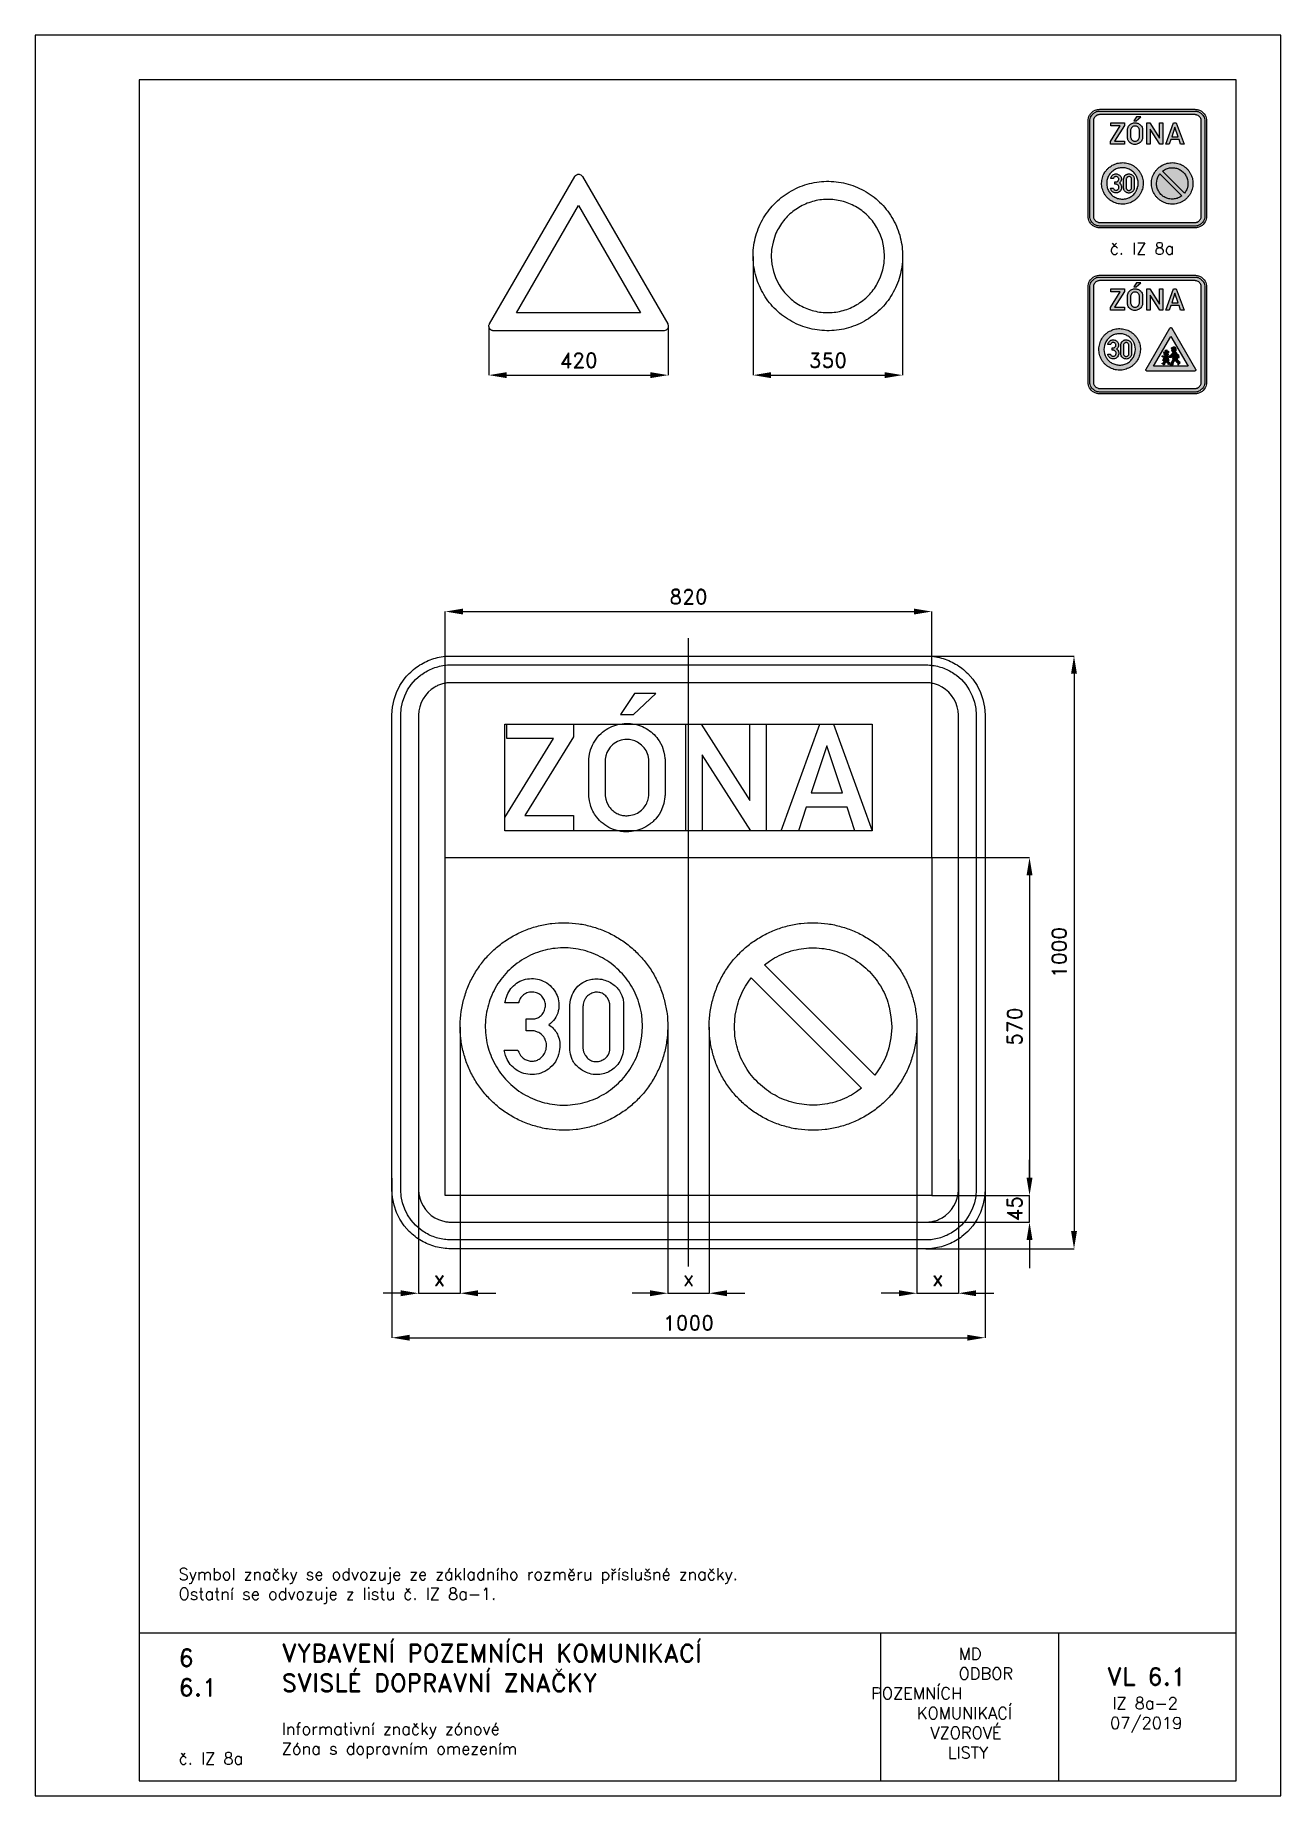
# Paper-space layout 'IZ 8a-2' of a CAD drawing. Header units: millimetres. Extents: x 0 to 210, y 0 to 297.
# The model-space entities are those that its viewports show. They can reach past a viewport. Long polylines and large blocks are cut down to what shows.
import ezdxf

# ---------------------------------------------------------------- set-up
doc = ezdxf.new("R2010")
doc.units = ezdxf.units.MM
doc.header["$LTSCALE"] = 5
doc.linetypes.add('ČERCHOVANÁX2', pattern=[2, 1, -0.5, 0, -0.5])
doc.linetypes.add('ČÁRKOVANÁX2', pattern=[1.5, 1, -0.5])
for name, color, linetype in [('Kóty', 2, 'Continuous'), ('Rozpiska', 7, 'Continuous'), ('Značka', 7, 'Continuous')]:
    doc.layers.add(name, color=color, linetype=linetype)
doc.layers.add('Rámeček', color=6, linetype='Continuous', plot=False)
doc.styles.get("Standard").update_dxf_attribs({"font": 'romand.shx', "height": 25})
doc.dimstyles.get("Standard").update_dxf_attribs({"dimtxt": 25, "dimasz": 30, "dimexe": 0.18, "dimexo": 0.0625, "dimgap": 12.5, "dimtad": 1, "dimdec": 0, "dimzin": 0, "dimdsep": 46, "dimtxsty": 'Standard', "dimcen": 0.09, "dimadec": 0, "dimazin": 0, "dimtfac": 1, "dimtdec": 0, "dimtofl": 0, "dimtmove": 0, "dimatfit": 3, "dimfxl": 1, "dimtolj": 1, "dimtzin": 0, "dimarcsym": 0})

psp = doc.layouts.new('IZ 8a-2')

# ---------------------------------------------------------------- texts
at = {"layer": 'Rozpiska', "color": 7, "attachment_point": 1}
for s, width, gutter_width, heights, insert, char_height in [('\\pi3.66667;č. IZ 8a', 20, 125, [0], (177.5, 262), 2), ('Symbol značky se odvozuje ze základního rozměru příslušné značky.\\POstatní se odvozuje z listu č. IZ 8a-1.{\\H1.83333x; }', 175.5179, 100, [0], (24.17, 38.4), 2), ('6', 149.0422, 100, [0], (24.17, 24.77), 3), ('{\\C6;VYBAVENÍ POZEMNÍCH KOMUNIKACÍ\\P}SVISLÉ DOPRAVNÍ ZNAČKY{\\H1.34524x; }', 149.0422, 100, [0], (41.56, 25.56), 3), ('\\pi14.7414;{\\C6;MD\\P\\pi2.36044;}ODBOR POZEMNÍCH{\\H1.57143x; }\\P\\pi7.69378;KOMUNIKACÍ{\\H1.5x; }\\P\\pi9.97949;{\\C6;VZOROVÉ\\H1.47619x; \\H0.67742x;\\P\\pi12.93187;LISTY\\H1.26984x; }', 33.1018, 100, [0], (140.95, 24.95), 2), ('\\pi1.03113;{\\H1.5x;\\C6;VL 6.1\\P\\pi1.93586;\\H0.66667x;IZ 8a-2\\H1.66666x; \\H0.6x;\\P\\pi1.5549;07/2019\\H1.80159x; }', 16.0623, 100, [0], (179.66, 21.61), 2), ('6.1', 149.0422, 100, [0], (24.17, 19.78), 3), ('{\\C6;Informativní značky zónové\\P}Zóna s dopravním omezením{\\H1.83333x; }', 149.0422, 100, [0], (41.56, 12.29), 2), ('{\\C6;č. IZ 8a}', 18.3305, 100, [2.67], (24.18, 7.3), 2)]:
    psp.add_mtext_dynamic_manual_height_columns(s, width=width, gutter_width=gutter_width, heights=heights, dxfattribs=dict(at, insert=insert, char_height=char_height))

msp = doc.modelspace()

# ---------------------------------------------------------------- texts
at = {"layer": 'Kóty', "insert": (550, -432.5), "char_height": 25, "attachment_point": 5, "rotation": 90}
msp.add_mtext('\\A1;45', dxfattribs=at)

# ---------------------------------------------------------------- blocks, each defined once
blk = doc.blocks.new('*D0')
at = {"layer": 'Defpoints', "color": 0, "transparency": 16777216}
for p in [(400, 500), (400, -500), (650, -500)]:
    blk.add_point(p, dxfattribs=at)
at = {"layer": 'Kóty', "color": 0, "lineweight": -2, "transparency": 16777216}
for p, q in [((400.0625, 500), (650.18, 500)), ((650, 470), (650, -470)), ((400.0625, -500), (650.18, -500))]:
    blk.add_line(p, q, dxfattribs=at)
at = {"layer": 'Kóty', "color": 0, "transparency": 16777216}
for points in [[(645, 470), (655, 470), (650, 500)], [(645, -470), (655, -470), (650, -500)]]:
    blk.add_solid(points, dxfattribs=at)
at = {"layer": 'Kóty', "color": 0, "transparency": 16777216, "insert": (625, 0), "char_height": 25, "attachment_point": 5, "rotation": 90}
blk.add_mtext('\\A1;1000', dxfattribs=at)
blk = doc.blocks.new('*D1')
at = {"layer": 'Defpoints', "color": 0, "transparency": 16777216}
for p in [(410, 160), (410, -410.0626), (575, -410.0626)]:
    blk.add_point(p, dxfattribs=at)
at = {"layer": 'Kóty', "color": 0, "lineweight": -2, "transparency": 16777216}
for p, q in [((410.0625, 160), (575.18, 160)), ((575, 130), (575, -380.0626)), ((410.0625, -410.0626), (575.18, -410.0626))]:
    blk.add_line(p, q, dxfattribs=at)
at = {"layer": 'Kóty', "color": 0, "transparency": 16777216}
for points in [[(570, 130), (580, 130), (575, 160)], [(570, -380.0626), (580, -380.0626), (575, -410.0626)]]:
    blk.add_solid(points, dxfattribs=at)
at = {"layer": 'Kóty', "color": 0, "transparency": 16777216, "insert": (550, -125.0313), "char_height": 25, "attachment_point": 5, "rotation": 90}
blk.add_mtext('\\A1;570', dxfattribs=at)
blk = doc.blocks.new('*D2')
at = {"layer": 'Defpoints', "color": 0, "transparency": 16777216}
for p in [(109, 1174), (361, 1176), (361, 973.8)]:
    blk.add_point(p, dxfattribs=at)
at = {"layer": 'Kóty', "color": 0, "lineweight": -2, "transparency": 16777216}
for p, q in [((109, 1174), (109, 973.6)), ((361, 1176), (361, 973.6)), ((139, 973.8), (331, 973.8))]:
    blk.add_line(p, q, dxfattribs=at)
at = {"layer": 'Kóty', "color": 0, "transparency": 16777216}
for points in [[(139, 978.8), (139, 968.8), (109, 973.8)], [(331, 978.8), (331, 968.8), (361, 973.8)]]:
    blk.add_solid(points, dxfattribs=at)
at = {"layer": 'Kóty', "color": 0, "transparency": 16777216, "insert": (235, 998.8), "char_height": 25, "attachment_point": 5}
blk.add_mtext('\\A1;350', dxfattribs=at)
blk = doc.blocks.new('*D3')
at = {"layer": 'Defpoints', "color": 0, "transparency": 16777216}
for p in [(-336.5, 1056), (-34.1, 1056.3), (-34.1, 973.8)]:
    blk.add_point(p, dxfattribs=at)
at = {"layer": 'Kóty', "color": 0, "lineweight": -2, "transparency": 16777216}
for p, q in [((-336.5, 1056), (-336.5, 973.6)), ((-34.1, 1056.2), (-34.1, 973.6)), ((-306.5, 973.8), (-64.1, 973.8))]:
    blk.add_line(p, q, dxfattribs=at)
at = {"layer": 'Kóty', "color": 0, "transparency": 16777216}
for points in [[(-306.5, 978.8), (-306.5, 968.8), (-336.5, 973.8)], [(-64.1, 978.8), (-64.1, 968.8), (-34.1, 973.8)]]:
    blk.add_solid(points, dxfattribs=at)
at = {"layer": 'Kóty', "color": 0, "transparency": 16777216, "insert": (-185.3, 998.8), "char_height": 25, "attachment_point": 5}
blk.add_mtext('\\A1;420', dxfattribs=at)
blk = doc.blocks.new('*D4')
at = {"layer": 'Defpoints', "color": 0, "transparency": 16777216}
for p in [(-385, -126), (-455, -370.6), (-385, -575)]:
    blk.add_point(p, dxfattribs=at)
at = {"layer": 'Kóty', "color": 0, "lineweight": -2, "transparency": 16777216}
for p, q in [((-385, -126.1), (-385, -575.2)), ((-455, -370.6), (-455, -575.2)), ((-485, -575), (-515, -575)), ((-355, -575), (-325, -575))]:
    blk.add_line(p, q, dxfattribs=at)
at = {"layer": 'Kóty', "color": 0, "transparency": 16777216}
for points in [[(-485, -570), (-485, -580), (-455, -575)], [(-355, -570), (-355, -580), (-385, -575)]]:
    blk.add_solid(points, dxfattribs=at)
at = {"layer": 'Kóty', "color": 0, "transparency": 16777216, "insert": (-420, -550), "char_height": 25, "attachment_point": 5}
blk.add_mtext('\\A1;x', dxfattribs=at)
blk = doc.blocks.new('*D5')
at = {"layer": 'Defpoints', "color": 0, "transparency": 16777216}
for p in [(-35, -123.2), (35, -125.9), (35, -575)]:
    blk.add_point(p, dxfattribs=at)
at = {"layer": 'Kóty', "color": 0, "lineweight": -2, "transparency": 16777216}
for p, q in [((-35, -123.3), (-35, -575.2)), ((35, -126), (35, -575.2)), ((-65, -575), (-95, -575)), ((65, -575), (95, -575))]:
    blk.add_line(p, q, dxfattribs=at)
at = {"layer": 'Kóty', "color": 0, "transparency": 16777216}
for points in [[(-65, -570), (-65, -580), (-35, -575)], [(65, -570), (65, -580), (35, -575)]]:
    blk.add_solid(points, dxfattribs=at)
at = {"layer": 'Kóty', "color": 0, "transparency": 16777216, "insert": (0, -550), "char_height": 25, "attachment_point": 5}
blk.add_mtext('\\A1;x', dxfattribs=at)
blk = doc.blocks.new('*D6')
at = {"layer": 'Defpoints', "color": 0, "transparency": 16777216}
for p in [(385, -123.3), (455, -349.3), (455, -575)]:
    blk.add_point(p, dxfattribs=at)
at = {"layer": 'Kóty', "color": 0, "lineweight": -2, "transparency": 16777216}
for p, q in [((385, -123.3), (385, -575.2)), ((455, -349.3), (455, -575.2)), ((355, -575), (325, -575)), ((485, -575), (515, -575))]:
    blk.add_line(p, q, dxfattribs=at)
at = {"layer": 'Kóty', "color": 0, "transparency": 16777216}
for points in [[(355, -570), (355, -580), (385, -575)], [(485, -570), (485, -580), (455, -575)]]:
    blk.add_solid(points, dxfattribs=at)
at = {"layer": 'Kóty', "color": 0, "transparency": 16777216, "insert": (420, -550), "char_height": 25, "attachment_point": 5}
blk.add_mtext('\\A1;x', dxfattribs=at)
blk = doc.blocks.new('*D7')
at = {"layer": 'Defpoints', "color": 0, "transparency": 16777216}
for p in [(410.0625, 575), (-410, 160), (410.0625, 160)]:
    blk.add_point(p, dxfattribs=at)
at = {"layer": 'Kóty', "color": 0, "lineweight": -2, "transparency": 16777216}
for p, q in [((-410, 160.0625), (-410, 575.18)), ((-380, 575), (380.0625, 575)), ((410.0625, 160.0625), (410.0625, 575.18))]:
    blk.add_line(p, q, dxfattribs=at)
at = {"layer": 'Kóty', "color": 0, "transparency": 16777216}
for points in [[(-380, 580), (-380, 570), (-410, 575)], [(380.0625, 580), (380.0625, 570), (410.0625, 575)]]:
    blk.add_solid(points, dxfattribs=at)
at = {"layer": 'Kóty', "color": 0, "transparency": 16777216, "insert": (0.03125, 600), "char_height": 25, "attachment_point": 5}
blk.add_mtext('\\A1;820', dxfattribs=at)
blk = doc.blocks.new('*D8')
at = {"layer": 'Defpoints', "color": 0, "transparency": 16777216}
for p in [(-500, -380.8), (500, -380.8), (500, -650)]:
    blk.add_point(p, dxfattribs=at)
at = {"layer": 'Kóty', "color": 0, "lineweight": -2, "transparency": 16777216}
for p, q in [((-500, -380.9), (-500, -650.2)), ((500, -380.9), (500, -650.2)), ((-470, -650), (470, -650))]:
    blk.add_line(p, q, dxfattribs=at)
at = {"layer": 'Kóty', "color": 0, "transparency": 16777216}
for points in [[(-470, -645), (-470, -655), (-500, -650)], [(470, -645), (470, -655), (500, -650)]]:
    blk.add_solid(points, dxfattribs=at)
at = {"layer": 'Kóty', "color": 0, "transparency": 16777216, "insert": (0, -625), "char_height": 25, "attachment_point": 5}
blk.add_mtext('\\A1;1000', dxfattribs=at)

# ---------------------------------------------------------------- dimensions: what is measured, and where the dimension line sits
at = {"layer": 'Kóty'}
for base, p1, p2, text, picture, middle in [((361, 973.8), (109, 1174), (361, 1176), '350', '*D2', (235, 998.8)), ((-34.1, 973.8), (-336.5, 1056), (-34.1, 1056.3), '420', '*D3', (-185.3, 998.8)), ((-385, -575), (-455, -370.6), (-385, -126), 'x', '*D4', (-420, -550)), ((35, -575), (-35, -123.2), (35, -125.9), 'x', '*D5', (0, -550)), ((455, -575), (385, -123.3), (455, -349.3), 'x', '*D6', (420, -550))]:
    dim = msp.add_linear_dim(base=base, p1=p1, p2=p2, text=text, dimstyle='Standard', dxfattribs=at)
    dim.commit()
    dim.dimension.update_dxf_attribs({"geometry": picture, "text_midpoint": middle})
for base, p1, p2, picture, middle in [((410.1, 575), (-410, 160), (410.1, 160), '*D7', (0, 600)), ((500, -650), (-500, -380.8), (500, -380.8), '*D8', (0, -625))]:
    dim = msp.add_linear_dim(base=base, p1=p1, p2=p2, dimstyle='Standard', dxfattribs=at)
    dim.commit()
    dim.dimension.update_dxf_attribs({"geometry": picture, "text_midpoint": middle})
for base, p1, p2, picture, middle in [((650, -500), (400, 500), (400, -500), '*D0', (625, 0)), ((575, -410.1), (410, 160), (410, -410.1), '*D1', (550, -125))]:
    dim = msp.add_linear_dim(base=base, p1=p1, p2=p2, angle=90, dimstyle='Standard', dxfattribs=at)
    dim.commit()
    dim.dimension.update_dxf_attribs({"geometry": picture, "text_midpoint": middle})

# ---------------------------------------------------------------- linework, layer by layer
at = {"layer": 'Kóty'}
for p, q in [((575, -380), (575, -350)), ((410, -410.1), (575.2, -410)), ((285.1, -455), (575.2, -455)), ((575, -485), (575, -532.7))]:
    msp.add_line(p, q, dxfattribs=at)
for points in [[(575, -455), (575, -410)], [(-455, -575), (-385, -575)], [(-35, -575), (35, -575)], [(385, -575), (455, -575)]]:
    msp.add_lwpolyline(points, dxfattribs=at)
for points in [[(570, -380), (580, -380), (575, -410)], [(570, -485), (580, -485), (575, -455)]]:
    msp.add_solid(points, dxfattribs=at)
at = {"layer": 'Značka', "color": 1}
for points in [[(-41.7, 1048.8), (-329, 1048.8), (-329.4, 1048.8), (-329.8, 1048.8, -0.055763), (-331.3, 1049.1), (-332.8, 1049.8), (-334.3, 1051), (-335.5, 1052.5), (-336.3, 1054.3), (-336.5, 1056.3), (-336.4, 1057.9), (-335.9, 1059.4), (-335.7, 1059.7), (-335.5, 1060.1), (-191.9, 1308.9), (-191.7, 1309.2), (-191.4, 1309.6), (-190.4, 1310.7), (-189.1, 1311.7), (-187.3, 1312.4, -0.069699), (-185.3, 1312.7, -0.069461), (-183.4, 1312.4), (-181.6, 1311.7), (-180.3, 1310.7), (-179.2, 1309.6), (-179, 1309.2), (-178.8, 1308.9), (-35.1, 1060.1), (-35, 1059.7), (-34.8, 1059.4), (-34.3, 1057.9), (-34.1, 1056.3), (-34.4, 1054.3), (-35.1, 1052.5), (-36.3, 1051), (-37.9, 1049.8), (-39.4, 1049.1), (-40.9, 1048.8), (-41.3, 1048.8), (-41.7, 1048.8)], [(361, 1174.8), (361, 1173.9), (361, 1173.1, -0.032166), (359.7, 1156.7, -0.035727), (356.3, 1140.6, -0.036668), (350.8, 1125, -0.034749), (343.3, 1110.3, -0.034042), (334, 1096.7, -0.034442), (322.9, 1084.5, -0.034555), (310.4, 1073.8, -0.034426), (296.6, 1064.8, -0.034386), (281.7, 1057.7, -0.034417), (266, 1052.6, -0.034422), (249.8, 1049.6, -0.034415), (233.3, 1048.8, -0.034416), (216.9, 1050, -0.034417), (200.8, 1053.5, -0.034422), (185.2, 1058.9, -0.034426), (170.6, 1066.5, -0.03442), (156.9, 1075.8, -0.034414), (144.7, 1086.8, -0.034403), (134, 1099.3, -0.034422), (125.1, 1113.2, -0.034408), (117.9, 1128.1, -0.034417), (112.9, 1143.8, -0.034422), (109.8, 1160, -0.034424), (109, 1176.4, -0.034418), (110.2, 1192.9, -0.034406), (113.7, 1209, -0.034408), (119.2, 1224.5, -0.034422), (126.7, 1239.2, -0.034412), (136, 1252.8, -0.034416), (147.1, 1265, -0.034409), (159.6, 1275.8, -0.034412), (173.4, 1284.7, -0.034413), (188.3, 1291.8, -0.034417), (204, 1296.9, -0.034422), (220.2, 1299.9, -0.034415), (236.6, 1300.8, -0.03442), (253.1, 1299.5, -0.03442), (269.2, 1296, -0.034415), (284.7, 1290.6, -0.03441), (299.4, 1283.1, -0.034423), (313, 1273.8, -0.034399), (325.2, 1262.7, -0.034429), (336, 1250.2, -0.034495), (344.9, 1236.3, -0.034408), (352.1, 1221.5, -0.034091), (357.1, 1205.8, -0.032807), (360.1, 1190.4, -0.034276), (361, 1174.8)], [(330.4, 1174.8), (330.4, 1175.4), (330.4, 1176), (329.5, 1188.5), (326.9, 1200.7), (322.8, 1212.5), (317, 1223.6, 0.034044), (310, 1233.9, 0.034456), (301.6, 1243.1, 0.03455), (292.1, 1251.3, 0.034427), (281.6, 1258.1, 0.034397), (270.4, 1263.5, 0.034424), (258.5, 1267.3, 0.03443), (246.2, 1269.6, 0.034416), (233.7, 1270.2, 0.034416), (221.3, 1269.3, 0.034417), (209.1, 1266.6, 0.034429), (197.3, 1262.5, 0.034411), (186.2, 1256.8, 0.034413), (175.9, 1249.8, 0.034428), (166.6, 1241.4, 0.034408), (158.5, 1231.9, 0.034426), (151.7, 1221.4, 0.034408), (146.3, 1210.2), (142.5, 1198.3), (140.1, 1186), (139.5, 1173.5), (140.5, 1161.1), (143.1, 1148.9), (147.2, 1137.1), (153, 1126, 0.034444), (160, 1115.6, 0.034412), (168.4, 1106.4, 0.034429), (177.8, 1098.3, 0.034425), (188.3, 1091.5, 0.034421), (199.6, 1086.1, 0.034431), (211.5, 1082.2, 0.034417), (223.8, 1079.9, 0.034415), (236.2, 1079.3, 0.034415), (248.7, 1080.3, 0.034421), (260.9, 1082.9, 0.034417), (272.7, 1087, 0.03442), (283.8, 1092.7, 0.034399), (294.1, 1099.8, 0.034387), (303.4, 1108.2, 0.03442), (311.5, 1117.6, 0.034465), (318.3, 1128.1), (323.7, 1139.4), (327.5, 1151.3), (329.8, 1162.9), (330.4, 1174.8)], [(-35, -125), (-35, -126.1), (-35, -127.3, -0.032166), (-36.8, -150.1, -0.035727), (-41.6, -172.5, -0.036648), (-49.1, -194.1, -0.034768), (-59.6, -214.5, -0.034042), (-72.5, -233.4, -0.034442), (-87.9, -250.4, -0.034555), (-105.2, -265.3, -0.034437), (-124.5, -277.7, -0.034396), (-145.1, -287.6, -0.034417), (-166.9, -294.6, -0.034422), (-189.4, -298.9, -0.034416), (-212.3, -300, -0.034415), (-235.1, -298.3, -0.03442), (-257.5, -293.4, -0.034408), (-279.1, -285.9, -0.034406), (-299.5, -275.4, -0.034408), (-318.4, -262.5, -0.034414), (-335.4, -247.1, -0.034419), (-350.3, -229.8, -0.034404), (-362.7, -210.5, -0.034408), (-372.6, -189.9, -0.034396), (-379.6, -168.1, -0.034422), (-383.9, -145.6, -0.034381), (-385, -122.7, -0.034397), (-383.3, -99.9, -0.034448), (-378.4, -77.5, -0.034408), (-370.9, -55.9, -0.034403), (-360.4, -35.5, -0.03443), (-347.5, -16.6, -0.034416), (-332.1, 0.4, -0.034437), (-314.8, 15.3, -0.034436), (-295.5, 27.7, -0.034413), (-274.9, 37.6, -0.034424), (-253.1, 44.6, -0.034417), (-230.6, 48.9, -0.034415), (-207.7, 50, -0.034419), (-184.9, 48.3, -0.034424), (-162.5, 43.4, -0.034423), (-140.9, 35.9, -0.034419), (-120.5, 25.4, -0.034423), (-101.6, 12.5, -0.034413), (-84.6, -2.9, -0.034412), (-69.7, -20.2, -0.034478), (-57.3, -39.5, -0.034427), (-47.4, -60.1, -0.034091), (-40.4, -81.9, -0.032763), (-36.2, -103.3, -0.034231), (-35, -125)], [(385, -125), (385, -126.1), (385, -127.3, -0.032164), (383.2, -150.1, -0.035723), (378.4, -172.5, -0.036645), (370.9, -194.1, -0.034747), (360.4, -214.5, -0.03404), (347.5, -233.4, -0.034457), (332.1, -250.4, -0.034554), (314.8, -265.3, -0.034425), (295.5, -277.7, -0.034385), (274.9, -287.6, -0.03441), (253.1, -294.6, -0.034427), (230.6, -298.9, -0.034418), (207.7, -300, -0.034417), (184.9, -298.3, -0.034416), (162.5, -293.4, -0.034407), (140.9, -285.9, -0.034416), (120.5, -275.4, -0.034431), (101.6, -262.5, -0.034426), (84.6, -247.1, -0.034416), (69.7, -229.8, -0.034418), (57.3, -210.5, -0.034406), (47.4, -189.9, -0.034434), (40.4, -168.1, -0.03444), (36.1, -145.6, -0.034421), (35, -122.7, -0.034416), (36.7, -99.9, -0.034424), (41.6, -77.5, -0.034405), (49.1, -55.9, -0.034439), (59.6, -35.5, -0.034427), (72.5, -16.6, -0.034414), (87.9, 0.4, -0.034422), (105.2, 15.3, -0.034411), (124.5, 27.7, -0.034425), (145.1, 37.6, -0.034414), (166.9, 44.6, -0.034422), (189.4, 48.9, -0.034416), (212.3, 50, -0.034419), (235.1, 48.3, -0.034414), (257.5, 43.4, -0.034415), (279.1, 35.9, -0.034409), (299.5, 25.4, -0.034408), (318.4, 12.5, -0.034399), (335.4, -2.9, -0.034426), (350.3, -20.2, -0.034475), (362.7, -39.5, -0.034444), (372.6, -60.1, -0.034089), (379.6, -81.9, -0.032805), (383.8, -103.3, -0.034273), (385, -125)], [(-77.4, -125), (-77.4, -124.1), (-77.4, -123.3), (-78.8, -106, 0.035736), (-82.4, -89, 0.036667), (-88.1, -72.6, 0.034724), (-96.1, -57.2, 0.033998), (-105.9, -42.9, 0.034435), (-117.5, -30, 0.03457), (-130.6, -18.7, 0.034427), (-145.2, -9.3, 0.034372), (-160.9, -1.8, 0.034406), (-177.4, 3.5, 0.034419), (-194.4, 6.7, 0.034413), (-211.7, 7.6, 0.034413), (-229, 6.3, 0.034405), (-246, 2.6, 0.03442), (-262.4, -3.1, 0.034437), (-277.8, -11.1, 0.034413), (-292.1, -20.8, 0.034428), (-305, -32.5, 0.034428), (-316.3, -45.6, 0.034403), (-325.7, -60.2, 0.034408), (-333.2, -75.9, 0.034447), (-338.5, -92.4, 0.034442), (-341.7, -109.4, 0.03439), (-342.6, -126.7, 0.034392), (-341.3, -144, 0.034367), (-337.6, -161, 0.0344), (-331.9, -177.4, 0.034437), (-323.9, -192.8, 0.034422), (-314.2, -207.1, 0.034432), (-302.5, -220, 0.034411), (-289.4, -231.3, 0.034408), (-274.8, -240.7, 0.03441), (-259.2, -248.2, 0.034414), (-242.6, -253.5, 0.034421), (-225.6, -256.7, 0.034418), (-208.3, -257.6, 0.034415), (-191, -256.3, 0.034421), (-174, -252.6, 0.034408), (-157.6, -246.9, 0.03442), (-142.2, -238.9, 0.034431), (-127.9, -229.2, 0.034425), (-115, -217.5, 0.034399), (-103.7, -204.4, 0.034465), (-94.3, -189.8, 0.034376), (-86.8, -174.2, 0.034079), (-81.5, -157.6), (-78.4, -141.4), (-77.4, -125)]]:
    msp.add_lwpolyline(points, format="xyb", dxfattribs=at)
msp.add_lwpolyline([(-289.8, 1078.9), (-185.3, 1259.8), (-80.9, 1078.9), (-289.8, 1078.9)], dxfattribs=at)
at = {"layer": 'Značka', "color": 6, "linetype": 'ČERCHOVANÁX2', "ltscale": 5}
msp.add_lwpolyline([(0, -530), (0, 530)], dxfattribs=at)
at = {"layer": 'Značka', "color": 3}
for points in [[(-400, -500), (-400.4, -500), (-400.8, -500, -0.032182), (-413.7, -499.1, -0.035454), (-426.4, -496.5, -0.036283), (-438.7, -492.3, -0.034431), (-450.2, -486.5, -0.033715), (-461, -479.3, -0.034071), (-470.7, -470.7), (-479.3, -461), (-486.5, -450.2), (-492.3, -438.7), (-496.5, -426.4), (-499.1, -413.7), (-500, -400.8), (-500, -400.4), (-500, -400), (-500, 400), (-500, 400.4), (-500, 400.8), (-499.1, 413.7), (-496.5, 426.4), (-492.3, 438.7), (-486.5, 450.2), (-479.3, 461, -0.034072), (-470.7, 470.7, -0.034226), (-461, 479.3, -0.034225), (-450.2, 486.5, -0.034051), (-438.7, 492.3, -0.033415), (-426.4, 496.5, -0.034139), (-413.7, 499.1, -0.036743), (-400.8, 500), (-400.4, 500), (-400, 500), (400, 500), (400.4, 500), (400.8, 500, -0.032182), (413.7, 499.1, -0.035447), (426.4, 496.5, -0.036272), (438.7, 492.3, -0.034433), (450.2, 486.5, -0.033723), (461, 479.3, -0.034091), (470.7, 470.7), (479.3, 461), (486.5, 450.2), (492.3, 438.6), (496.5, 426.4), (499.1, 413.7), (500, 400.8), (500, 400.4), (500, 400), (500, -400), (500, -400.4), (500, -400.8), (499.1, -413.7), (496.5, -426.4), (492.3, -438.7), (486.5, -450.2), (479.3, -461), (470.7, -470.7), (461, -479.3, -0.03423), (450.2, -486.5, -0.034043), (438.6, -492.3, -0.033413), (426.4, -496.5, -0.034125), (413.7, -499.1, -0.036744), (400.8, -500), (400.4, -500), (400, -500), (-400, -500)], [(-400, -485), (-400.3, -485), (-400.7, -485, -0.032179), (-411.6, -484.2, -0.035445), (-422.4, -482, -0.03627), (-432.9, -478.5, -0.034397), (-442.7, -473.5, -0.033743), (-451.9, -467.4), (-460.1, -460.1), (-467.4, -451.9), (-473.5, -442.7), (-478.4, -432.9), (-482, -422.4), (-484.3, -411.6), (-485, -400.7), (-485, -400.3), (-485, -400), (-485, 400), (-485, 400.3), (-485, 400.7), (-484.2, 411.6), (-482, 422.4), (-478.5, 432.9), (-473.5, 442.7), (-467.4, 451.9), (-460.1, 460.1), (-451.9, 467.4, -0.034197), (-442.7, 473.5, -0.034036), (-432.9, 478.4, -0.0334), (-422.4, 482, -0.034125), (-411.6, 484.3, -0.036744), (-400.7, 485), (-400.3, 485), (-400, 485), (400, 485), (400.3, 485), (400.7, 485, -0.032173), (411.6, 484.2, -0.03544), (422.4, 482, -0.036264), (432.9, 478.5, -0.034423), (442.7, 473.5, -0.033724), (451.9, 467.4), (460.1, 460.1), (467.4, 451.9), (473.5, 442.7), (478.4, 432.9), (482, 422.4), (484.3, 411.6), (485, 400.7), (485, 400.3), (485, 400), (485, -400), (485, -400.3), (485, -400.7), (484.2, -411.6), (482, -422.4), (478.5, -432.9), (473.5, -442.7), (467.4, -451.9), (460.1, -460.1), (451.9, -467.4), (442.7, -473.5, -0.034052), (432.9, -478.4, -0.033405), (422.4, -482, -0.03413), (411.6, -484.3, -0.036744), (400.7, -485), (400.3, -485), (400, -485), (-400, -485)], [(-400, -455), (400, -455), (400.2, -455), (400.4, -455, 0.032181), (407.5, -454.5, 0.035434), (414.5, -453.1, 0.036239), (421.3, -450.8), (427.6, -447.6), (433.5, -443.6), (438.9, -438.9), (443.6, -433.6), (447.6, -427.6), (450.8, -421.3), (453, -414.5), (454.5, -407.5), (455, -400.4), (455, -400.2), (455, -400), (455, 400), (455, 400.2), (455, 400.4), (454.5, 407.5), (453, 414.5), (450.8, 421.3), (447.6, 427.6), (443.6, 433.5), (438.9, 438.9), (433.6, 443.6), (427.6, 447.6), (421.3, 450.8, 0.033381), (414.5, 453, 0.0341), (407.5, 454.5, 0.036743), (400.4, 455), (400.2, 455), (400, 455), (-400, 455), (-400.2, 455), (-400.4, 455, 0.032168), (-407.5, 454.5, 0.035417), (-414.5, 453, 0.036291), (-421.3, 450.8, 0.034445), (-427.6, 447.6), (-433.6, 443.6), (-438.9, 438.9), (-443.6, 433.5), (-447.6, 427.6), (-450.7, 421.3), (-453.1, 414.5), (-454.5, 407.5), (-455, 400.4), (-455, 400.2), (-455, 400), (-455, -400), (-455, -400.2), (-455, -400.4), (-454.5, -407.5), (-453.1, -414.5), (-450.8, -421.3), (-447.6, -427.6), (-443.6, -433.6), (-438.9, -438.9), (-433.6, -443.6), (-427.6, -447.6), (-421.3, -450.7), (-414.5, -453.1, 0.034105), (-407.5, -454.5, 0.036732), (-400.4, -455), (-400.2, -455), (-400, -455)], [(-168.1, 323.9), (-168.1, 325.4), (-168, 326.8), (-167, 334.3), (-165, 341.7, -0.066275), (-158.1, 356.6, -0.068488), (-147.5, 369.1, -0.061858), (-135.8, 377.9, -0.059919), (-122.4, 383.5, -0.057336), (-108.5, 386.2, -0.057586), (-94.4, 385.6, -0.056908), (-80.9, 382.2, -0.057469), (-68.5, 375.9, -0.055344), (-58, 367.4, -0.053437), (-49.6, 356.9), (-44.6, 347.8), (-41.4, 338), (-40.4, 332.7), (-39.7, 327.3), (-39.6, 326.4), (-39.6, 325.5), (-39.6, 265.2), (-39.7, 263.8), (-39.8, 262.5), (-41.8, 251.3), (-45.5, 240.6, -0.0788), (-55.1, 225.5, -0.073101), (-68.8, 213.9, -0.06012), (-81.9, 207.3, -0.059843), (-96.1, 203.9, -0.071111), (-113.8, 204, -0.074193), (-130.7, 209.2, -0.066046), (-144.1, 217.3, -0.061704), (-154.9, 228.5, -0.047106), (-161.2, 238.1, -0.053878), (-165.4, 248.7), (-166.9, 255.7), (-167.8, 262.9), (-168, 264.5), (-168.1, 266.2), (-168.1, 323.9)], [(-140.7, 323.7), (-140.7, 266.2), (-140.7, 265.1), (-140.6, 264), (-139.6, 258.3), (-137.7, 252.9), (-133.5, 245.4, 0.060219), (-127.6, 239.2, 0.059465), (-120.7, 234.4, 0.064336), (-112.9, 231.5, 0.050531), (-106.4, 230.6, 0.044572), (-99.9, 230.9, 0.073907), (-88.8, 233.8, 0.085003), (-79.2, 240, 0.073625), (-72.8, 247.4, 0.063595), (-68.7, 256.2), (-67.4, 260.6), (-66.9, 265.2), (-66.8, 265.8), (-66.8, 266.3), (-66.8, 323.6), (-66.8, 324.6), (-66.8, 325.7), (-67.8, 331.9), (-70.2, 337.9, 0.076934), (-76.9, 347.6, 0.083785), (-86.2, 354.7, 0.069844), (-94.8, 358.1, 0.066678), (-104.1, 359.2, 0.088521), (-116.9, 356.9, 0.098139), (-127.9, 350.3, 0.062892), (-133.4, 344.4), (-137.4, 337.3), (-139.5, 331.6), (-140.6, 325.8), (-140.7, 324.8), (-140.7, 323.7)], [(-287.5, -164.7), (-286.9, -166.6), (-286.2, -168.4), (-283, -173.9), (-278.5, -178.3, 0.079603), (-272.1, -182, 0.0835), (-264.8, -183.4, 0.078723), (-258, -182.7, 0.077316), (-251.7, -180, 0.094852), (-245.1, -174.1, 0.087387), (-241, -166.3, 0.097429), (-239.4, -156.3, 0.104449), (-241.9, -146.6, 0.094866), (-247, -139.2, 0.095681), (-254.4, -134.3), (-258.3, -132.9, 0.043302), (-262.3, -132.2), (-263.2, -132.2), (-264.1, -132.1), (-273.9, -132.1), (-273.9, -112.2), (-263.8, -112.2), (-262.9, -112.3), (-262, -112.3, 0.08952), (-255.8, -111, 0.078189), (-250.1, -107.7, 0.098532), (-244.4, -101.3, 0.09983), (-241.6, -93.2, 0.096871), (-241.6, -84.8, 0.098736), (-244.9, -77.2, 0.100537), (-250.7, -71, 0.097641), (-258.5, -67.6, 0.106006), (-267.8, -67.1, 0.108936), (-276.4, -70.5, 0.096253), (-282.5, -76.1, 0.100212), (-285.9, -83.4), (-286.2, -84.3), (-286.4, -85.2), (-309.4, -85.2), (-308.8, -81.8), (-308, -78.4, -0.070879), (-303, -66.3, -0.076569), (-294.8, -56.2, -0.078976), (-284.1, -48.7, -0.076385), (-271.6, -44.8, -0.077804), (-258.1, -44.5, -0.077983), (-245.2, -48.3, -0.080992), (-233.3, -55.9, -0.081006), (-224.5, -66.9, -0.076326), (-219.6, -78.6, -0.07978), (-218.5, -91.3, -0.09207), (-221.9, -105.8, -0.105096), (-230.3, -117.8), (-232.8, -120), (-235.4, -122.1), (-233, -123.9), (-230.6, -125.8, -0.058044), (-224.6, -132.4, -0.05886), (-220.2, -140.2, -0.074882), (-217.2, -151.5, -0.064092), (-217.3, -163.4, -0.089445), (-222.3, -180.5, -0.101878), (-233.2, -194.4, -0.087352), (-245.4, -202.3, -0.080966), (-259.7, -205.7, -0.07965), (-274.2, -205, -0.082664), (-287.6, -199.7, -0.076818), (-298.2, -191.4, -0.076572), (-305.8, -180.4), (-308.5, -173.9), (-310.1, -167.1), (-310.3, -165.9), (-310.5, -164.7), (-287.5, -164.7)], [(-199.8, -91.5), (-199.8, -90.1), (-199.8, -88.7), (-198.7, -80), (-196, -71.6, -0.079497), (-188.7, -59.6, -0.089049), (-177.9, -50.7, -0.059794), (-169.7, -46.9, -0.05203), (-160.8, -45, -0.062018), (-149.2, -45, -0.064489), (-138.1, -47.8, -0.055418), (-129.4, -52.2, -0.055533), (-121.9, -58.3, -0.051159), (-116.4, -64.9), (-112.4, -72.5), (-110.4, -79.1), (-109.6, -85.8), (-109.5, -88.2), (-109.6, -90.6), (-109.6, -159.9), (-109.5, -161.3), (-109.6, -162.8), (-110.6, -171), (-113.3, -178.9, -0.066757), (-119.3, -188.9, -0.065893), (-127.6, -196.9, -0.061085), (-136.6, -202.4, -0.064136), (-146.6, -205.5, -0.06966), (-158.1, -206.1, -0.067441), (-169.4, -203.6, -0.056815), (-178.5, -199.3, -0.049618), (-186.5, -193.1, -0.048075), (-192.6, -186.6, -0.065829), (-196.9, -178.9), (-199, -171.9), (-199.8, -164.7), (-199.8, -162.3), (-199.8, -159.9), (-199.8, -91.5)], [(-177.9, -91.5), (-177.9, -159.9), (-177.9, -160.9), (-177.9, -161.8), (-176.8, -167.7), (-174.1, -173.2, 0.07075), (-169.6, -178.9, 0.094575), (-163.7, -182.7, 0.108404), (-155.7, -184.3, 0.087563), (-147.6, -182.7, 0.078201), (-141.1, -179.3, 0.088205), (-136.1, -174.2), (-133.8, -169.8), (-132.6, -165.1), (-132.4, -162.5), (-132.4, -159.9), (-132.4, -91.5), (-132.5, -89.3), (-132.8, -87), (-134.2, -81.4), (-137.1, -76.3, 0.088094), (-142.5, -70.9, 0.097922), (-149.4, -67.8, 0.099841), (-157.2, -67.3, 0.088261), (-164.6, -69.7, 0.074149), (-170.1, -73.4, 0.075642), (-174.2, -78.5), (-176.3, -82.8), (-177.4, -87.4), (-177.7, -89.5), (-177.9, -91.5)]]:
    msp.add_lwpolyline(points, format="xyb", dxfattribs=at)
for points in [[(-114.7, 401.3), (-92.9, 401.3), (-55.3, 436.7), (-90.8, 436.7), (-114.7, 401.3)], [(-309.6, 205), (-309.6, 227.6), (-227.7, 360.6), (-306.4, 360.6), (-306.4, 385), (-193.7, 385), (-193.7, 363.8), (-275.7, 230.8), (-193.7, 230.8), (-193.7, 205), (-309.6, 205)], [(-4.3, 205), (-4.3, 385), (21.6, 385), (103.3, 256.5), (103.3, 385), (130.9, 385), (130.7, 205), (104.9, 205), (22.9, 333.3), (22.9, 205), (-4.3, 205)], [(156.4, 205), (221.6, 385), (244.4, 385), (309.6, 205), (280.7, 205), (267.3, 245.2), (198.4, 245.2), (185.2, 205), (156.4, 205)], [(259.4, 269.1), (233, 348.2), (206.6, 269.1), (259.4, 269.1)]]:
    msp.add_lwpolyline(points, dxfattribs=at)
at = {"layer": 'Značka', "color": 6, "linetype": 'ČÁRKOVANÁX2', "ltscale": 2.5}
for points in [[(-309.6, 205), (-309.6, 385), (309.6, 385), (309.6, 205), (-309.6, 205)], [(-410, -410), (-410, 160), (410, 160), (410, -410), (-410, -410)]]:
    msp.add_lwpolyline(points, dxfattribs=at)
at = {"layer": 'Značka', "color": 5}
for points in [[(314.3, -206.9), (128.2, -20.7), (136.6, -14.8), (145.2, -9.3, -0.037252), (160.8, -1.8, -0.034614), (177.4, 3.5, -0.033869), (194.4, 6.7, -0.034444), (211.7, 7.6, -0.034556), (229, 6.3, -0.034431), (246, 2.6, -0.034393), (262.4, -3.1, -0.034344), (277.8, -11.1, -0.034421), (292.1, -20.8, -0.034818), (305, -32.5, -0.034385), (316.2, -45.6, -0.032741), (325.7, -60.2, -0.034599), (333.3, -75.8, -0.040965), (338.5, -92.4), (341.2, -108.5), (342.6, -125), (342.6, -125.9), (342.6, -126.7), (341.2, -144), (337.6, -161, -0.036368), (332, -177.4, -0.039569), (323.9, -192.8), (319.3, -199.9), (314.3, -206.9)], [(291.8, -229.3), (283.4, -235.2), (274.8, -240.7, -0.037248), (259.2, -248.2, -0.034621), (242.6, -253.5, -0.033867), (225.6, -256.7, -0.034446), (208.2, -257.6, -0.034558), (191, -256.3, -0.034423), (174, -252.6, -0.034389), (157.6, -246.9, -0.034411), (142.2, -238.9, -0.034408), (127.9, -229.2, -0.034412), (115, -217.5, -0.034443), (103.7, -204.4, -0.034414), (94.3, -189.8, -0.034411), (86.8, -174.2, -0.03436), (81.5, -157.6, -0.034425), (78.3, -140.6), (77.4, -123.3), (78.7, -106), (82.4, -89, -0.034531), (88.1, -72.6, -0.039214), (96, -57.2), (100.7, -50.1), (105.6, -43.1), (291.8, -229.3)]]:
    msp.add_lwpolyline(points, format="xyb", dxfattribs=at)

msp.set_redraw_order([(e.dxf.handle, doc.entitydb.next_handle()) for e in msp.query("TEXT MTEXT ATTDEF DIMENSION ARC_DIMENSION")])  # texts and dimensions are drawn at this point

# ---------------------------------------------------------------- hatches: boundary and pattern name
at = {"layer": 'Značka'}
h = psp.add_hatch(color=249, dxfattribs=at)
h.dxf.hatch_style = 1
edge = h.paths.add_edge_path(flags=16)
edge.add_line((179.5, 265.4), (195.5, 265.4))
edge.add_line((195.5, 265.4), (195.51, 265.4))
edge.add_line((195.51, 265.4), (195.51, 265.4))
edge.add_arc((195.5, 266.51), 1.11, 270.321, 277.6937)
edge.add_arc((195.52, 266.41), 1.01, 277.6767, 285.7974)
edge.add_arc((195.54, 266.39), 0.983, 284.5239, 292.8342)
edge.add_line((195.93, 265.48), (196.05, 265.55))
edge.add_line((196.05, 265.55), (196.17, 265.63))
edge.add_line((196.17, 265.63), (196.28, 265.72))
edge.add_line((196.28, 265.72), (196.37, 265.83))
edge.add_line((196.37, 265.83), (196.45, 265.95))
edge.add_line((196.45, 265.95), (196.52, 266.07))
edge.add_line((196.52, 266.07), (196.56, 266.21))
edge.add_line((196.56, 266.21), (196.59, 266.35))
edge.add_line((196.59, 266.35), (196.6, 266.49))
edge.add_line((196.6, 266.49), (196.6, 266.5))
edge.add_line((196.6, 266.5), (196.6, 266.5))
edge.add_line((196.6, 266.5), (196.6, 282.5))
edge.add_line((196.6, 282.5), (196.6, 282.5))
edge.add_line((196.6, 282.5), (196.6, 282.51))
edge.add_line((196.6, 282.51), (196.59, 282.65))
edge.add_line((196.59, 282.65), (196.56, 282.79))
edge.add_line((196.56, 282.79), (196.52, 282.93))
edge.add_line((196.52, 282.93), (196.45, 283.05))
edge.add_line((196.45, 283.05), (196.37, 283.17))
edge.add_line((196.37, 283.17), (196.28, 283.28))
edge.add_line((196.28, 283.28), (196.17, 283.37))
edge.add_line((196.17, 283.37), (196.05, 283.45))
edge.add_line((196.05, 283.45), (195.93, 283.51))
edge.add_arc((195.51, 282.53), 1.07, 67.3152, 74.9766)
edge.add_arc((195.51, 282.55), 1.05, 74.1737, 81.9935)
edge.add_arc((195.52, 282.63), 0.97, 81.9717, 90.3894)
edge.add_line((195.51, 283.6), (195.51, 283.6))
edge.add_line((195.51, 283.6), (195.5, 283.6))
edge.add_line((195.5, 283.6), (179.5, 283.6))
edge.add_line((179.5, 283.6), (179.5, 283.6))
edge.add_line((179.5, 283.6), (179.49, 283.6))
edge.add_arc((179.5, 282.49), 1.11, 90.3173, 97.6911)
edge.add_arc((179.48, 282.59), 1.01, 97.6736, 105.7974)
edge.add_arc((179.46, 282.61), 0.983, 104.5232, 112.8349)
edge.add_arc((179.48, 282.56), 1.04, 112.8353, 120.7264)
edge.add_line((178.95, 283.45), (178.83, 283.37))
edge.add_line((178.83, 283.37), (178.72, 283.28))
edge.add_line((178.72, 283.28), (178.63, 283.17))
edge.add_line((178.63, 283.17), (178.55, 283.05))
edge.add_line((178.55, 283.05), (178.49, 282.93))
edge.add_line((178.49, 282.93), (178.44, 282.79))
edge.add_line((178.44, 282.79), (178.41, 282.65))
edge.add_line((178.41, 282.65), (178.4, 282.51))
edge.add_line((178.4, 282.51), (178.4, 282.5))
edge.add_line((178.4, 282.5), (178.4, 282.5))
edge.add_line((178.4, 282.5), (178.4, 266.5))
edge.add_line((178.4, 266.5), (178.4, 266.5))
edge.add_line((178.4, 266.5), (178.4, 266.49))
edge.add_line((178.4, 266.49), (178.41, 266.35))
edge.add_line((178.41, 266.35), (178.44, 266.21))
edge.add_line((178.44, 266.21), (178.49, 266.07))
edge.add_line((178.49, 266.07), (178.55, 265.95))
edge.add_line((178.55, 265.95), (178.63, 265.83))
edge.add_line((178.63, 265.83), (178.72, 265.72))
edge.add_line((178.72, 265.72), (178.83, 265.63))
edge.add_line((178.83, 265.63), (178.95, 265.55))
edge.add_line((178.95, 265.55), (179.08, 265.49))
edge.add_arc((179.49, 266.47), 1.07, 247.321, 254.9723)
edge.add_arc((179.5, 266.45), 1.05, 254.1704, 261.9842)
edge.add_arc((179.49, 266.37), 0.97, 261.9743, 270.3901)
edge.add_line((179.49, 265.4), (179.5, 265.4))
edge.add_line((179.5, 265.4), (179.5, 265.4))
edge = h.paths.add_edge_path()
edge.add_line((179.5, 264.8), (179.49, 264.8))
edge.add_line((179.49, 264.8), (179.49, 264.8))
edge.add_arc((179.5, 266.51), 1.71, 262.3049, 269.6774, ccw=False)
edge.add_arc((179.48, 266.36), 1.56, 254.206, 262.3257, ccw=False)
edge.add_arc((179.43, 266.33), 1.52, 247.1641, 255.473, ccw=False)
edge.add_arc((179.47, 266.41), 1.6, 239.2854, 247.1647, ccw=False)
edge.add_arc((179.46, 266.45), 1.63, 232.4368, 240.1672, ccw=False)
edge.add_arc((179.45, 266.43), 1.62, 224.6354, 232.4494, ccw=False)
edge.add_line((178.3, 265.3), (178.15, 265.46))
edge.add_line((178.15, 265.46), (178.03, 265.65))
edge.add_line((178.03, 265.65), (177.93, 265.84))
edge.add_line((177.93, 265.84), (177.86, 266.05))
edge.add_line((177.86, 266.05), (177.82, 266.27))
edge.add_line((177.82, 266.27), (177.8, 266.49))
edge.add_line((177.8, 266.49), (177.8, 266.49))
edge.add_line((177.8, 266.49), (177.8, 266.5))
edge.add_line((177.8, 266.5), (177.8, 282.5))
edge.add_line((177.8, 282.5), (177.8, 282.51))
edge.add_line((177.8, 282.51), (177.8, 282.51))
edge.add_line((177.8, 282.51), (177.82, 282.73))
edge.add_line((177.82, 282.73), (177.86, 282.95))
edge.add_line((177.86, 282.95), (177.93, 283.16))
edge.add_line((177.93, 283.16), (178.03, 283.35))
edge.add_line((178.03, 283.35), (178.15, 283.54))
edge.add_line((178.15, 283.54), (178.3, 283.7))
edge.add_arc((179.45, 282.57), 1.61, 127.598, 135.44, ccw=False)
edge.add_arc((179.45, 282.57), 1.61, 119.7233, 127.5587, ccw=False)
edge.add_arc((179.47, 282.57), 1.62, 112.6861, 120.4813, ccw=False)
edge.add_arc((179.48, 282.55), 1.65, 105.0422, 112.703, ccw=False)
edge.add_arc((179.49, 282.58), 1.62, 98.0106, 105.832, ccw=False)
edge.add_arc((179.48, 282.7), 1.5, 89.6082, 98.0269, ccw=False)
edge.add_line((179.49, 284.2), (179.49, 284.2))
edge.add_line((179.49, 284.2), (179.5, 284.2))
edge.add_line((179.5, 284.2), (195.5, 284.2))
edge.add_line((195.5, 284.2), (195.51, 284.2))
edge.add_line((195.51, 284.2), (195.51, 284.2))
edge.add_arc((195.5, 282.49), 1.71, 82.3033, 89.6769, ccw=False)
edge.add_arc((195.53, 282.64), 1.56, 74.2063, 82.3275, ccw=False)
edge.add_arc((195.57, 282.67), 1.52, 67.1671, 75.4759, ccw=False)
edge.add_arc((195.54, 282.59), 1.6, 59.2842, 67.1668, ccw=False)
edge.add_arc((195.54, 282.55), 1.63, 52.4373, 60.1624, ccw=False)
edge.add_arc((195.55, 282.57), 1.62, 44.636, 52.4496, ccw=False)
edge.add_line((196.7, 283.7), (196.85, 283.54))
edge.add_line((196.85, 283.54), (196.97, 283.35))
edge.add_line((196.97, 283.35), (197.07, 283.16))
edge.add_line((197.07, 283.16), (197.14, 282.95))
edge.add_line((197.14, 282.95), (197.19, 282.73))
edge.add_line((197.19, 282.73), (197.2, 282.51))
edge.add_line((197.2, 282.51), (197.2, 282.51))
edge.add_line((197.2, 282.51), (197.2, 282.5))
edge.add_line((197.2, 282.5), (197.2, 266.5))
edge.add_line((197.2, 266.5), (197.2, 266.49))
edge.add_line((197.2, 266.49), (197.2, 266.49))
edge.add_line((197.2, 266.49), (197.19, 266.27))
edge.add_line((197.19, 266.27), (197.14, 266.05))
edge.add_line((197.14, 266.05), (197.07, 265.84))
edge.add_line((197.07, 265.84), (196.97, 265.65))
edge.add_line((196.97, 265.65), (196.85, 265.46))
edge.add_line((196.85, 265.46), (196.7, 265.3))
edge.add_line((196.7, 265.3), (196.54, 265.15))
edge.add_line((196.54, 265.15), (196.35, 265.03))
edge.add_arc((195.53, 266.42), 1.62, 292.6866, 300.4873, ccw=False)
edge.add_arc((195.52, 266.45), 1.65, 285.0462, 292.699, ccw=False)
edge.add_arc((195.51, 266.42), 1.62, 278.0119, 285.8287, ccw=False)
edge.add_arc((195.52, 266.3), 1.5, 269.6094, 278.0278, ccw=False)
edge.add_line((195.51, 264.8), (195.51, 264.8))
edge.add_line((195.51, 264.8), (195.5, 264.8))
edge.add_line((195.5, 264.8), (179.5, 264.8))
h = psp.add_hatch(color=249, dxfattribs=at)
h.dxf.hatch_style = 1
h.paths.add_polyline_path([(185.21, 282.53), (185.64, 282.53), (186.39, 283.23), (185.69, 283.23)])
h.paths.add_polyline_path([(190.63, 278.6), (191.93, 282.2), (192.39, 282.2), (193.69, 278.6), (193.12, 278.6), (192.85, 279.4), (191.47, 279.4), (191.2, 278.6)])
h.paths.add_polyline_path([(192.69, 279.88), (192.16, 281.46), (191.63, 279.88)], flags=16)
h.paths.add_polyline_path([(187.42, 278.6), (187.42, 282.2), (187.93, 282.2), (189.57, 279.63), (189.57, 282.2), (190.12, 282.2), (190.11, 278.6), (189.6, 278.6), (187.96, 281.17), (187.96, 278.6)])
edge = h.paths.add_edge_path()
edge.add_line((184.14, 280.98), (184.14, 281.01))
edge.add_line((184.14, 281.01), (184.14, 281.04))
edge.add_line((184.14, 281.04), (184.16, 281.19))
edge.add_line((184.16, 281.19), (184.2, 281.33))
edge.add_arc((185.39, 280.96), 1.24, 147.4767, 162.6444, ccw=False)
edge.add_arc((185.36, 280.98), 1.21, 131.9016, 147.5729, ccw=False)
edge.add_arc((185.37, 281.03), 1.18, 119.7198, 133.8787, ccw=False)
edge.add_arc((185.39, 281), 1.22, 106.0261, 119.7429, ccw=False)
edge.add_arc((185.42, 280.99), 1.24, 94.2565, 107.3846, ccw=False)
edge.add_arc((185.42, 281), 1.23, 81.1013, 94.2834, ccw=False)
edge.add_arc((185.45, 281), 1.23, 69.3073, 82.3366, ccw=False)
edge.add_arc((185.46, 281.01), 1.21, 56.2053, 69.3677, ccw=False)
edge.add_arc((185.47, 280.99), 1.22, 44.691, 57.3708, ccw=False)
edge.add_arc((185.44, 280.96), 1.26, 32.5178, 44.7593, ccw=False)
edge.add_line((186.51, 281.64), (186.61, 281.46))
edge.add_line((186.61, 281.46), (186.67, 281.26))
edge.add_line((186.67, 281.26), (186.69, 281.15))
edge.add_line((186.69, 281.15), (186.71, 281.05))
edge.add_line((186.71, 281.05), (186.71, 281.03))
edge.add_line((186.71, 281.03), (186.71, 281.01))
edge.add_line((186.71, 281.01), (186.71, 279.8))
edge.add_line((186.71, 279.8), (186.71, 279.78))
edge.add_line((186.71, 279.78), (186.7, 279.75))
edge.add_line((186.7, 279.75), (186.67, 279.53))
edge.add_arc((185.51, 279.81), 1.19, 335.1186, 346.0831, ccw=False)
edge.add_arc((185.55, 279.77), 1.14, 318.4414, 336.4689, ccw=False)
edge.add_arc((185.47, 279.83), 1.23, 301.875, 318.5988, ccw=False)
edge.add_arc((185.44, 279.79), 1.22, 290.1872, 303.9508, ccw=False)
edge.add_arc((185.44, 279.8), 1.23, 276.4709, 290.1714, ccw=False)
edge.add_arc((185.41, 279.82), 1.25, 261.4606, 277.7306, ccw=False)
edge.add_arc((185.4, 279.77), 1.2, 244.6069, 261.5788, ccw=False)
edge.add_arc((185.36, 279.77), 1.19, 231.1088, 246.2202, ccw=False)
edge.add_arc((185.42, 279.84), 1.27, 217.0281, 231.1463, ccw=False)
edge.add_arc((185.36, 279.83), 1.22, 207.6868, 218.4741, ccw=False)
edge.add_arc((185.21, 279.76), 1.06, 195.4311, 207.7679, ccw=False)
edge.add_line((184.19, 279.47), (184.16, 279.61))
edge.add_line((184.16, 279.61), (184.14, 279.76))
edge.add_line((184.14, 279.76), (184.14, 279.79))
edge.add_line((184.14, 279.79), (184.14, 279.82))
edge.add_line((184.14, 279.82), (184.14, 280.98))
edge = h.paths.add_edge_path(flags=16)
edge.add_line((184.69, 280.97), (184.69, 279.82))
edge.add_line((184.69, 279.82), (184.69, 279.8))
edge.add_line((184.69, 279.8), (184.69, 279.78))
edge.add_line((184.69, 279.78), (184.71, 279.67))
edge.add_line((184.71, 279.67), (184.75, 279.56))
edge.add_arc((185.38, 279.82), 0.682, 202.3465, 216.7404)
edge.add_arc((185.4, 279.84), 0.716, 216.6873, 230.4631)
edge.add_arc((185.42, 279.82), 0.709, 228.7197, 242.3251)
edge.add_arc((185.39, 279.76), 0.65, 242.2825, 257.0015)
edge.add_arc((185.4, 279.76), 0.647, 255.6976, 267.2669)
edge.add_arc((185.41, 279.85), 0.739, 267.2665, 277.4749)
edge.add_arc((185.42, 279.89), 0.779, 276.4535, 293.361)
edge.add_arc((185.46, 279.8), 0.674, 293.2074, 312.6419)
edge.add_arc((185.48, 279.8), 0.666, 310.7086, 327.5509)
edge.add_arc((185.39, 279.86), 0.772, 327.4299, 341.9858)
edge.add_line((186.13, 279.62), (186.15, 279.71))
edge.add_line((186.15, 279.71), (186.16, 279.8))
edge.add_line((186.16, 279.8), (186.16, 279.82))
edge.add_line((186.16, 279.82), (186.16, 279.83))
edge.add_line((186.16, 279.83), (186.16, 280.97))
edge.add_line((186.16, 280.97), (186.16, 280.99))
edge.add_line((186.16, 280.99), (186.16, 281.01))
edge.add_line((186.16, 281.01), (186.14, 281.14))
edge.add_line((186.14, 281.14), (186.1, 281.26))
edge.add_arc((185.4, 280.92), 0.769, 25.7233, 43.3063)
edge.add_arc((185.45, 280.97), 0.701, 43.1661, 62.3235)
edge.add_arc((185.44, 281.01), 0.668, 60.0057, 75.9905)
edge.add_arc((185.43, 280.98), 0.706, 75.9963, 91.2558)
edge.add_arc((185.42, 280.94), 0.74, 89.8485, 110.0842)
edge.add_arc((185.39, 281.02), 0.661, 109.7772, 132.1962)
edge.add_arc((185.36, 281.01), 0.646, 130.1003, 144.4857)
edge.add_line((184.83, 281.39), (184.75, 281.25))
edge.add_line((184.75, 281.25), (184.71, 281.13))
edge.add_line((184.71, 281.13), (184.69, 281.01))
edge.add_line((184.69, 281.01), (184.69, 280.99))
edge.add_line((184.69, 280.99), (184.69, 280.97))
h.paths.add_polyline_path([(181.31, 278.6), (181.31, 279.05), (182.95, 281.71), (181.37, 281.71), (181.37, 282.2), (183.63, 282.2), (183.63, 281.78), (181.99, 279.12), (183.63, 279.12), (183.63, 278.6)])
h = psp.add_hatch(color=10, dxfattribs=at)
h.dxf.hatch_style = 1
edge = h.paths.add_edge_path()
edge.add_line((186.8, 272), (186.8, 271.98))
edge.add_line((186.8, 271.98), (186.8, 271.95))
edge.add_arc((183.24, 272), 3.56, 351.9537, 359.3231, ccw=False)
edge.add_arc((183.59, 271.95), 3.21, 343.7631, 351.9475, ccw=False)
edge.add_arc((183.65, 271.86), 3.13, 336.6544, 345.0497, ccw=False)
edge.add_arc((183.49, 271.92), 3.3, 328.6749, 336.64, ccw=False)
edge.add_arc((183.41, 271.92), 3.37, 321.7597, 329.5585, ccw=False)
edge.add_arc((183.44, 271.89), 3.33, 313.899, 321.7894, ccw=False)
edge.add_arc((183.41, 271.85), 3.32, 306.7363, 314.6525, ccw=False)
edge.add_arc((183.4, 271.86), 3.33, 298.8537, 306.743, ccw=False)
edge.add_arc((183.36, 271.84), 3.33, 291.7521, 299.6319, ccw=False)
edge.add_arc((183.36, 271.84), 3.33, 283.8691, 291.7537, ccw=False)
edge.add_arc((183.32, 271.83), 3.33, 276.7437, 284.6296, ccw=False)
edge.add_arc((183.32, 271.83), 3.33, 268.869, 276.7534, ccw=False)
edge.add_arc((183.28, 271.83), 3.33, 261.7469, 269.6311, ccw=False)
edge.add_arc((183.28, 271.83), 3.33, 253.8688, 261.7543, ccw=False)
edge.add_arc((183.23, 271.84), 3.33, 246.7485, 254.6312, ccw=False)
edge.add_arc((183.23, 271.84), 3.33, 238.8625, 246.7447, ccw=False)
edge.add_arc((183.2, 271.87), 3.33, 231.7594, 239.6421, ccw=False)
edge.add_arc((183.19, 271.87), 3.33, 223.8606, 231.7445, ccw=False)
edge.add_arc((183.16, 271.9), 3.33, 216.7521, 224.6372, ccw=False)
edge.add_arc((183.16, 271.9), 3.33, 208.8565, 216.7382, ccw=False)
edge.add_arc((183.14, 271.94), 3.33, 201.7587, 209.6414, ccw=False)
edge.add_arc((183.14, 271.94), 3.33, 193.8627, 201.7426, ccw=False)
edge.add_arc((183.13, 271.98), 3.33, 186.754, 194.6399, ccw=False)
edge.add_arc((183.13, 271.98), 3.33, 178.8655, 186.7421, ccw=False)
edge.add_arc((183.13, 272.02), 3.33, 171.7516, 179.6318, ccw=False)
edge.add_arc((183.13, 272.03), 3.33, 163.8755, 171.7672, ccw=False)
edge.add_arc((183.14, 272.07), 3.33, 156.7516, 164.6343, ccw=False)
edge.add_arc((183.14, 272.07), 3.33, 148.8519, 156.7334, ccw=False)
edge.add_arc((183.17, 272.11), 3.33, 141.7581, 149.6456, ccw=False)
edge.add_arc((183.17, 272.11), 3.33, 133.8632, 141.7476, ccw=False)
edge.add_arc((183.2, 272.14), 3.33, 126.746, 134.6352, ccw=False)
edge.add_arc((183.2, 272.14), 3.33, 118.8717, 126.7606, ccw=False)
edge.add_arc((183.24, 272.16), 3.33, 111.7392, 119.6231, ccw=False)
edge.add_arc((183.24, 272.16), 3.33, 103.8658, 111.7522, ccw=False)
edge.add_arc((183.28, 272.17), 3.33, 96.7514, 104.6361, ccw=False)
edge.add_arc((183.28, 272.17), 3.33, 88.8691, 96.7533, ccw=False)
edge.add_arc((183.32, 272.17), 3.33, 81.7465, 89.6315, ccw=False)
edge.add_arc((183.33, 272.17), 3.33, 73.8685, 81.7547, ccw=False)
edge.add_arc((183.37, 272.16), 3.33, 66.7469, 74.6329, ccw=False)
edge.add_arc((183.37, 272.16), 3.33, 58.8725, 66.7576, ccw=False)
edge.add_arc((183.41, 272.14), 3.33, 51.7436, 59.6297, ccw=False)
edge.add_arc((183.41, 272.13), 3.33, 43.8774, 51.7613, ccw=False)
edge.add_arc((183.44, 272.1), 3.33, 36.7496, 44.6332, ccw=False)
edge.add_arc((183.44, 272.11), 3.32, 28.8507, 36.7494, ccw=False)
edge.add_arc((183.46, 272.07), 3.33, 21.7168, 29.6038, ccw=False)
edge.add_arc((183.43, 272.05), 3.36, 13.9414, 21.7515, ccw=False)
edge.add_arc((183.47, 272.02), 3.33, 7.2036, 14.7095, ccw=False)
edge.add_arc((183.62, 272.04), 3.18, -0.6494, 7.1928, ccw=False)
edge = h.paths.add_edge_path(flags=16)
edge.add_line((185.95, 272), (185.95, 272.02))
edge.add_line((185.95, 272.02), (185.95, 272.03))
edge.add_line((185.95, 272.03), (185.93, 272.38))
edge.add_arc((183.52, 272.04), 2.43, 8.0467, 16.2332)
edge.add_arc((183.56, 272.11), 2.37, 14.9496, 23.3492)
edge.add_arc((183.44, 272.06), 2.5, 23.3658, 31.3208)
edge.add_arc((183.38, 272.06), 2.55, 30.426, 38.2148)
edge.add_arc((183.4, 272.08), 2.52, 38.2449, 46.1336)
edge.add_arc((183.39, 272.11), 2.51, 45.3422, 53.2618)
edge.add_arc((183.38, 272.1), 2.52, 53.2514, 61.1384)
edge.add_arc((183.35, 272.12), 2.53, 60.3753, 68.2498)
edge.add_arc((183.35, 272.12), 2.52, 68.2425, 76.1247)
edge.add_arc((183.32, 272.13), 2.52, 75.3692, 83.2544)
edge.add_arc((183.32, 272.13), 2.52, 83.2485, 91.1323)
edge.add_arc((183.28, 272.13), 2.52, 90.3686, 98.2525)
edge.add_arc((183.28, 272.13), 2.52, 98.2502, 106.1322)
edge.add_arc((183.25, 272.12), 2.52, 105.3676, 113.253)
edge.add_arc((183.25, 272.12), 2.52, 113.2438, 121.1331)
edge.add_arc((183.22, 272.1), 2.52, 120.3629, 128.2466)
edge.add_arc((183.22, 272.1), 2.52, 128.2498, 136.1371)
edge.add_arc((183.2, 272.08), 2.52, 135.3648, 143.2521)
edge.add_arc((183.2, 272.08), 2.52, 143.245, 151.1265)
edge.add_arc((183.18, 272.05), 2.52, 150.3667, 158.2494)
edge.add_arc((183.18, 272.05), 2.52, 158.2607, 166.1523)
edge.add_arc((183.17, 272.02), 2.52, 165.357, 173.2474)
edge.add_arc((183.17, 272.02), 2.52, 173.2518, 181.1303)
edge.add_arc((183.17, 271.98), 2.52, 180.3586, 188.2376)
edge.add_arc((183.18, 271.98), 2.53, 188.2447, 196.1179)
edge.add_arc((183.18, 271.95), 2.52, 195.3835, 203.2643)
edge.add_arc((183.18, 271.95), 2.52, 203.2571, 211.1463)
edge.add_arc((183.2, 271.92), 2.52, 210.3484, 218.2341)
edge.add_arc((183.2, 271.92), 2.52, 218.2474, 226.1355)
edge.add_arc((183.22, 271.9), 2.52, 225.3628, 233.2462)
edge.add_arc((183.22, 271.9), 2.52, 233.2508, 241.1335)
edge.add_arc((183.25, 271.88), 2.52, 240.3681, 248.251)
edge.add_arc((183.25, 271.88), 2.52, 248.2517, 256.1357)
edge.add_arc((183.29, 271.87), 2.52, 255.3661, 263.2517)
edge.add_arc((183.29, 271.87), 2.52, 263.2496, 271.1345)
edge.add_arc((183.32, 271.87), 2.52, 270.371, 278.2551)
edge.add_arc((183.32, 271.87), 2.52, 278.2415, 286.127)
edge.add_arc((183.35, 271.88), 2.52, 285.369, 293.2516)
edge.add_arc((183.35, 271.88), 2.52, 293.2427, 301.1282)
edge.add_arc((183.38, 271.9), 2.52, 300.3821, 308.27)
edge.add_arc((183.38, 271.9), 2.52, 308.228, 316.1146)
edge.add_arc((183.4, 271.92), 2.52, 315.3703, 323.2508)
edge.add_arc((183.41, 271.92), 2.52, 323.2639, 331.1596)
edge.add_arc((183.42, 271.95), 2.53, 330.3632, 338.2385)
edge.add_arc((183.4, 271.96), 2.55, 338.2765, 346.0837)
edge.add_line((185.87, 271.35), (185.93, 271.67))
edge.add_line((185.93, 271.67), (185.95, 272))
h = psp.add_hatch(color=249, dxfattribs=at)
h.dxf.hatch_style = 1
edge = h.paths.add_edge_path()
edge.add_line((183.51, 272.67), (183.5, 272.7))
edge.add_line((183.5, 272.7), (183.51, 272.73))
edge.add_line((183.51, 272.73), (183.53, 272.9))
edge.add_line((183.53, 272.9), (183.58, 273.07))
edge.add_arc((184.4, 272.73), 0.89, 139.5695, 157.7507, ccw=False)
edge.add_arc((184.33, 272.8), 0.789, 119.4483, 139.803, ccw=False)
edge.add_arc((184.34, 272.84), 0.76, 107.9954, 121.683, ccw=False)
edge.add_arc((184.38, 272.73), 0.875, 96.0956, 108.0093, ccw=False)
edge.add_arc((184.4, 272.67), 0.938, 82.9766, 97.1718, ccw=False)
edge.add_arc((184.41, 272.71), 0.9, 68.2716, 83.0309, ccw=False)
edge.add_arc((184.44, 272.72), 0.876, 57.0751, 69.763, ccw=False)
edge.add_arc((184.44, 272.72), 0.874, 44.4101, 57.1243, ccw=False)
edge.add_arc((184.47, 272.73), 0.843, 33.863, 45.5777, ccw=False)
edge.add_line((185.17, 273.2), (185.25, 273.05))
edge.add_line((185.25, 273.05), (185.29, 272.92))
edge.add_line((185.29, 272.92), (185.31, 272.78))
edge.add_line((185.31, 272.78), (185.31, 272.74))
edge.add_line((185.31, 272.74), (185.31, 272.69))
edge.add_line((185.31, 272.69), (185.31, 271.3))
edge.add_line((185.31, 271.3), (185.31, 271.27))
edge.add_line((185.31, 271.27), (185.31, 271.24))
edge.add_line((185.31, 271.24), (185.29, 271.08))
edge.add_line((185.29, 271.08), (185.23, 270.92))
edge.add_arc((184.43, 271.26), 0.872, 321.5852, 336.862, ccw=False)
edge.add_arc((184.42, 271.27), 0.884, 306.5624, 321.6423, ccw=False)
edge.add_arc((184.41, 271.24), 0.862, 294.4125, 308.3949, ccw=False)
edge.add_arc((184.43, 271.2), 0.821, 279.7364, 294.4153, ccw=False)
edge.add_arc((184.41, 271.21), 0.833, 265.0787, 281.0178, ccw=False)
edge.add_arc((184.41, 271.23), 0.86, 249.7617, 265.1947, ccw=False)
edge.add_arc((184.4, 271.27), 0.888, 238.1749, 251.182, ccw=False)
edge.add_arc((184.47, 271.38), 1.02, 226.7751, 238.1375, ccw=False)
edge.add_arc((184.39, 271.33), 0.931, 217.2046, 228.2142, ccw=False)
edge.add_arc((184.19, 271.18), 0.674, 202.1962, 217.2614, ccw=False)
edge.add_line((183.56, 270.92), (183.52, 271.06))
edge.add_line((183.52, 271.06), (183.51, 271.21))
edge.add_line((183.51, 271.21), (183.5, 271.25))
edge.add_line((183.5, 271.25), (183.51, 271.3))
edge.add_line((183.51, 271.3), (183.51, 272.67))
edge = h.paths.add_edge_path(flags=16)
edge.add_line((183.94, 272.67), (183.94, 271.3))
edge.add_line((183.94, 271.3), (183.94, 271.28))
edge.add_line((183.94, 271.28), (183.94, 271.26))
edge.add_line((183.94, 271.26), (183.96, 271.15))
edge.add_line((183.96, 271.15), (184.02, 271.04))
edge.add_arc((184.46, 271.3), 0.514, 210.4202, 226.6078)
edge.add_arc((184.37, 271.2), 0.377, 226.4322, 248.0429)
edge.add_arc((184.38, 271.19), 0.379, 246.4616, 271.2093)
edge.add_arc((184.38, 271.29), 0.479, 270.8631, 290.8799)
edge.add_arc((184.4, 271.29), 0.469, 288.5217, 306.4076)
edge.add_arc((184.44, 271.24), 0.409, 306.3793, 326.5421)
edge.add_line((184.78, 271.02), (184.82, 271.1))
edge.add_line((184.82, 271.1), (184.85, 271.2))
edge.add_line((184.85, 271.2), (184.85, 271.25))
edge.add_line((184.85, 271.25), (184.85, 271.3))
edge.add_line((184.85, 271.3), (184.85, 272.67))
edge.add_line((184.85, 272.67), (184.85, 272.71))
edge.add_line((184.85, 272.71), (184.85, 272.76))
edge.add_line((184.85, 272.76), (184.82, 272.87))
edge.add_line((184.82, 272.87), (184.76, 272.97))
edge.add_arc((184.4, 272.72), 0.438, 34.7619, 54.8996)
edge.add_arc((184.42, 272.76), 0.393, 54.6452, 77.0159)
edge.add_arc((184.41, 272.77), 0.392, 74.9965, 97.8029)
edge.add_arc((184.42, 272.71), 0.446, 97.601, 117.7767)
edge.add_arc((184.4, 272.7), 0.45, 115.6972, 132.6599)
edge.add_arc((184.39, 272.71), 0.437, 132.6043, 149.9072)
edge.add_line((184.02, 272.93), (183.98, 272.84))
edge.add_line((183.98, 272.84), (183.95, 272.75))
edge.add_line((183.95, 272.75), (183.95, 272.71))
edge.add_line((183.95, 272.71), (183.94, 272.67))
edge = h.paths.add_edge_path()
edge.add_line((181.75, 271.21), (181.76, 271.17))
edge.add_line((181.76, 271.17), (181.78, 271.13))
edge.add_line((181.78, 271.13), (181.84, 271.02))
edge.add_line((181.84, 271.02), (181.93, 270.93))
edge.add_arc((182.22, 271.3), 0.467, 231.3361, 249.5413)
edge.add_arc((182.22, 271.28), 0.445, 249.4485, 268.541)
edge.add_arc((182.23, 271.27), 0.439, 266.6334, 284.6383)
edge.add_arc((182.23, 271.28), 0.447, 284.5074, 302.1919)
edge.add_arc((182.23, 271.3), 0.467, 300.7821, 322.4558)
edge.add_arc((182.19, 271.33), 0.513, 322.2591, 342.2359)
edge.add_arc((182.19, 271.35), 0.52, 340.1678, 362.4266)
edge.add_arc((182.23, 271.35), 0.484, 2.2065, 26.0579)
edge.add_arc((182.23, 271.37), 0.479, 23.8262, 45.5029)
edge.add_arc((182.23, 271.38), 0.471, 45.2278, 67.0896)
edge.add_line((182.41, 271.81), (182.34, 271.84))
edge.add_arc((182.22, 271.39), 0.47, 75.6112, 85.5291)
edge.add_line((182.25, 271.86), (182.24, 271.86))
edge.add_line((182.24, 271.86), (182.22, 271.86))
edge.add_line((182.22, 271.86), (182.02, 271.86))
edge.add_line((182.02, 271.86), (182.02, 272.26))
edge.add_line((182.02, 272.26), (182.23, 272.26))
edge.add_line((182.23, 272.26), (182.24, 272.25))
edge.add_line((182.24, 272.25), (182.26, 272.25))
edge.add_arc((182.25, 272.61), 0.36, 271.3076, 291.7696)
edge.add_arc((182.23, 272.67), 0.42, 291.5702, 309.4535)
edge.add_arc((182.23, 272.7), 0.441, 306.8522, 329.3613)
edge.add_arc((182.24, 272.7), 0.434, 329.2566, 352.0605)
edge.add_arc((182.24, 272.72), 0.434, 349.5531, 371.6854)
edge.add_arc((182.25, 272.72), 0.425, 11.4455, 34.0011)
edge.add_arc((182.24, 272.73), 0.425, 32.0204, 54.9846)
edge.add_arc((182.23, 272.72), 0.44, 54.7937, 77.1008)
edge.add_arc((182.22, 272.72), 0.444, 75.0692, 99.2736)
edge.add_arc((182.21, 272.73), 0.432, 99.0472, 123.9154)
edge.add_arc((182.2, 272.72), 0.432, 121.653, 143.6447)
edge.add_arc((182.18, 272.73), 0.407, 143.2925, 166.183)
edge.add_line((181.78, 272.83), (181.78, 272.81))
edge.add_line((181.78, 272.81), (181.77, 272.8))
edge.add_line((181.77, 272.8), (181.31, 272.8))
edge.add_line((181.31, 272.8), (181.33, 272.86))
edge.add_line((181.33, 272.86), (181.34, 272.93))
edge.add_arc((182.23, 272.7), 0.921, 149.3547, 165.5718, ccw=False)
edge.add_arc((182.18, 272.74), 0.858, 131.9486, 149.4627, ccw=False)
edge.add_arc((182.18, 272.78), 0.832, 116.0147, 134.0772, ccw=False)
edge.add_arc((182.2, 272.75), 0.86, 98.6609, 116.133, ccw=False)
edge.add_arc((182.23, 272.75), 0.871, 82.5949, 100.3904, ccw=False)
edge.add_arc((182.23, 272.75), 0.869, 64.8472, 82.6835, ccw=False)
edge.add_arc((182.25, 272.73), 0.879, 47.9855, 66.5071, ccw=False)
edge.add_arc((182.25, 272.73), 0.877, 29.6002, 48.125, ccw=False)
edge.add_arc((182.3, 272.73), 0.836, 13.9965, 31.4552, ccw=False)
edge.add_arc((182.33, 272.73), 0.805, -4.2663, 13.9793, ccw=False)
edge.add_arc((182.32, 272.71), 0.817, 336.3394, 357.381, ccw=False)
edge.add_arc((182.42, 272.66), 0.703, 312.7547, 336.7529, ccw=False)
edge.add_line((182.89, 272.14), (182.85, 272.1))
edge.add_line((182.85, 272.1), (182.79, 272.06))
edge.add_line((182.79, 272.06), (182.84, 272.02))
edge.add_line((182.84, 272.02), (182.89, 271.98))
edge.add_arc((182.38, 271.4), 0.772, 35.8023, 49.0902, ccw=False)
edge.add_arc((182.39, 271.4), 0.763, 22.3921, 35.8662, ccw=False)
edge.add_arc((182.38, 271.38), 0.787, 6.7185, 23.8483, ccw=False)
edge.add_arc((182.23, 271.36), 0.93, -7.9133, 6.7555, ccw=False)
edge.add_arc((182.16, 271.34), 1, 333.3599, 353.8048, ccw=False)
edge.add_arc((182.27, 271.28), 0.875, 310.3694, 333.6379, ccw=False)
edge.add_arc((182.27, 271.23), 0.841, 292.7559, 312.7249, ccw=False)
edge.add_arc((182.24, 271.29), 0.911, 274.3595, 292.8751, ccw=False)
edge.add_arc((182.21, 271.3), 0.917, 257.868, 276.084, ccw=False)
edge.add_arc((182.2, 271.26), 0.881, 239.0564, 257.9586, ccw=False)
edge.add_arc((182.18, 271.27), 0.879, 223.1413, 240.7121, ccw=False)
edge.add_arc((182.18, 271.28), 0.879, 205.7851, 223.2999, ccw=False)
edge.add_line((181.38, 270.89), (181.33, 271.02))
edge.add_line((181.33, 271.02), (181.3, 271.16))
edge.add_line((181.3, 271.16), (181.29, 271.18))
edge.add_line((181.29, 271.18), (181.29, 271.21))
edge.add_line((181.29, 271.21), (181.75, 271.21))
h = psp.add_hatch(color=10, dxfattribs=at)
h.dxf.hatch_style = 1
edge = h.paths.add_edge_path()
edge.add_line((195.2, 272), (195.2, 271.98))
edge.add_line((195.2, 271.98), (195.2, 271.95))
edge.add_arc((191.64, 272), 3.56, 351.9543, 359.3232, ccw=False)
edge.add_arc((191.99, 271.95), 3.21, 343.7889, 351.9726, ccw=False)
edge.add_arc((192.05, 271.86), 3.13, 336.6327, 345.0273, ccw=False)
edge.add_arc((191.89, 271.93), 3.3, 328.6796, 336.6398, ccw=False)
edge.add_arc((191.8, 271.92), 3.37, 321.782, 329.5804, ccw=False)
edge.add_arc((191.84, 271.89), 3.33, 313.8821, 321.7759, ccw=False)
edge.add_arc((191.81, 271.85), 3.32, 306.7383, 314.6543, ccw=False)
edge.add_arc((191.8, 271.86), 3.33, 298.8572, 306.7437, ccw=False)
edge.add_arc((191.76, 271.84), 3.33, 291.7447, 299.6221, ccw=False)
edge.add_arc((191.76, 271.84), 3.33, 283.8698, 291.753, ccw=False)
edge.add_arc((191.72, 271.83), 3.33, 276.7457, 284.6326, ccw=False)
edge.add_arc((191.72, 271.83), 3.33, 268.8687, 276.7537, ccw=False)
edge.add_arc((191.68, 271.83), 3.33, 261.7467, 269.6313, ccw=False)
edge.add_arc((191.68, 271.83), 3.33, 253.8669, 261.7514, ccw=False)
edge.add_arc((191.63, 271.84), 3.33, 246.7487, 254.6311, ccw=False)
edge.add_arc((191.63, 271.84), 3.33, 238.8706, 246.755, ccw=False)
edge.add_arc((191.59, 271.86), 3.33, 231.7406, 239.6285, ccw=False)
edge.add_arc((191.59, 271.87), 3.33, 223.8742, 231.7609, ccw=False)
edge.add_arc((191.56, 271.9), 3.33, 216.7491, 224.6337, ccw=False)
edge.add_arc((191.56, 271.9), 3.33, 208.8732, 216.7581, ccw=False)
edge.add_arc((191.54, 271.94), 3.33, 201.7342, 209.6164, ccw=False)
edge.add_arc((191.54, 271.94), 3.33, 193.8814, 201.77, ccw=False)
edge.add_arc((191.53, 271.98), 3.33, 186.7265, 194.6164, ccw=False)
edge.add_arc((191.53, 271.98), 3.33, 178.8858, 186.7713, ccw=False)
edge.add_arc((191.53, 272.02), 3.33, 171.7499, 179.6343, ccw=False)
edge.add_arc((191.53, 272.02), 3.33, 163.8548, 171.7411, ccw=False)
edge.add_arc((191.54, 272.07), 3.33, 156.7536, 164.6356, ccw=False)
edge.add_arc((191.54, 272.07), 3.33, 148.8724, 156.762, ccw=False)
edge.add_arc((191.57, 272.11), 3.33, 141.7391, 149.626, ccw=False)
edge.add_arc((191.57, 272.11), 3.33, 133.8651, 141.7491, ccw=False)
edge.add_arc((191.6, 272.14), 3.33, 126.7515, 134.6373, ccw=False)
edge.add_arc((191.6, 272.14), 3.33, 118.863, 126.7464, ccw=False)
edge.add_arc((191.64, 272.16), 3.33, 111.751, 119.6375, ccw=False)
edge.add_arc((191.64, 272.16), 3.33, 103.8694, 111.7534, ccw=False)
edge.add_arc((191.68, 272.17), 3.33, 96.7462, 104.632, ccw=False)
edge.add_arc((191.68, 272.17), 3.33, 88.8689, 96.7534, ccw=False)
edge.add_arc((191.73, 272.17), 3.33, 81.7483, 89.6335, ccw=False)
edge.add_arc((191.73, 272.17), 3.33, 73.8671, 81.7511, ccw=False)
edge.add_arc((191.77, 272.16), 3.33, 66.7455, 74.6296, ccw=False)
edge.add_arc((191.77, 272.16), 3.33, 58.8736, 66.7565, ccw=False)
edge.add_arc((191.81, 272.13), 3.33, 51.7432, 59.6259, ccw=False)
edge.add_arc((191.81, 272.13), 3.33, 43.8772, 51.7578, ccw=False)
edge.add_arc((191.84, 272.1), 3.33, 36.7447, 44.6315, ccw=False)
edge.add_arc((191.84, 272.11), 3.32, 28.8484, 36.7463, ccw=False)
edge.add_arc((191.86, 272.07), 3.33, 21.7364, 29.6272, ccw=False)
edge.add_arc((191.83, 272.05), 3.36, 13.9156, 21.7251, ccw=False)
edge.add_arc((191.88, 272.02), 3.32, 7.1983, 14.7139, ccw=False)
edge.add_arc((192.03, 272.03), 3.17, -0.6282, 7.2236, ccw=False)
h = psp.add_hatch(color=170, dxfattribs=at)
h.dxf.hatch_style = 1
edge = h.paths.add_edge_path()
edge.add_line((193.34, 269.91), (193.17, 269.8))
edge.add_line((193.17, 269.8), (193, 269.69))
edge.add_arc((191.83, 271.7), 2.33, 291.5948, 300.1273, ccw=False)
edge.add_arc((191.76, 271.87), 2.51, 283.6841, 291.6156, ccw=False)
edge.add_arc((191.71, 271.91), 2.56, 276.7829, 284.5416, ccw=False)
edge.add_arc((191.71, 271.87), 2.52, 268.8903, 276.7817, ccw=False)
edge.add_arc((191.68, 271.86), 2.51, 261.735, 269.652, ccw=False)
edge.add_arc((191.68, 271.87), 2.52, 253.8631, 261.7491, ccw=False)
edge.add_arc((191.65, 271.88), 2.53, 246.7474, 254.6257, ccw=False)
edge.add_arc((191.65, 271.88), 2.52, 238.8699, 246.7533, ccw=False)
edge.add_arc((191.62, 271.9), 2.52, 231.7512, 239.6339, ccw=False)
edge.add_arc((191.62, 271.9), 2.52, 223.8845, 231.768, ccw=False)
edge.add_arc((191.6, 271.92), 2.52, 216.7441, 224.6347, ccw=False)
edge.add_arc((191.6, 271.92), 2.52, 208.8427, 216.7266, ccw=False)
edge.add_arc((191.58, 271.95), 2.52, 201.7503, 209.6337, ccw=False)
edge.add_arc((191.58, 271.95), 2.53, 193.8861, 201.7577, ccw=False)
edge.add_arc((191.57, 271.98), 2.52, 186.7503, 194.6367, ccw=False)
edge.add_line((189.07, 271.69), (189.05, 272.03))
edge.add_line((189.05, 272.03), (189.08, 272.38))
edge.add_line((189.08, 272.38), (189.15, 272.72))
edge.add_arc((191.58, 272.06), 2.52, 157.0082, 164.9191, ccw=False)
edge.add_arc((191.3, 272.18), 2.21, 148.0398, 157.0223, ccw=False)
edge.add_line((189.42, 273.36), (189.51, 273.5))
edge.add_line((189.51, 273.5), (189.61, 273.64))
edge.add_line((189.61, 273.64), (193.34, 269.91))
edge = h.paths.add_edge_path()
edge.add_line((193.79, 270.36), (190.06, 274.09))
edge.add_line((190.06, 274.09), (190.23, 274.2))
edge.add_line((190.23, 274.2), (190.4, 274.31))
edge.add_arc((191.57, 272.3), 2.33, 111.5943, 120.1278, ccw=False)
edge.add_arc((191.64, 272.13), 2.51, 103.6818, 111.6116, ccw=False)
edge.add_arc((191.69, 272.09), 2.57, 96.7798, 104.539, ccw=False)
edge.add_arc((191.69, 272.13), 2.52, 88.8922, 96.7831, ccw=False)
edge.add_arc((191.72, 272.14), 2.51, 81.7378, 89.6543, ccw=False)
edge.add_arc((191.72, 272.13), 2.52, 73.8622, 81.75, ccw=False)
edge.add_arc((191.75, 272.12), 2.52, 66.747, 74.6262, ccw=False)
edge.add_arc((191.75, 272.11), 2.53, 58.8776, 66.7456, ccw=False)
edge.add_arc((191.78, 272.1), 2.52, 51.7684, 59.6539, ccw=False)
edge.add_arc((191.8, 272.13), 2.49, 43.7936, 51.7701, ccw=False)
edge.add_arc((191.8, 272.08), 2.52, 36.6505, 44.5277, ccw=False)
edge.add_arc((191.7, 272), 2.66, 29.1729, 36.6738, ccw=False)
edge.add_arc((191.83, 272.04), 2.52, 22.082, 30.0084, ccw=False)
edge.add_arc((192.21, 272.19), 2.12, 12.7226, 22.1059, ccw=False)
edge.add_line((194.27, 272.65), (194.33, 272.33))
edge.add_line((194.33, 272.33), (194.35, 272))
edge.add_line((194.35, 272), (194.35, 271.98))
edge.add_line((194.35, 271.98), (194.35, 271.97))
edge.add_line((194.35, 271.97), (194.33, 271.62))
edge.add_line((194.33, 271.62), (194.25, 271.28))
edge.add_arc((191.94, 271.89), 2.39, 336.9065, 345.2378, ccw=False)
edge.add_arc((192.12, 271.81), 2.19, 327.859, 336.9227, ccw=False)
edge.add_line((193.98, 270.64), (193.89, 270.5))
edge.add_line((193.89, 270.5), (193.79, 270.36))
h = psp.add_hatch(color=249, dxfattribs=at)
h.dxf.hatch_style = 1
edge = h.paths.add_edge_path()
edge.add_line((179.5, 236.8), (179.49, 236.8))
edge.add_line((179.49, 236.8), (179.49, 236.8))
edge.add_arc((179.5, 238.51), 1.71, 262.3049, 269.6774, ccw=False)
edge.add_arc((179.48, 238.36), 1.56, 254.206, 262.3257, ccw=False)
edge.add_arc((179.43, 238.33), 1.52, 247.1641, 255.473, ccw=False)
edge.add_arc((179.47, 238.41), 1.6, 239.2854, 247.1647, ccw=False)
edge.add_line((178.65, 237.03), (178.46, 237.15))
edge.add_line((178.46, 237.15), (178.3, 237.3))
edge.add_line((178.3, 237.3), (178.15, 237.46))
edge.add_line((178.15, 237.46), (178.03, 237.65))
edge.add_line((178.03, 237.65), (177.93, 237.84))
edge.add_line((177.93, 237.84), (177.86, 238.05))
edge.add_line((177.86, 238.05), (177.82, 238.27))
edge.add_line((177.82, 238.27), (177.8, 238.49))
edge.add_line((177.8, 238.49), (177.8, 238.49))
edge.add_line((177.8, 238.49), (177.8, 238.5))
edge.add_line((177.8, 238.5), (177.8, 254.5))
edge.add_line((177.8, 254.5), (177.8, 254.51))
edge.add_line((177.8, 254.51), (177.8, 254.51))
edge.add_line((177.8, 254.51), (177.82, 254.73))
edge.add_line((177.82, 254.73), (177.86, 254.95))
edge.add_line((177.86, 254.95), (177.93, 255.16))
edge.add_line((177.93, 255.16), (178.03, 255.35))
edge.add_line((178.03, 255.35), (178.15, 255.54))
edge.add_line((178.15, 255.54), (178.3, 255.7))
edge.add_line((178.3, 255.7), (178.46, 255.85))
edge.add_arc((179.45, 254.57), 1.61, 119.7233, 127.5587, ccw=False)
edge.add_arc((179.47, 254.57), 1.62, 112.6861, 120.4813, ccw=False)
edge.add_arc((179.48, 254.55), 1.65, 105.0422, 112.703, ccw=False)
edge.add_arc((179.49, 254.58), 1.62, 98.0106, 105.832, ccw=False)
edge.add_arc((179.48, 254.7), 1.5, 89.6082, 98.0269, ccw=False)
edge.add_line((179.49, 256.2), (179.49, 256.2))
edge.add_line((179.49, 256.2), (179.5, 256.2))
edge.add_line((179.5, 256.2), (195.5, 256.2))
edge.add_line((195.5, 256.2), (195.51, 256.2))
edge.add_line((195.51, 256.2), (195.51, 256.2))
edge.add_arc((195.5, 254.49), 1.71, 82.3033, 89.6769, ccw=False)
edge.add_arc((195.53, 254.64), 1.56, 74.2063, 82.3275, ccw=False)
edge.add_arc((195.57, 254.67), 1.52, 67.1671, 75.4759, ccw=False)
edge.add_arc((195.54, 254.59), 1.6, 59.2842, 67.1668, ccw=False)
edge.add_arc((195.54, 254.55), 1.63, 52.4373, 60.1624, ccw=False)
edge.add_line((196.54, 255.85), (196.7, 255.7))
edge.add_line((196.7, 255.7), (196.85, 255.54))
edge.add_line((196.85, 255.54), (196.97, 255.35))
edge.add_line((196.97, 255.35), (197.07, 255.16))
edge.add_line((197.07, 255.16), (197.14, 254.95))
edge.add_line((197.14, 254.95), (197.19, 254.73))
edge.add_line((197.19, 254.73), (197.2, 254.51))
edge.add_line((197.2, 254.51), (197.2, 254.51))
edge.add_line((197.2, 254.51), (197.2, 254.5))
edge.add_line((197.2, 254.5), (197.2, 238.5))
edge.add_line((197.2, 238.5), (197.2, 238.49))
edge.add_line((197.2, 238.49), (197.2, 238.49))
edge.add_line((197.2, 238.49), (197.19, 238.27))
edge.add_line((197.19, 238.27), (197.14, 238.05))
edge.add_line((197.14, 238.05), (197.07, 237.84))
edge.add_line((197.07, 237.84), (196.97, 237.65))
edge.add_line((196.97, 237.65), (196.85, 237.46))
edge.add_line((196.85, 237.46), (196.7, 237.3))
edge.add_line((196.7, 237.3), (196.54, 237.15))
edge.add_line((196.54, 237.15), (196.35, 237.03))
edge.add_line((196.35, 237.03), (196.16, 236.93))
edge.add_arc((195.52, 238.45), 1.65, 285.0462, 292.699, ccw=False)
edge.add_arc((195.51, 238.42), 1.62, 278.0119, 285.8287, ccw=False)
edge.add_arc((195.52, 238.3), 1.5, 269.6094, 278.0278, ccw=False)
edge.add_line((195.51, 236.8), (195.51, 236.8))
edge.add_line((195.51, 236.8), (195.5, 236.8))
edge.add_line((195.5, 236.8), (179.5, 236.8))
edge = h.paths.add_edge_path(flags=16)
edge.add_line((179.5, 237.4), (195.5, 237.4))
edge.add_line((195.5, 237.4), (195.51, 237.4))
edge.add_line((195.51, 237.4), (195.51, 237.4))
edge.add_arc((195.5, 238.51), 1.11, 270.321, 277.6937)
edge.add_arc((195.52, 238.41), 1.01, 277.6767, 285.7974)
edge.add_arc((195.54, 238.39), 0.983, 284.5239, 292.8342)
edge.add_line((195.93, 237.48), (196.05, 237.55))
edge.add_line((196.05, 237.55), (196.17, 237.63))
edge.add_line((196.17, 237.63), (196.28, 237.72))
edge.add_line((196.28, 237.72), (196.37, 237.83))
edge.add_line((196.37, 237.83), (196.45, 237.95))
edge.add_line((196.45, 237.95), (196.52, 238.07))
edge.add_line((196.52, 238.07), (196.56, 238.21))
edge.add_line((196.56, 238.21), (196.59, 238.35))
edge.add_line((196.59, 238.35), (196.6, 238.49))
edge.add_line((196.6, 238.49), (196.6, 238.5))
edge.add_line((196.6, 238.5), (196.6, 238.5))
edge.add_line((196.6, 238.5), (196.6, 254.5))
edge.add_line((196.6, 254.5), (196.6, 254.5))
edge.add_line((196.6, 254.5), (196.6, 254.51))
edge.add_line((196.6, 254.51), (196.59, 254.65))
edge.add_line((196.59, 254.65), (196.56, 254.79))
edge.add_line((196.56, 254.79), (196.52, 254.93))
edge.add_line((196.52, 254.93), (196.45, 255.05))
edge.add_line((196.45, 255.05), (196.37, 255.17))
edge.add_line((196.37, 255.17), (196.28, 255.28))
edge.add_line((196.28, 255.28), (196.17, 255.37))
edge.add_line((196.17, 255.37), (196.05, 255.45))
edge.add_line((196.05, 255.45), (195.93, 255.51))
edge.add_line((195.93, 255.51), (195.79, 255.56))
edge.add_arc((195.51, 254.55), 1.05, 74.1737, 81.9935)
edge.add_arc((195.52, 254.63), 0.97, 81.9717, 90.3894)
edge.add_line((195.51, 255.6), (195.51, 255.6))
edge.add_line((195.51, 255.6), (195.5, 255.6))
edge.add_line((195.5, 255.6), (179.5, 255.6))
edge.add_line((179.5, 255.6), (179.5, 255.6))
edge.add_line((179.5, 255.6), (179.49, 255.6))
edge.add_arc((179.5, 254.49), 1.11, 90.3173, 97.6911)
edge.add_arc((179.48, 254.59), 1.01, 97.6736, 105.7974)
edge.add_arc((179.46, 254.61), 0.983, 104.5232, 112.8349)
edge.add_line((179.08, 255.52), (178.95, 255.45))
edge.add_line((178.95, 255.45), (178.83, 255.37))
edge.add_line((178.83, 255.37), (178.72, 255.28))
edge.add_line((178.72, 255.28), (178.63, 255.17))
edge.add_line((178.63, 255.17), (178.55, 255.05))
edge.add_line((178.55, 255.05), (178.49, 254.93))
edge.add_line((178.49, 254.93), (178.44, 254.79))
edge.add_line((178.44, 254.79), (178.41, 254.65))
edge.add_line((178.41, 254.65), (178.4, 254.51))
edge.add_line((178.4, 254.51), (178.4, 254.5))
edge.add_line((178.4, 254.5), (178.4, 254.5))
edge.add_line((178.4, 254.5), (178.4, 238.5))
edge.add_line((178.4, 238.5), (178.4, 238.5))
edge.add_line((178.4, 238.5), (178.4, 238.49))
edge.add_line((178.4, 238.49), (178.41, 238.35))
edge.add_line((178.41, 238.35), (178.44, 238.21))
edge.add_line((178.44, 238.21), (178.49, 238.07))
edge.add_line((178.49, 238.07), (178.55, 237.95))
edge.add_line((178.55, 237.95), (178.63, 237.83))
edge.add_line((178.63, 237.83), (178.72, 237.72))
edge.add_line((178.72, 237.72), (178.83, 237.63))
edge.add_line((178.83, 237.63), (178.95, 237.55))
edge.add_line((178.95, 237.55), (179.08, 237.49))
edge.add_line((179.08, 237.49), (179.21, 237.44))
edge.add_arc((179.5, 238.45), 1.05, 254.1704, 261.9842)
edge.add_arc((179.49, 238.37), 0.97, 261.9743, 270.3901)
edge.add_line((179.49, 237.4), (179.5, 237.4))
edge.add_line((179.5, 237.4), (179.5, 237.4))
h = psp.add_hatch(color=249, dxfattribs=at)
h.dxf.hatch_style = 1
h.paths.add_polyline_path([(185.21, 254.53), (185.64, 254.53), (186.39, 255.23), (185.69, 255.23)])
h.paths.add_polyline_path([(190.63, 250.6), (191.93, 254.2), (192.39, 254.2), (193.69, 250.6), (193.12, 250.6), (192.85, 251.4), (191.47, 251.4), (191.2, 250.6)])
h.paths.add_polyline_path([(192.69, 251.88), (192.16, 253.46), (191.63, 251.88)], flags=16)
h.paths.add_polyline_path([(187.42, 250.6), (187.42, 254.2), (187.93, 254.2), (189.57, 251.63), (189.57, 254.2), (190.12, 254.2), (190.11, 250.6), (189.6, 250.6), (187.96, 253.17), (187.96, 250.6)])
edge = h.paths.add_edge_path()
edge.add_line((184.14, 252.98), (184.14, 253.01))
edge.add_line((184.14, 253.01), (184.14, 253.04))
edge.add_line((184.14, 253.04), (184.16, 253.19))
edge.add_line((184.16, 253.19), (184.2, 253.33))
edge.add_arc((185.39, 252.96), 1.24, 147.4767, 162.6444, ccw=False)
edge.add_arc((185.36, 252.98), 1.21, 131.9016, 147.5729, ccw=False)
edge.add_arc((185.37, 253.03), 1.18, 119.7198, 133.8787, ccw=False)
edge.add_arc((185.39, 253), 1.22, 106.0261, 119.7429, ccw=False)
edge.add_arc((185.42, 252.99), 1.24, 94.2565, 107.3846, ccw=False)
edge.add_arc((185.42, 253), 1.23, 81.1013, 94.2834, ccw=False)
edge.add_arc((185.45, 253), 1.23, 69.3073, 82.3366, ccw=False)
edge.add_arc((185.46, 253.01), 1.21, 56.2053, 69.3677, ccw=False)
edge.add_arc((185.47, 252.99), 1.22, 44.691, 57.3708, ccw=False)
edge.add_arc((185.44, 252.96), 1.26, 32.5178, 44.7593, ccw=False)
edge.add_line((186.51, 253.64), (186.61, 253.46))
edge.add_line((186.61, 253.46), (186.67, 253.26))
edge.add_line((186.67, 253.26), (186.69, 253.15))
edge.add_line((186.69, 253.15), (186.71, 253.05))
edge.add_line((186.71, 253.05), (186.71, 253.03))
edge.add_line((186.71, 253.03), (186.71, 253.01))
edge.add_line((186.71, 253.01), (186.71, 251.8))
edge.add_line((186.71, 251.8), (186.71, 251.78))
edge.add_line((186.71, 251.78), (186.7, 251.75))
edge.add_line((186.7, 251.75), (186.67, 251.53))
edge.add_line((186.67, 251.53), (186.59, 251.31))
edge.add_arc((185.55, 251.77), 1.14, 318.4414, 336.4689, ccw=False)
edge.add_arc((185.47, 251.83), 1.23, 301.875, 318.5988, ccw=False)
edge.add_arc((185.44, 251.79), 1.22, 290.1872, 303.9508, ccw=False)
edge.add_arc((185.44, 251.8), 1.23, 276.4709, 290.1714, ccw=False)
edge.add_arc((185.41, 251.82), 1.25, 261.4606, 277.7306, ccw=False)
edge.add_arc((185.4, 251.77), 1.2, 244.6069, 261.5788, ccw=False)
edge.add_arc((185.36, 251.77), 1.19, 231.1088, 246.2202, ccw=False)
edge.add_arc((185.42, 251.84), 1.27, 217.0281, 231.1463, ccw=False)
edge.add_line((184.4, 251.07), (184.28, 251.26))
edge.add_arc((185.21, 251.76), 1.06, 195.4311, 207.7679, ccw=False)
edge.add_line((184.19, 251.47), (184.16, 251.61))
edge.add_line((184.16, 251.61), (184.14, 251.76))
edge.add_line((184.14, 251.76), (184.14, 251.79))
edge.add_line((184.14, 251.79), (184.14, 251.82))
edge.add_line((184.14, 251.82), (184.14, 252.98))
edge = h.paths.add_edge_path(flags=16)
edge.add_line((184.69, 252.97), (184.69, 251.82))
edge.add_line((184.69, 251.82), (184.69, 251.8))
edge.add_line((184.69, 251.8), (184.69, 251.78))
edge.add_line((184.69, 251.78), (184.71, 251.67))
edge.add_line((184.71, 251.67), (184.75, 251.56))
edge.add_line((184.75, 251.56), (184.83, 251.41))
edge.add_arc((185.4, 251.84), 0.716, 216.6873, 230.4631)
edge.add_arc((185.42, 251.82), 0.709, 228.7197, 242.3251)
edge.add_arc((185.39, 251.76), 0.65, 242.2825, 257.0015)
edge.add_arc((185.4, 251.76), 0.647, 255.6976, 267.2669)
edge.add_arc((185.41, 251.85), 0.739, 267.2665, 277.4749)
edge.add_arc((185.42, 251.89), 0.779, 276.4535, 293.361)
edge.add_arc((185.46, 251.8), 0.674, 293.2074, 312.6419)
edge.add_arc((185.48, 251.8), 0.666, 310.7086, 327.5509)
edge.add_arc((185.39, 251.86), 0.772, 327.4299, 341.9858)
edge.add_line((186.13, 251.62), (186.15, 251.71))
edge.add_line((186.15, 251.71), (186.16, 251.8))
edge.add_line((186.16, 251.8), (186.16, 251.81))
edge.add_line((186.16, 251.81), (186.16, 251.83))
edge.add_line((186.16, 251.83), (186.16, 252.97))
edge.add_line((186.16, 252.97), (186.16, 252.99))
edge.add_line((186.16, 252.99), (186.16, 253.01))
edge.add_line((186.16, 253.01), (186.14, 253.14))
edge.add_line((186.14, 253.14), (186.1, 253.26))
edge.add_arc((185.4, 252.92), 0.769, 25.7233, 43.3063)
edge.add_arc((185.45, 252.97), 0.701, 43.1661, 62.3235)
edge.add_arc((185.44, 253.01), 0.668, 60.0057, 75.9905)
edge.add_arc((185.43, 252.98), 0.706, 75.9963, 91.2558)
edge.add_arc((185.42, 252.94), 0.74, 89.8485, 110.0842)
edge.add_arc((185.39, 253.02), 0.661, 109.7772, 132.1962)
edge.add_arc((185.36, 253.01), 0.646, 130.1003, 144.4857)
edge.add_line((184.83, 253.39), (184.75, 253.25))
edge.add_line((184.75, 253.25), (184.71, 253.13))
edge.add_line((184.71, 253.13), (184.69, 253.01))
edge.add_line((184.69, 253.01), (184.69, 252.99))
edge.add_line((184.69, 252.99), (184.69, 252.97))
h.paths.add_polyline_path([(181.31, 250.6), (181.31, 251.05), (182.95, 253.71), (181.37, 253.71), (181.37, 254.2), (183.63, 254.2), (183.63, 253.78), (181.99, 251.12), (183.63, 251.12), (183.63, 250.6)])
h = psp.add_hatch(color=10, dxfattribs=at)
h.dxf.hatch_style = 1
edge = h.paths.add_edge_path()
edge.add_line((186.33, 244), (186.33, 243.98))
edge.add_line((186.33, 243.98), (186.33, 243.95))
edge.add_arc((182.77, 244), 3.56, 351.9537, 359.3231, ccw=False)
edge.add_arc((183.12, 243.95), 3.21, 343.7875, 351.972, ccw=False)
edge.add_arc((183.18, 243.86), 3.13, 336.6284, 345.0283, ccw=False)
edge.add_arc((183.02, 243.93), 3.3, 328.6771, 336.6378, ccw=False)
edge.add_arc((182.94, 243.92), 3.37, 321.7803, 329.5792, ccw=False)
edge.add_arc((182.97, 243.89), 3.33, 313.8804, 321.7709, ccw=False)
edge.add_arc((182.95, 243.85), 3.32, 306.7363, 314.6525, ccw=False)
edge.add_arc((182.94, 243.86), 3.33, 298.8685, 306.7553, ccw=False)
edge.add_arc((182.9, 243.84), 3.33, 291.7424, 299.6199, ccw=False)
edge.add_arc((182.9, 243.84), 3.33, 283.8691, 291.7537, ccw=False)
edge.add_arc((182.85, 243.83), 3.33, 276.7437, 284.6296, ccw=False)
edge.add_arc((182.85, 243.83), 3.33, 268.8702, 276.7546, ccw=False)
edge.add_arc((182.81, 243.83), 3.33, 261.7487, 269.6331, ccw=False)
edge.add_arc((182.81, 243.83), 3.33, 253.8693, 261.7539, ccw=False)
edge.add_arc((182.77, 243.84), 3.33, 246.7386, 254.6246, ccw=False)
edge.add_arc((182.77, 243.84), 3.33, 238.8717, 246.7584, ccw=False)
edge.add_arc((182.73, 243.86), 3.33, 231.7439, 239.6293, ccw=False)
edge.add_arc((182.73, 243.87), 3.33, 223.8774, 231.7613, ccw=False)
edge.add_arc((182.7, 243.9), 3.33, 216.7349, 224.6164, ccw=False)
edge.add_arc((182.7, 243.9), 3.33, 208.8755, 216.7612, ccw=False)
edge.add_arc((182.68, 243.94), 3.33, 201.7587, 209.6414, ccw=False)
edge.add_arc((182.67, 243.94), 3.33, 193.8603, 201.745, ccw=False)
edge.add_arc((182.66, 243.98), 3.33, 186.754, 194.6399, ccw=False)
edge.add_arc((182.66, 243.98), 3.33, 178.8607, 186.7469, ccw=False)
edge.add_arc((182.66, 244.02), 3.33, 171.7492, 179.6342, ccw=False)
edge.add_arc((182.67, 244.02), 3.33, 163.8558, 171.738, ccw=False)
edge.add_arc((182.68, 244.07), 3.33, 156.7516, 164.6343, ccw=False)
edge.add_arc((182.68, 244.07), 3.33, 148.872, 156.7578, ccw=False)
edge.add_arc((182.7, 244.11), 3.33, 141.7394, 149.623, ccw=False)
edge.add_arc((182.7, 244.11), 3.33, 133.8817, 141.7662, ccw=False)
edge.add_arc((182.73, 244.14), 3.33, 126.7491, 134.632, ccw=False)
edge.add_arc((182.73, 244.14), 3.33, 118.8607, 126.7444, ccw=False)
edge.add_arc((182.77, 244.16), 3.33, 111.7501, 119.6339, ccw=False)
edge.add_arc((182.77, 244.16), 3.33, 103.8667, 111.7514, ccw=False)
edge.add_arc((182.81, 244.17), 3.33, 96.7462, 104.632, ccw=False)
edge.add_arc((182.81, 244.17), 3.33, 88.8691, 96.7533, ccw=False)
edge.add_arc((182.86, 244.17), 3.33, 81.7464, 89.6316, ccw=False)
edge.add_arc((182.86, 244.17), 3.33, 73.8689, 81.7542, ccw=False)
edge.add_arc((182.9, 244.16), 3.33, 66.7477, 74.632, ccw=False)
edge.add_arc((182.9, 244.16), 3.33, 58.8621, 66.7451, ccw=False)
edge.add_arc((182.94, 244.14), 3.33, 51.7436, 59.6297, ccw=False)
edge.add_arc((182.94, 244.13), 3.33, 43.8791, 51.7596, ccw=False)
edge.add_arc((182.97, 244.1), 3.33, 36.7477, 44.6351, ccw=False)
edge.add_arc((182.98, 244.11), 3.32, 28.8487, 36.7514, ccw=False)
edge.add_arc((182.99, 244.06), 3.33, 21.7416, 29.6242, ccw=False)
edge.add_arc((182.96, 244.05), 3.36, 13.9175, 21.7277, ccw=False)
edge.add_arc((183.01, 244.02), 3.32, 7.1985, 14.7146, ccw=False)
edge.add_arc((183.16, 244.03), 3.17, -0.6282, 7.2242, ccw=False)
edge = h.paths.add_edge_path(flags=16)
edge.add_line((185.49, 244), (185.49, 244.02))
edge.add_line((185.49, 244.02), (185.49, 244.03))
edge.add_line((185.49, 244.03), (185.46, 244.38))
edge.add_line((185.46, 244.38), (185.39, 244.72))
edge.add_line((185.39, 244.72), (185.27, 245.05))
edge.add_line((185.27, 245.05), (185.11, 245.36))
edge.add_arc((182.91, 244.06), 2.55, 30.4207, 38.2201)
edge.add_arc((182.94, 244.08), 2.52, 38.218, 46.1116)
edge.add_arc((182.92, 244.11), 2.51, 45.3443, 53.2596)
edge.add_arc((182.91, 244.1), 2.52, 53.2514, 61.1384)
edge.add_arc((182.88, 244.12), 2.53, 60.3868, 68.2669)
edge.add_arc((182.88, 244.12), 2.52, 68.2405, 76.1267)
edge.add_arc((182.85, 244.13), 2.52, 75.3619, 83.2494)
edge.add_arc((182.85, 244.13), 2.52, 83.2498, 91.1343)
edge.add_arc((182.82, 244.13), 2.52, 90.3683, 98.2528)
edge.add_arc((182.82, 244.13), 2.52, 98.2488, 106.1336)
edge.add_arc((182.78, 244.12), 2.52, 105.3667, 113.254)
edge.add_arc((182.78, 244.12), 2.52, 113.2467, 121.1301)
edge.add_arc((182.75, 244.1), 2.52, 120.3629, 128.2466)
edge.add_arc((182.75, 244.1), 2.52, 128.2498, 136.1371)
edge.add_arc((182.73, 244.08), 2.52, 135.3671, 143.2497)
edge.add_arc((182.73, 244.08), 2.52, 143.2424, 151.1292)
edge.add_arc((182.71, 244.05), 2.52, 150.3964, 158.2791)
edge.add_line((180.37, 244.98), (180.26, 244.65))
edge.add_line((180.26, 244.65), (180.2, 244.31))
edge.add_line((180.2, 244.31), (180.18, 243.97))
edge.add_line((180.18, 243.97), (180.21, 243.62))
edge.add_line((180.21, 243.62), (180.28, 243.28))
edge.add_line((180.28, 243.28), (180.4, 242.95))
edge.add_line((180.4, 242.95), (180.56, 242.64))
edge.add_arc((182.73, 243.92), 2.52, 210.373, 218.264)
edge.add_arc((182.73, 243.92), 2.52, 218.2498, 226.1332)
edge.add_arc((182.76, 243.9), 2.52, 225.3608, 233.2482)
edge.add_arc((182.76, 243.9), 2.52, 233.2489, 241.1354)
edge.add_arc((182.79, 243.88), 2.52, 240.3668, 248.2523)
edge.add_arc((182.79, 243.88), 2.52, 248.2396, 256.1276)
edge.add_arc((182.82, 243.87), 2.52, 255.3727, 263.2573)
edge.add_arc((182.82, 243.87), 2.52, 263.2483, 271.1325)
edge.add_arc((182.85, 243.87), 2.52, 270.3685, 278.2526)
edge.add_arc((182.85, 243.87), 2.52, 278.2484, 286.134)
edge.add_arc((182.89, 243.88), 2.52, 285.368, 293.2526)
edge.add_arc((182.89, 243.88), 2.52, 293.2427, 301.1282)
edge.add_arc((182.91, 243.9), 2.52, 300.3671, 308.2478)
edge.add_arc((182.91, 243.9), 2.52, 308.2545, 316.1324)
edge.add_arc((182.94, 243.92), 2.52, 315.3678, 323.2533)
edge.add_arc((182.94, 243.92), 2.52, 323.2362, 331.1318)
edge.add_line((185.15, 242.7), (185.3, 243.02))
edge.add_line((185.3, 243.02), (185.4, 243.35))
edge.add_line((185.4, 243.35), (185.47, 243.67))
edge.add_line((185.47, 243.67), (185.49, 244))
h = psp.add_hatch(color=10, dxfattribs=at)
h.dxf.hatch_style = 1
h.paths.add_polyline_path([(188.57, 241.17), (191.47, 246.2), (194.37, 241.17)], flags=16)
edge = h.paths.add_edge_path()
edge.add_line((195.46, 240.33), (187.48, 240.33))
edge.add_line((187.48, 240.33), (187.47, 240.33))
edge.add_line((187.47, 240.33), (187.46, 240.34))
edge.add_arc((187.47, 240.53), 0.196, 252.0238, 264.7905, ccw=False)
edge.add_line((187.41, 240.34), (187.37, 240.36))
edge.add_line((187.37, 240.36), (187.33, 240.4))
edge.add_line((187.33, 240.4), (187.3, 240.44))
edge.add_line((187.3, 240.44), (187.27, 240.49))
edge.add_line((187.27, 240.49), (187.27, 240.54))
edge.add_line((187.27, 240.54), (187.27, 240.59))
edge.add_line((187.27, 240.59), (187.29, 240.63))
edge.add_line((187.29, 240.63), (187.29, 240.64))
edge.add_line((187.29, 240.64), (187.3, 240.65))
edge.add_line((187.3, 240.65), (191.29, 247.56))
edge.add_line((191.29, 247.56), (191.29, 247.57))
edge.add_line((191.29, 247.57), (191.3, 247.58))
edge.add_line((191.3, 247.58), (191.33, 247.61))
edge.add_line((191.33, 247.61), (191.36, 247.64))
edge.add_line((191.36, 247.64), (191.41, 247.66))
edge.add_arc((191.46, 247.47), 0.197, 89.0938, 105.0417, ccw=False)
edge.add_arc((191.47, 247.47), 0.198, 74.9074, 90.8011, ccw=False)
edge.add_line((191.52, 247.66), (191.57, 247.64))
edge.add_line((191.57, 247.64), (191.61, 247.61))
edge.add_line((191.61, 247.61), (191.64, 247.58))
edge.add_line((191.64, 247.58), (191.64, 247.57))
edge.add_line((191.64, 247.57), (191.65, 247.56))
edge.add_line((191.65, 247.56), (195.64, 240.65))
edge.add_line((195.64, 240.65), (195.64, 240.64))
edge.add_line((195.64, 240.64), (195.65, 240.63))
edge.add_line((195.65, 240.63), (195.66, 240.59))
edge.add_line((195.66, 240.59), (195.67, 240.54))
edge.add_line((195.67, 240.54), (195.66, 240.49))
edge.add_line((195.66, 240.49), (195.64, 240.44))
edge.add_line((195.64, 240.44), (195.61, 240.4))
edge.add_line((195.61, 240.4), (195.56, 240.36))
edge.add_line((195.56, 240.36), (195.52, 240.34))
edge.add_line((195.52, 240.34), (195.48, 240.34))
edge.add_line((195.48, 240.34), (195.47, 240.33))
edge.add_line((195.47, 240.33), (195.46, 240.33))
h = psp.add_hatch(color=249, dxfattribs=at)
h.dxf.hatch_style = 1
edge = h.paths.add_edge_path()
edge.add_line((183.04, 244.67), (183.04, 244.7))
edge.add_line((183.04, 244.7), (183.04, 244.73))
edge.add_line((183.04, 244.73), (183.06, 244.9))
edge.add_line((183.06, 244.9), (183.11, 245.07))
edge.add_arc((183.94, 244.73), 0.889, 139.5976, 157.7923, ccw=False)
edge.add_arc((183.86, 244.8), 0.789, 119.4432, 139.8081, ccw=False)
edge.add_arc((183.87, 244.84), 0.76, 107.9977, 121.6807, ccw=False)
edge.add_arc((183.91, 244.73), 0.876, 96.085, 107.9936, ccw=False)
edge.add_arc((183.93, 244.67), 0.937, 82.9766, 97.1718, ccw=False)
edge.add_arc((183.94, 244.71), 0.9, 68.2692, 83.0333, ccw=False)
edge.add_arc((183.97, 244.72), 0.876, 57.0728, 69.7653, ccw=False)
edge.add_arc((183.97, 244.72), 0.875, 44.4174, 57.117, ccw=False)
edge.add_line((184.6, 245.33), (184.71, 245.2))
edge.add_line((184.71, 245.2), (184.79, 245.05))
edge.add_line((184.79, 245.05), (184.83, 244.92))
edge.add_line((184.83, 244.92), (184.84, 244.78))
edge.add_line((184.84, 244.78), (184.84, 244.74))
edge.add_line((184.84, 244.74), (184.84, 244.69))
edge.add_line((184.84, 244.69), (184.84, 243.3))
edge.add_line((184.84, 243.3), (184.84, 243.27))
edge.add_line((184.84, 243.27), (184.84, 243.24))
edge.add_line((184.84, 243.24), (184.82, 243.08))
edge.add_line((184.82, 243.08), (184.77, 242.92))
edge.add_arc((183.97, 243.26), 0.871, 321.5812, 336.866, ccw=False)
edge.add_arc((183.96, 243.27), 0.884, 306.5999, 321.6736, ccw=False)
edge.add_arc((183.95, 243.24), 0.863, 294.3816, 308.3689, ccw=False)
edge.add_arc((183.96, 243.2), 0.821, 279.7524, 294.4313, ccw=False)
edge.add_arc((183.94, 243.21), 0.833, 265.0756, 281.0157, ccw=False)
edge.add_arc((183.94, 243.23), 0.86, 249.7603, 265.196, ccw=False)
edge.add_arc((183.93, 243.27), 0.887, 238.1485, 251.1597, ccw=False)
edge.add_arc((184, 243.38), 1.02, 226.8164, 238.1653, ccw=False)
edge.add_line((183.3, 242.64), (183.18, 242.77))
edge.add_line((183.18, 242.77), (183.1, 242.92))
edge.add_line((183.1, 242.92), (183.05, 243.06))
edge.add_line((183.05, 243.06), (183.04, 243.21))
edge.add_line((183.04, 243.21), (183.04, 243.25))
edge.add_line((183.04, 243.25), (183.04, 243.3))
edge.add_line((183.04, 243.3), (183.04, 244.67))
edge = h.paths.add_edge_path(flags=16)
edge.add_line((183.48, 244.67), (183.48, 243.3))
edge.add_line((183.48, 243.3), (183.48, 243.28))
edge.add_line((183.48, 243.28), (183.48, 243.26))
edge.add_line((183.48, 243.26), (183.5, 243.15))
edge.add_line((183.5, 243.15), (183.55, 243.04))
edge.add_line((183.55, 243.04), (183.64, 242.92))
edge.add_arc((183.9, 243.2), 0.377, 226.4285, 248.0465)
edge.add_arc((183.91, 243.19), 0.378, 246.4485, 271.1951)
edge.add_arc((183.91, 243.29), 0.48, 270.852, 290.8651)
edge.add_arc((183.93, 243.29), 0.469, 288.5288, 306.4006)
edge.add_arc((183.97, 243.24), 0.409, 306.3844, 326.5369)
edge.add_line((184.31, 243.02), (184.36, 243.1))
edge.add_line((184.36, 243.1), (184.38, 243.2))
edge.add_line((184.38, 243.2), (184.39, 243.25))
edge.add_line((184.39, 243.25), (184.39, 243.3))
edge.add_line((184.39, 243.3), (184.39, 244.67))
edge.add_line((184.39, 244.67), (184.38, 244.71))
edge.add_line((184.38, 244.71), (184.38, 244.76))
edge.add_line((184.38, 244.76), (184.35, 244.87))
edge.add_line((184.35, 244.87), (184.29, 244.97))
edge.add_arc((183.93, 244.72), 0.438, 34.7666, 54.8949)
edge.add_arc((183.96, 244.76), 0.392, 54.6203, 76.9791)
edge.add_arc((183.94, 244.77), 0.392, 74.9965, 97.8029)
edge.add_arc((183.95, 244.71), 0.447, 97.5772, 117.756)
edge.add_arc((183.94, 244.7), 0.45, 115.692, 132.6652)
edge.add_line((183.63, 245.03), (183.55, 244.93))
edge.add_line((183.55, 244.93), (183.51, 244.84))
edge.add_line((183.51, 244.84), (183.49, 244.75))
edge.add_line((183.49, 244.75), (183.48, 244.71))
edge.add_line((183.48, 244.71), (183.48, 244.67))
edge = h.paths.add_edge_path()
edge.add_line((181.28, 243.21), (181.3, 243.17))
edge.add_line((181.3, 243.17), (181.31, 243.13))
edge.add_line((181.31, 243.13), (181.37, 243.02))
edge.add_line((181.37, 243.02), (181.46, 242.93))
edge.add_arc((181.76, 243.3), 0.468, 231.3743, 249.5795)
edge.add_arc((181.75, 243.28), 0.444, 249.4337, 268.5262)
edge.add_arc((181.76, 243.27), 0.439, 266.6252, 284.6301)
edge.add_arc((181.76, 243.28), 0.447, 284.5405, 302.225)
edge.add_arc((181.76, 243.3), 0.468, 300.7351, 322.4163)
edge.add_arc((181.73, 243.33), 0.512, 322.3103, 342.2987)
edge.add_arc((181.73, 243.35), 0.521, 340.117, 362.3647)
edge.add_arc((181.76, 243.35), 0.483, 2.2012, 26.0631)
edge.add_arc((181.76, 243.37), 0.479, 23.8309, 45.4982)
edge.add_arc((181.76, 243.38), 0.472, 45.2675, 67.1214)
edge.add_line((181.95, 243.81), (181.87, 243.84))
edge.add_arc((181.75, 243.39), 0.471, 75.6325, 85.5538)
edge.add_line((181.79, 243.86), (181.77, 243.86))
edge.add_line((181.77, 243.86), (181.75, 243.86))
edge.add_line((181.75, 243.86), (181.56, 243.86))
edge.add_line((181.56, 243.86), (181.56, 244.26))
edge.add_line((181.56, 244.26), (181.76, 244.26))
edge.add_line((181.76, 244.26), (181.78, 244.25))
edge.add_line((181.78, 244.25), (181.79, 244.25))
edge.add_arc((181.79, 244.61), 0.36, 271.31, 291.7671)
edge.add_arc((181.76, 244.67), 0.42, 291.5702, 309.4535)
edge.add_arc((181.77, 244.7), 0.441, 306.8965, 329.4161)
edge.add_arc((181.77, 244.7), 0.434, 329.2566, 352.0605)
edge.add_arc((181.78, 244.72), 0.434, 349.491, 371.6099)
edge.add_arc((181.78, 244.72), 0.425, 11.4519, 33.9947)
edge.add_arc((181.78, 244.73), 0.426, 32.0642, 55.0389)
edge.add_arc((181.77, 244.72), 0.44, 54.797, 77.0975)
edge.add_arc((181.75, 244.72), 0.444, 75.0689, 99.274)
edge.add_arc((181.75, 244.73), 0.432, 99.0429, 123.9197)
edge.add_arc((181.73, 244.72), 0.432, 121.6439, 143.6538)
edge.add_arc((181.71, 244.73), 0.407, 143.28, 166.1955)
edge.add_line((181.32, 244.83), (181.31, 244.81))
edge.add_line((181.31, 244.81), (181.31, 244.8))
edge.add_line((181.31, 244.8), (180.85, 244.8))
edge.add_line((180.85, 244.8), (180.86, 244.86))
edge.add_line((180.86, 244.86), (180.87, 244.93))
edge.add_arc((181.77, 244.7), 0.921, 149.3101, 165.5349, ccw=False)
edge.add_arc((181.71, 244.74), 0.857, 131.9451, 149.4662, ccw=False)
edge.add_arc((181.72, 244.78), 0.831, 116.0399, 134.1024, ccw=False)
edge.add_arc((181.73, 244.75), 0.861, 98.6503, 116.1174, ccw=False)
edge.add_arc((181.76, 244.75), 0.871, 82.5963, 100.3913, ccw=False)
edge.add_arc((181.76, 244.75), 0.869, 64.8605, 82.6939, ccw=False)
edge.add_arc((181.78, 244.73), 0.878, 47.9831, 66.5095, ccw=False)
edge.add_arc((181.78, 244.73), 0.878, 29.6034, 48.1217, ccw=False)
edge.add_arc((181.83, 244.73), 0.836, 13.9587, 31.4096, ccw=False)
edge.add_arc((181.86, 244.73), 0.804, -4.2302, 14.0328, ccw=False)
edge.add_arc((181.85, 244.71), 0.817, 336.343, 357.3775, ccw=False)
edge.add_arc((181.95, 244.66), 0.704, 312.758, 336.7496, ccw=False)
edge.add_line((182.43, 244.14), (182.38, 244.1))
edge.add_line((182.38, 244.1), (182.33, 244.06))
edge.add_line((182.33, 244.06), (182.37, 244.02))
edge.add_line((182.37, 244.02), (182.42, 243.98))
edge.add_arc((181.92, 243.4), 0.771, 35.7931, 49.0994, ccw=False)
edge.add_line((182.54, 243.85), (182.63, 243.7))
edge.add_arc((181.91, 243.38), 0.787, 6.7657, 23.8954, ccw=False)
edge.add_arc((181.77, 243.36), 0.931, -7.9569, 6.7026, ccw=False)
edge.add_arc((181.69, 243.34), 1, 333.3938, 353.8326, ccw=False)
edge.add_arc((181.8, 243.28), 0.875, 310.3668, 333.6405, ccw=False)
edge.add_arc((181.8, 243.23), 0.841, 292.737, 312.7013, ccw=False)
edge.add_arc((181.77, 243.29), 0.911, 274.3601, 292.8745, ccw=False)
edge.add_arc((181.74, 243.3), 0.917, 257.8681, 276.0839, ccw=False)
edge.add_arc((181.73, 243.26), 0.88, 239.0419, 257.9441, ccw=False)
edge.add_arc((181.71, 243.27), 0.88, 223.1676, 240.7384, ccw=False)
edge.add_arc((181.71, 243.28), 0.879, 205.7851, 223.2999, ccw=False)
edge.add_line((180.92, 242.89), (180.86, 243.02))
edge.add_line((180.86, 243.02), (180.83, 243.16))
edge.add_line((180.83, 243.16), (180.83, 243.18))
edge.add_line((180.83, 243.18), (180.82, 243.21))
edge.add_line((180.82, 243.21), (181.28, 243.21))
h = psp.add_hatch(color=249, dxfattribs=at)
h.dxf.hatch_style = 1
edge = h.paths.add_edge_path()
edge.add_line((192.24, 243.66), (192.24, 243.67))
edge.add_line((192.24, 243.67), (192.25, 243.67))
edge.add_line((192.25, 243.67), (192.26, 243.69))
edge.add_line((192.26, 243.69), (192.28, 243.71))
edge.add_line((192.28, 243.71), (192.29, 243.72))
edge.add_line((192.29, 243.72), (192.3, 243.74))
edge.add_line((192.3, 243.74), (192.31, 243.75))
edge.add_line((192.31, 243.75), (192.31, 243.75))
edge.add_line((192.31, 243.75), (192.31, 243.76))
edge.add_line((192.31, 243.76), (192.32, 243.76))
edge.add_line((192.32, 243.76), (192.33, 243.78))
edge.add_line((192.33, 243.78), (192.34, 243.8))
edge.add_line((192.34, 243.8), (192.35, 243.83))
edge.add_line((192.35, 243.83), (192.35, 243.85))
edge.add_line((192.35, 243.85), (192.36, 243.85))
edge.add_line((192.36, 243.85), (192.36, 243.86))
edge.add_line((192.36, 243.86), (192.36, 243.86))
edge.add_line((192.36, 243.86), (192.36, 243.87))
edge.add_line((192.36, 243.87), (192.37, 243.89))
edge.add_line((192.37, 243.89), (192.37, 243.91))
edge.add_line((192.37, 243.91), (192.37, 243.93))
edge.add_line((192.37, 243.93), (192.37, 243.95))
edge.add_line((192.37, 243.95), (192.37, 243.96))
edge.add_line((192.37, 243.96), (192.37, 243.96))
edge.add_line((192.37, 243.96), (192.37, 243.97))
edge.add_line((192.37, 243.97), (192.37, 243.98))
edge.add_line((192.37, 243.98), (192.37, 244))
edge.add_line((192.37, 244), (192.37, 244.02))
edge.add_line((192.37, 244.02), (192.36, 244.04))
edge.add_line((192.36, 244.04), (192.36, 244.06))
edge.add_line((192.36, 244.06), (192.36, 244.07))
edge.add_line((192.36, 244.07), (192.36, 244.07))
edge.add_line((192.36, 244.07), (192.36, 244.08))
edge.add_line((192.36, 244.08), (192.36, 244.08))
edge.add_line((192.36, 244.08), (192.35, 244.1))
edge.add_line((192.35, 244.1), (192.35, 244.12))
edge.add_line((192.35, 244.12), (192.34, 244.13))
edge.add_line((192.34, 244.13), (192.33, 244.15))
edge.add_line((192.33, 244.15), (192.33, 244.15))
edge.add_line((192.33, 244.15), (192.33, 244.16))
edge.add_line((192.33, 244.16), (192.33, 244.16))
edge.add_line((192.33, 244.16), (192.33, 244.17))
edge.add_line((192.33, 244.17), (192.32, 244.18))
edge.add_line((192.32, 244.18), (192.31, 244.2))
edge.add_line((192.31, 244.2), (192.3, 244.21))
edge.add_line((192.3, 244.21), (192.29, 244.23))
edge.add_line((192.29, 244.23), (192.29, 244.23))
edge.add_line((192.29, 244.23), (192.29, 244.24))
edge.add_line((192.29, 244.24), (192.28, 244.24))
edge.add_line((192.28, 244.24), (192.28, 244.24))
edge.add_line((192.28, 244.24), (192.28, 244.24))
edge.add_line((192.28, 244.24), (192.28, 244.25))
edge.add_line((192.28, 244.25), (192.27, 244.26))
edge.add_line((192.27, 244.26), (192.27, 244.26))
edge.add_line((192.27, 244.26), (192.27, 244.26))
edge.add_line((192.27, 244.26), (192.26, 244.26))
edge.add_line((192.26, 244.26), (192.26, 244.26))
edge.add_line((192.26, 244.26), (192.26, 244.27))
edge.add_line((192.26, 244.27), (192.26, 244.27))
edge.add_line((192.26, 244.27), (192.25, 244.28))
edge.add_line((192.25, 244.28), (192.25, 244.28))
edge.add_line((192.25, 244.28), (192.24, 244.29))
edge.add_line((192.24, 244.29), (192.24, 244.29))
edge.add_line((192.24, 244.29), (192.24, 244.29))
edge.add_line((192.24, 244.29), (192.24, 244.29))
edge.add_line((192.24, 244.29), (192.24, 244.29))
edge.add_line((192.24, 244.29), (192.23, 244.3))
edge.add_line((192.23, 244.3), (192.22, 244.3))
edge.add_line((192.22, 244.3), (192.22, 244.31))
edge.add_line((192.22, 244.31), (192.21, 244.31))
edge.add_line((192.21, 244.31), (192.21, 244.31))
edge.add_line((192.21, 244.31), (192.21, 244.31))
edge.add_line((192.21, 244.31), (192.21, 244.31))
edge.add_line((192.21, 244.31), (192.2, 244.32))
edge.add_line((192.2, 244.32), (192.2, 244.32))
edge.add_line((192.2, 244.32), (192.19, 244.32))
edge.add_line((192.19, 244.32), (192.18, 244.33))
edge.add_line((192.18, 244.33), (192.18, 244.33))
edge.add_line((192.18, 244.33), (192.18, 244.33))
edge.add_line((192.18, 244.33), (192.17, 244.33))
edge.add_line((192.17, 244.33), (192.17, 244.33))
edge.add_line((192.17, 244.33), (192.17, 244.34))
edge.add_line((192.17, 244.34), (192.15, 244.34))
edge.add_line((192.15, 244.34), (192.14, 244.35))
edge.add_line((192.14, 244.35), (192.13, 244.35))
edge.add_line((192.13, 244.35), (192.11, 244.36))
edge.add_line((192.11, 244.36), (192.11, 244.36))
edge.add_line((192.11, 244.36), (192.11, 244.36))
edge.add_line((192.11, 244.36), (192.1, 244.36))
edge.add_line((192.1, 244.36), (192.1, 244.36))
edge.add_line((192.1, 244.36), (192.09, 244.36))
edge.add_line((192.09, 244.36), (192.07, 244.37))
edge.add_line((192.07, 244.37), (192.06, 244.37))
edge.add_line((192.06, 244.37), (192.04, 244.37))
edge.add_line((192.04, 244.37), (192.04, 244.37))
edge.add_line((192.04, 244.37), (192.04, 244.37))
edge.add_line((192.04, 244.37), (192.04, 244.37))
edge.add_line((192.04, 244.37), (192.03, 244.37))
edge.add_line((192.03, 244.37), (192.03, 244.37))
edge.add_line((192.03, 244.37), (192.02, 244.37))
edge.add_line((192.02, 244.37), (192.01, 244.37))
edge.add_line((192.01, 244.37), (192, 244.37))
edge.add_line((192, 244.37), (192, 244.37))
edge.add_line((192, 244.37), (192, 244.37))
edge.add_line((192, 244.37), (192, 244.37))
edge.add_line((192, 244.37), (191.99, 244.37))
edge.add_line((191.99, 244.37), (191.99, 244.37))
edge.add_line((191.99, 244.37), (191.98, 244.37))
edge.add_line((191.98, 244.37), (191.97, 244.37))
edge.add_line((191.97, 244.37), (191.96, 244.37))
edge.add_line((191.96, 244.37), (191.96, 244.37))
edge.add_line((191.96, 244.37), (191.96, 244.37))
edge.add_line((191.96, 244.37), (191.95, 244.37))
edge.add_line((191.95, 244.37), (191.95, 244.37))
edge.add_line((191.95, 244.37), (191.94, 244.36))
edge.add_line((191.94, 244.36), (191.93, 244.36))
edge.add_line((191.93, 244.36), (191.92, 244.36))
edge.add_line((191.92, 244.36), (191.91, 244.36))
edge.add_line((191.91, 244.36), (191.91, 244.36))
edge.add_line((191.91, 244.36), (191.91, 244.36))
edge.add_line((191.91, 244.36), (191.91, 244.36))
edge.add_line((191.91, 244.36), (191.9, 244.36))
edge.add_line((191.9, 244.36), (191.9, 244.35))
edge.add_line((191.9, 244.35), (191.89, 244.35))
edge.add_line((191.89, 244.35), (191.88, 244.35))
edge.add_line((191.88, 244.35), (191.87, 244.35))
edge.add_line((191.87, 244.35), (191.87, 244.34))
edge.add_line((191.87, 244.34), (191.86, 244.34))
edge.add_line((191.86, 244.34), (191.86, 244.34))
edge.add_line((191.86, 244.34), (191.86, 244.34))
edge.add_line((191.86, 244.34), (191.84, 244.34))
edge.add_line((191.84, 244.34), (191.83, 244.33))
edge.add_line((191.83, 244.33), (191.82, 244.33))
edge.add_line((191.82, 244.33), (191.8, 244.32))
edge.add_line((191.8, 244.32), (191.8, 244.32))
edge.add_line((191.8, 244.32), (191.8, 244.32))
edge.add_line((191.8, 244.32), (191.79, 244.32))
edge.add_line((191.79, 244.32), (191.79, 244.32))
edge.add_line((191.79, 244.32), (191.78, 244.31))
edge.add_line((191.78, 244.31), (191.77, 244.31))
edge.add_line((191.77, 244.31), (191.75, 244.3))
edge.add_line((191.75, 244.3), (191.74, 244.29))
edge.add_line((191.74, 244.29), (191.74, 244.29))
edge.add_line((191.74, 244.29), (191.73, 244.29))
edge.add_line((191.73, 244.29), (191.73, 244.29))
edge.add_line((191.73, 244.29), (191.73, 244.29))
edge.add_line((191.73, 244.29), (191.73, 244.28))
edge.add_line((191.73, 244.28), (191.72, 244.28))
edge.add_line((191.72, 244.28), (191.72, 244.28))
edge.add_line((191.72, 244.28), (191.71, 244.27))
edge.add_line((191.71, 244.27), (191.71, 244.27))
edge.add_line((191.71, 244.27), (191.71, 244.27))
edge.add_line((191.71, 244.27), (191.71, 244.27))
edge.add_line((191.71, 244.27), (191.71, 244.27))
edge.add_line((191.71, 244.27), (191.7, 244.26))
edge.add_line((191.7, 244.26), (191.7, 244.26))
edge.add_line((191.7, 244.26), (191.69, 244.26))
edge.add_line((191.69, 244.26), (191.69, 244.25))
edge.add_line((191.69, 244.25), (191.69, 244.25))
edge.add_line((191.69, 244.25), (191.68, 244.25))
edge.add_line((191.68, 244.25), (191.68, 244.25))
edge.add_line((191.68, 244.25), (191.68, 244.25))
edge.add_line((191.68, 244.25), (191.68, 244.24))
edge.add_line((191.68, 244.24), (191.68, 244.24))
edge.add_line((191.68, 244.24), (191.68, 244.24))
edge.add_line((191.68, 244.24), (191.68, 244.23))
edge.add_line((191.68, 244.23), (191.67, 244.23))
edge.add_line((191.67, 244.23), (191.67, 244.23))
edge.add_line((191.67, 244.23), (191.67, 244.23))
edge.add_line((191.67, 244.23), (191.67, 244.23))
edge.add_line((191.67, 244.23), (191.67, 244.23))
edge.add_line((191.67, 244.23), (191.67, 244.22))
edge.add_line((191.67, 244.22), (191.67, 244.22))
edge.add_line((191.67, 244.22), (191.67, 244.22))
edge.add_line((191.67, 244.22), (191.67, 244.22))
edge.add_line((191.67, 244.22), (191.66, 244.22))
edge.add_line((191.66, 244.22), (191.54, 244.26))
edge.add_line((191.54, 244.26), (191.54, 244.26))
edge.add_line((191.54, 244.26), (191.54, 244.26))
edge.add_line((191.54, 244.26), (191.53, 244.26))
edge.add_line((191.53, 244.26), (191.53, 244.26))
edge.add_line((191.53, 244.26), (191.53, 244.27))
edge.add_line((191.53, 244.27), (191.52, 244.27))
edge.add_line((191.52, 244.27), (191.52, 244.27))
edge.add_arc((191.52, 244.25), 0.018, 87.9891, 96.919)
edge.add_line((191.52, 244.27), (191.52, 244.27))
edge.add_line((191.52, 244.27), (191.51, 244.26))
edge.add_line((191.51, 244.26), (191.51, 244.26))
edge.add_line((191.51, 244.26), (191.51, 244.26))
edge.add_line((191.51, 244.26), (191.51, 244.26))
edge.add_line((191.51, 244.26), (191.51, 244.26))
edge.add_line((191.51, 244.26), (191.51, 244.26))
edge.add_line((191.51, 244.26), (191.5, 244.26))
edge.add_line((191.5, 244.26), (191.5, 244.26))
edge.add_line((191.5, 244.26), (191.5, 244.25))
edge.add_line((191.5, 244.25), (191.5, 244.25))
edge.add_line((191.5, 244.25), (191.5, 244.25))
edge.add_line((191.5, 244.25), (191.5, 244.24))
edge.add_line((191.5, 244.24), (191.5, 244.24))
edge.add_line((191.5, 244.24), (191.5, 244.23))
edge.add_line((191.5, 244.23), (191.5, 244.23))
edge.add_line((191.5, 244.23), (191.5, 244.23))
edge.add_line((191.5, 244.23), (191.5, 244.22))
edge.add_line((191.5, 244.22), (191.51, 244.21))
edge.add_line((191.51, 244.21), (191.51, 244.21))
edge.add_line((191.51, 244.21), (191.51, 244.2))
edge.add_line((191.51, 244.2), (191.52, 244.19))
edge.add_line((191.52, 244.19), (191.52, 244.18))
edge.add_line((191.52, 244.18), (191.53, 244.18))
edge.add_line((191.53, 244.18), (191.53, 244.17))
edge.add_line((191.53, 244.17), (191.54, 244.16))
edge.add_line((191.54, 244.16), (191.54, 244.16))
edge.add_line((191.54, 244.16), (191.54, 244.16))
edge.add_line((191.54, 244.16), (191.54, 244.16))
edge.add_line((191.54, 244.16), (191.55, 244.15))
edge.add_line((191.55, 244.15), (191.55, 244.15))
edge.add_line((191.55, 244.15), (191.55, 244.15))
edge.add_line((191.55, 244.15), (191.55, 244.15))
edge.add_line((191.55, 244.15), (191.56, 244.14))
edge.add_line((191.56, 244.14), (191.56, 244.14))
edge.add_line((191.56, 244.14), (191.56, 244.14))
edge.add_line((191.56, 244.14), (191.65, 244.11))
edge.add_line((191.65, 244.11), (191.64, 244.1))
edge.add_line((191.64, 244.1), (191.64, 244.08))
edge.add_line((191.64, 244.08), (191.64, 244.08))
edge.add_line((191.64, 244.08), (191.64, 244.08))
edge.add_line((191.64, 244.08), (191.64, 244.08))
edge.add_line((191.64, 244.08), (191.64, 244.08))
edge.add_line((191.64, 244.08), (191.64, 244.07))
edge.add_line((191.64, 244.07), (191.64, 244.07))
edge.add_line((191.64, 244.07), (191.64, 244.07))
edge.add_line((191.64, 244.07), (191.64, 244.06))
edge.add_line((191.64, 244.06), (191.64, 244.06))
edge.add_line((191.64, 244.06), (191.64, 244.06))
edge.add_line((191.64, 244.06), (191.63, 244.05))
edge.add_line((191.63, 244.05), (191.63, 244.04))
edge.add_line((191.63, 244.04), (191.63, 244.03))
edge.add_line((191.63, 244.03), (191.63, 244.02))
edge.add_line((191.63, 244.02), (191.63, 244.01))
edge.add_line((191.63, 244.01), (191.63, 244))
edge.add_line((191.63, 244), (191.63, 244))
edge.add_line((191.63, 244), (191.63, 243.99))
edge.add_line((191.63, 243.99), (191.63, 243.97))
edge.add_line((191.63, 243.97), (191.63, 243.96))
edge.add_line((191.63, 243.96), (191.64, 243.95))
edge.add_line((191.64, 243.95), (191.64, 243.94))
edge.add_line((191.64, 243.94), (191.64, 243.94))
edge.add_line((191.64, 243.94), (191.64, 243.93))
edge.add_line((191.64, 243.93), (191.64, 243.93))
edge.add_line((191.64, 243.93), (191.64, 243.93))
edge.add_line((191.64, 243.93), (191.65, 243.92))
edge.add_line((191.65, 243.92), (191.65, 243.91))
edge.add_line((191.65, 243.91), (191.65, 243.89))
edge.add_line((191.65, 243.89), (191.65, 243.88))
edge.add_line((191.65, 243.88), (191.65, 243.88))
edge.add_line((191.65, 243.88), (191.66, 243.87))
edge.add_line((191.66, 243.87), (191.66, 243.87))
edge.add_line((191.66, 243.87), (191.66, 243.87))
edge.add_line((191.66, 243.87), (191.66, 243.86))
edge.add_line((191.66, 243.86), (191.65, 243.86))
edge.add_line((191.65, 243.86), (191.65, 243.85))
edge.add_line((191.65, 243.85), (191.65, 243.85))
edge.add_line((191.65, 243.85), (191.65, 243.85))
edge.add_line((191.65, 243.85), (191.65, 243.84))
edge.add_line((191.65, 243.84), (191.65, 243.84))
edge.add_line((191.65, 243.84), (191.65, 243.84))
edge.add_line((191.65, 243.84), (191.65, 243.83))
edge.add_line((191.65, 243.83), (191.64, 243.83))
edge.add_line((191.64, 243.83), (191.64, 243.83))
edge.add_line((191.64, 243.83), (191.64, 243.82))
edge.add_line((191.64, 243.82), (191.64, 243.82))
edge.add_line((191.64, 243.82), (191.63, 243.82))
edge.add_line((191.63, 243.82), (191.63, 243.82))
edge.add_line((191.63, 243.82), (191.63, 243.82))
edge.add_line((191.63, 243.82), (191.63, 243.82))
edge.add_line((191.63, 243.82), (191.63, 243.82))
edge.add_line((191.63, 243.82), (191.62, 243.82))
edge.add_line((191.62, 243.82), (191.62, 243.81))
edge.add_line((191.62, 243.81), (191.62, 243.81))
edge.add_line((191.62, 243.81), (191.62, 243.81))
edge.add_line((191.62, 243.81), (191.61, 243.81))
edge.add_line((191.61, 243.81), (191.61, 243.81))
edge.add_line((191.61, 243.81), (191.61, 243.8))
edge.add_line((191.61, 243.8), (191.6, 243.8))
edge.add_line((191.6, 243.8), (191.6, 243.8))
edge.add_line((191.6, 243.8), (191.6, 243.8))
edge.add_line((191.6, 243.8), (191.6, 243.79))
edge.add_line((191.6, 243.79), (191.6, 243.79))
edge.add_line((191.6, 243.79), (191.6, 243.79))
edge.add_line((191.6, 243.79), (191.6, 243.78))
edge.add_line((191.6, 243.78), (191.6, 243.78))
edge.add_line((191.6, 243.78), (191.6, 243.77))
edge.add_line((191.6, 243.77), (191.6, 243.77))
edge.add_line((191.6, 243.77), (191.61, 243.77))
edge.add_line((191.61, 243.77), (191.61, 243.77))
edge.add_line((191.61, 243.77), (191.61, 243.76))
edge.add_line((191.61, 243.76), (191.62, 243.76))
edge.add_line((191.62, 243.76), (191.62, 243.76))
edge.add_line((191.62, 243.76), (191.63, 243.76))
edge.add_line((191.63, 243.76), (191.64, 243.76))
edge.add_line((191.64, 243.76), (191.64, 243.76))
edge.add_line((191.64, 243.76), (191.65, 243.76))
edge.add_line((191.65, 243.76), (191.65, 243.76))
edge.add_line((191.65, 243.76), (191.65, 243.76))
edge.add_line((191.65, 243.76), (191.65, 243.76))
edge.add_line((191.65, 243.76), (191.65, 243.76))
edge.add_line((191.65, 243.76), (191.65, 243.76))
edge.add_line((191.65, 243.76), (191.66, 243.76))
edge.add_line((191.66, 243.76), (191.66, 243.76))
edge.add_line((191.66, 243.76), (191.67, 243.76))
edge.add_line((191.67, 243.76), (191.68, 243.76))
edge.add_line((191.68, 243.76), (191.68, 243.75))
edge.add_line((191.68, 243.75), (191.69, 243.75))
edge.add_line((191.69, 243.75), (191.69, 243.74))
edge.add_line((191.69, 243.74), (191.69, 243.73))
edge.add_line((191.69, 243.73), (191.7, 243.72))
edge.add_line((191.7, 243.72), (191.7, 243.71))
edge.add_line((191.7, 243.71), (191.7, 243.7))
edge.add_line((191.7, 243.7), (191.7, 243.7))
edge.add_line((191.7, 243.7), (191.7, 243.69))
edge.add_line((191.7, 243.69), (191.7, 243.69))
edge.add_line((191.7, 243.69), (191.71, 243.68))
edge.add_line((191.71, 243.68), (191.71, 243.68))
edge.add_line((191.71, 243.68), (191.71, 243.68))
edge.add_line((191.71, 243.68), (191.71, 243.66))
edge.add_line((191.71, 243.66), (191.71, 243.66))
edge.add_line((191.71, 243.66), (191.71, 243.66))
edge.add_line((191.71, 243.66), (191.71, 243.65))
edge.add_line((191.71, 243.65), (191.71, 243.64))
edge.add_line((191.71, 243.64), (191.72, 243.64))
edge.add_line((191.72, 243.64), (191.72, 243.63))
edge.add_line((191.72, 243.63), (191.72, 243.62))
edge.add_line((191.72, 243.62), (191.73, 243.61))
edge.add_line((191.73, 243.61), (191.73, 243.6))
edge.add_line((191.73, 243.6), (191.74, 243.6))
edge.add_line((191.74, 243.6), (191.74, 243.59))
edge.add_line((191.74, 243.59), (191.75, 243.59))
edge.add_line((191.75, 243.59), (191.75, 243.58))
edge.add_line((191.75, 243.58), (191.76, 243.58))
edge.add_line((191.76, 243.58), (191.77, 243.58))
edge.add_line((191.77, 243.58), (191.77, 243.57))
edge.add_line((191.77, 243.57), (191.78, 243.57))
edge.add_line((191.78, 243.57), (191.79, 243.57))
edge.add_line((191.79, 243.57), (191.8, 243.57))
edge.add_line((191.8, 243.57), (191.81, 243.57))
edge.add_line((191.81, 243.57), (191.82, 243.57))
edge.add_line((191.82, 243.57), (191.83, 243.56))
edge.add_line((191.83, 243.56), (191.83, 243.56))
edge.add_line((191.83, 243.56), (191.84, 243.56))
edge.add_line((191.84, 243.56), (191.84, 243.56))
edge.add_line((191.84, 243.56), (191.84, 243.56))
edge.add_line((191.84, 243.56), (191.85, 243.56))
edge.add_line((191.85, 243.56), (191.86, 243.56))
edge.add_line((191.86, 243.56), (191.87, 243.56))
edge.add_line((191.87, 243.56), (191.88, 243.55))
edge.add_line((191.88, 243.55), (191.88, 243.55))
edge.add_line((191.88, 243.55), (191.89, 243.55))
edge.add_line((191.89, 243.55), (191.89, 243.55))
edge.add_line((191.89, 243.55), (191.89, 243.54))
edge.add_line((191.89, 243.54), (191.9, 243.54))
edge.add_line((191.9, 243.54), (191.9, 243.54))
edge.add_line((191.9, 243.54), (191.9, 243.54))
edge.add_line((191.9, 243.54), (191.9, 243.53))
edge.add_line((191.9, 243.53), (191.91, 243.53))
edge.add_line((191.91, 243.53), (191.91, 243.52))
edge.add_line((191.91, 243.52), (191.91, 243.51))
edge.add_line((191.91, 243.51), (191.91, 243.5))
edge.add_line((191.91, 243.5), (191.91, 243.5))
edge.add_line((191.91, 243.5), (191.91, 243.49))
edge.add_line((191.91, 243.49), (191.91, 243.48))
edge.add_line((191.91, 243.48), (191.91, 243.48))
edge.add_line((191.91, 243.48), (191.91, 243.47))
edge.add_line((191.91, 243.47), (191.91, 243.47))
edge.add_line((191.91, 243.47), (191.9, 243.47))
edge.add_line((191.9, 243.47), (191.9, 243.46))
edge.add_line((191.9, 243.46), (191.9, 243.46))
edge.add_line((191.9, 243.46), (191.9, 243.46))
edge.add_line((191.9, 243.46), (191.9, 243.46))
edge.add_line((191.9, 243.46), (191.89, 243.45))
edge.add_line((191.89, 243.45), (191.89, 243.45))
edge.add_line((191.89, 243.45), (191.89, 243.45))
edge.add_line((191.89, 243.45), (191.89, 243.45))
edge.add_line((191.89, 243.45), (191.88, 243.45))
edge.add_line((191.88, 243.45), (191.88, 243.44))
edge.add_line((191.88, 243.44), (191.88, 243.44))
edge.add_line((191.88, 243.44), (191.87, 243.44))
edge.add_line((191.87, 243.44), (191.87, 243.44))
edge.add_line((191.87, 243.44), (191.86, 243.44))
edge.add_line((191.86, 243.44), (191.86, 243.43))
edge.add_line((191.86, 243.43), (191.85, 243.43))
edge.add_line((191.85, 243.43), (191.85, 243.43))
edge.add_line((191.85, 243.43), (191.84, 243.43))
edge.add_line((191.84, 243.43), (191.84, 243.43))
edge.add_line((191.84, 243.43), (191.84, 243.43))
edge.add_line((191.84, 243.43), (191.84, 243.43))
edge.add_line((191.84, 243.43), (191.83, 243.42))
edge.add_line((191.83, 243.42), (191.83, 243.42))
edge.add_line((191.83, 243.42), (191.82, 243.42))
edge.add_line((191.82, 243.42), (191.81, 243.42))
edge.add_line((191.81, 243.42), (191.8, 243.41))
edge.add_line((191.8, 243.41), (191.78, 243.4))
edge.add_line((191.78, 243.4), (191.77, 243.39))
edge.add_line((191.77, 243.39), (191.76, 243.38))
edge.add_line((191.76, 243.38), (191.74, 243.37))
edge.add_line((191.74, 243.37), (191.73, 243.36))
edge.add_line((191.73, 243.36), (191.72, 243.34))
edge.add_line((191.72, 243.34), (191.71, 243.33))
edge.add_line((191.71, 243.33), (191.7, 243.32))
edge.add_line((191.7, 243.32), (191.69, 243.31))
edge.add_line((191.69, 243.31), (191.69, 243.3))
edge.add_line((191.69, 243.3), (191.68, 243.29))
edge.add_line((191.68, 243.29), (191.67, 243.29))
edge.add_line((191.67, 243.29), (191.67, 243.28))
edge.add_line((191.67, 243.28), (191.66, 243.27))
edge.add_line((191.66, 243.27), (191.66, 243.26))
edge.add_line((191.66, 243.26), (191.66, 243.25))
edge.add_line((191.66, 243.25), (191.65, 243.25))
edge.add_line((191.65, 243.25), (191.65, 243.24))
edge.add_line((191.65, 243.24), (191.65, 243.24))
edge.add_line((191.65, 243.24), (191.65, 243.24))
edge.add_line((191.65, 243.24), (191.65, 243.24))
edge.add_line((191.65, 243.24), (191.64, 243.21))
edge.add_line((191.64, 243.21), (191.64, 243.21))
edge.add_line((191.64, 243.21), (191.64, 243.21))
edge.add_line((191.64, 243.21), (191.63, 243.19))
edge.add_line((191.63, 243.19), (191.62, 243.18))
edge.add_line((191.62, 243.18), (191.62, 243.16))
edge.add_line((191.62, 243.16), (191.61, 243.15))
edge.add_line((191.61, 243.15), (191.6, 243.13))
edge.add_line((191.6, 243.13), (191.58, 243.11))
edge.add_line((191.58, 243.11), (191.57, 243.1))
edge.add_line((191.57, 243.1), (191.56, 243.08))
edge.add_line((191.56, 243.08), (191.56, 243.08))
edge.add_line((191.56, 243.08), (191.55, 243.08))
edge.add_line((191.55, 243.08), (191.55, 243.07))
edge.add_line((191.55, 243.07), (191.54, 243.07))
edge.add_line((191.54, 243.07), (191.54, 243.06))
edge.add_line((191.54, 243.06), (191.54, 243.06))
edge.add_line((191.54, 243.06), (191.53, 243.06))
edge.add_line((191.53, 243.06), (191.53, 243.05))
edge.add_line((191.53, 243.05), (191.51, 243.03))
edge.add_line((191.51, 243.03), (191.48, 243.02))
edge.add_line((191.48, 243.02), (191.46, 243))
edge.add_line((191.46, 243), (191.43, 242.99))
edge.add_line((191.43, 242.99), (191.41, 242.98))
edge.add_line((191.41, 242.98), (191.38, 242.96))
edge.add_line((191.38, 242.96), (191.36, 242.95))
edge.add_line((191.36, 242.95), (191.34, 242.95))
edge.add_line((191.34, 242.95), (191.33, 242.94))
edge.add_line((191.33, 242.94), (191.33, 242.94))
edge.add_line((191.33, 242.94), (191.31, 242.94))
edge.add_line((191.31, 242.94), (191.3, 242.93))
edge.add_line((191.3, 242.93), (191.31, 242.87))
edge.add_line((191.31, 242.87), (191.31, 242.87))
edge.add_line((191.31, 242.87), (191.31, 242.87))
edge.add_line((191.31, 242.87), (191.3, 242.87))
edge.add_line((191.3, 242.87), (191.3, 242.87))
edge.add_line((191.3, 242.87), (191.29, 242.87))
edge.add_line((191.29, 242.87), (191.28, 242.87))
edge.add_line((191.28, 242.87), (191.28, 242.87))
edge.add_line((191.28, 242.87), (191.27, 242.88))
edge.add_line((191.27, 242.88), (191.26, 242.88))
edge.add_line((191.26, 242.88), (191.26, 242.88))
edge.add_line((191.26, 242.88), (191.25, 242.88))
edge.add_line((191.25, 242.88), (191.25, 242.88))
edge.add_line((191.25, 242.88), (191.24, 242.88))
edge.add_line((191.24, 242.88), (191.24, 242.88))
edge.add_line((191.24, 242.88), (191.24, 242.88))
edge.add_line((191.24, 242.88), (191.24, 242.88))
edge.add_line((191.24, 242.88), (191.24, 242.88))
edge.add_line((191.24, 242.88), (191.24, 242.88))
edge.add_line((191.24, 242.88), (191.23, 242.88))
edge.add_line((191.23, 242.88), (191.23, 242.88))
edge.add_line((191.23, 242.88), (191.22, 242.88))
edge.add_line((191.22, 242.88), (191.22, 242.88))
edge.add_line((191.22, 242.88), (191.22, 242.88))
edge.add_line((191.22, 242.88), (191.21, 242.88))
edge.add_line((191.21, 242.88), (191.21, 242.88))
edge.add_line((191.21, 242.88), (191.2, 242.88))
edge.add_line((191.2, 242.88), (191.2, 242.88))
edge.add_line((191.2, 242.88), (191.2, 242.88))
edge.add_line((191.2, 242.88), (191.19, 242.88))
edge.add_line((191.19, 242.88), (191.19, 242.88))
edge.add_line((191.19, 242.88), (191.19, 242.88))
edge.add_line((191.19, 242.88), (191.18, 242.88))
edge.add_line((191.18, 242.88), (191.18, 242.88))
edge.add_line((191.18, 242.88), (191.18, 242.88))
edge.add_line((191.18, 242.88), (191.17, 242.88))
edge.add_line((191.17, 242.88), (191.17, 242.88))
edge.add_line((191.17, 242.88), (191.17, 242.88))
edge.add_line((191.17, 242.88), (191.16, 242.88))
edge.add_line((191.16, 242.88), (191.16, 242.88))
edge.add_line((191.16, 242.88), (191.16, 242.87))
edge.add_line((191.16, 242.87), (191.16, 242.87))
edge.add_line((191.16, 242.87), (191.16, 242.87))
edge.add_line((191.16, 242.87), (191.16, 242.87))
edge.add_line((191.16, 242.87), (191.15, 242.87))
edge.add_line((191.15, 242.87), (191.15, 242.87))
edge.add_line((191.15, 242.87), (191.15, 242.86))
edge.add_line((191.15, 242.86), (191.15, 242.86))
edge.add_line((191.15, 242.86), (191.15, 242.86))
edge.add_line((191.15, 242.86), (191.15, 242.86))
edge.add_line((191.15, 242.86), (191.15, 242.86))
edge.add_line((191.15, 242.86), (191.15, 242.85))
edge.add_line((191.15, 242.85), (191.14, 242.85))
edge.add_line((191.14, 242.85), (191.14, 242.85))
edge.add_line((191.14, 242.85), (191.14, 242.85))
edge.add_line((191.14, 242.85), (191.14, 242.84))
edge.add_line((191.14, 242.84), (191.14, 242.84))
edge.add_line((191.14, 242.84), (191.14, 242.84))
edge.add_line((191.14, 242.84), (191.14, 242.83))
edge.add_line((191.14, 242.83), (191.14, 242.83))
edge.add_line((191.14, 242.83), (191.14, 242.83))
edge.add_line((191.14, 242.83), (191.14, 242.82))
edge.add_line((191.14, 242.82), (191.14, 242.82))
edge.add_line((191.14, 242.82), (191.14, 242.81))
edge.add_line((191.14, 242.81), (191.14, 242.81))
edge.add_line((191.14, 242.81), (191.14, 242.8))
edge.add_line((191.14, 242.8), (191.14, 242.8))
edge.add_line((191.14, 242.8), (191.14, 242.79))
edge.add_line((191.14, 242.79), (191.14, 242.79))
edge.add_line((191.14, 242.79), (191.15, 242.78))
edge.add_line((191.15, 242.78), (191.15, 242.78))
edge.add_line((191.15, 242.78), (191.15, 242.77))
edge.add_line((191.15, 242.77), (191.15, 242.77))
edge.add_line((191.15, 242.77), (191.15, 242.76))
edge.add_line((191.15, 242.76), (191.15, 242.76))
edge.add_line((191.15, 242.76), (191.15, 242.75))
edge.add_line((191.15, 242.75), (191.16, 242.75))
edge.add_line((191.16, 242.75), (191.16, 242.74))
edge.add_line((191.16, 242.74), (191.16, 242.74))
edge.add_line((191.16, 242.74), (191.17, 242.73))
edge.add_line((191.17, 242.73), (191.17, 242.72))
edge.add_line((191.17, 242.72), (191.17, 242.71))
edge.add_line((191.17, 242.71), (191.18, 242.7))
edge.add_line((191.18, 242.7), (191.19, 242.7))
edge.add_line((191.19, 242.7), (191.19, 242.69))
edge.add_line((191.19, 242.69), (191.2, 242.68))
edge.add_line((191.2, 242.68), (191.2, 242.68))
edge.add_line((191.2, 242.68), (191.21, 242.68))
edge.add_line((191.21, 242.68), (191.21, 242.67))
edge.add_line((191.21, 242.67), (191.21, 242.67))
edge.add_line((191.21, 242.67), (191.22, 242.67))
edge.add_line((191.22, 242.67), (191.22, 242.67))
edge.add_line((191.22, 242.67), (191.22, 242.67))
edge.add_line((191.22, 242.67), (191.22, 242.66))
edge.add_line((191.22, 242.66), (191.23, 242.66))
edge.add_line((191.23, 242.66), (191.24, 242.66))
edge.add_line((191.24, 242.66), (191.24, 242.66))
edge.add_line((191.24, 242.66), (191.25, 242.66))
edge.add_line((191.25, 242.66), (191.26, 242.67))
edge.add_line((191.26, 242.67), (191.27, 242.67))
edge.add_line((191.27, 242.67), (191.27, 242.67))
edge.add_line((191.27, 242.67), (191.28, 242.68))
edge.add_line((191.28, 242.68), (191.29, 242.68))
edge.add_line((191.29, 242.68), (191.29, 242.68))
edge.add_line((191.29, 242.68), (191.29, 242.68))
edge.add_line((191.29, 242.68), (191.34, 242.7))
edge.add_line((191.34, 242.7), (191.37, 242.66))
edge.add_line((191.37, 242.66), (191.38, 242.66))
edge.add_line((191.38, 242.66), (191.38, 242.66))
edge.add_line((191.38, 242.66), (191.38, 242.66))
edge.add_line((191.38, 242.66), (191.39, 242.67))
edge.add_line((191.39, 242.67), (191.39, 242.67))
edge.add_line((191.39, 242.67), (191.4, 242.67))
edge.add_line((191.4, 242.67), (191.4, 242.67))
edge.add_line((191.4, 242.67), (191.42, 242.67))
edge.add_line((191.42, 242.67), (191.43, 242.68))
edge.add_line((191.43, 242.68), (191.45, 242.68))
edge.add_line((191.45, 242.68), (191.47, 242.68))
edge.add_line((191.47, 242.68), (191.48, 242.69))
edge.add_line((191.48, 242.69), (191.5, 242.69))
edge.add_line((191.5, 242.69), (191.51, 242.7))
edge.add_line((191.51, 242.7), (191.53, 242.7))
edge.add_line((191.53, 242.7), (191.55, 242.71))
edge.add_line((191.55, 242.71), (191.56, 242.72))
edge.add_line((191.56, 242.72), (191.58, 242.72))
edge.add_line((191.58, 242.72), (191.59, 242.73))
edge.add_line((191.59, 242.73), (191.61, 242.74))
edge.add_line((191.61, 242.74), (191.62, 242.75))
edge.add_line((191.62, 242.75), (191.64, 242.75))
edge.add_line((191.64, 242.75), (191.65, 242.76))
edge.add_line((191.65, 242.76), (191.67, 242.77))
edge.add_line((191.67, 242.77), (191.7, 242.79))
edge.add_line((191.7, 242.79), (191.72, 242.8))
edge.add_line((191.72, 242.8), (191.74, 242.81))
edge.add_line((191.74, 242.81), (191.76, 242.83))
edge.add_line((191.76, 242.83), (191.78, 242.84))
edge.add_line((191.78, 242.84), (191.8, 242.86))
edge.add_line((191.8, 242.86), (191.82, 242.88))
edge.add_line((191.82, 242.88), (191.82, 242.88))
edge.add_line((191.82, 242.88), (191.83, 242.89))
edge.add_line((191.83, 242.89), (191.84, 242.9))
edge.add_line((191.84, 242.9), (191.85, 242.91))
edge.add_line((191.85, 242.91), (191.85, 242.92))
edge.add_line((191.85, 242.92), (191.86, 242.93))
edge.add_line((191.86, 242.93), (191.87, 242.93))
edge.add_line((191.87, 242.93), (191.87, 242.94))
edge.add_line((191.87, 242.94), (191.87, 242.94))
edge.add_line((191.87, 242.94), (191.87, 242.94))
edge.add_line((191.87, 242.94), (191.74, 242.45))
edge.add_line((191.74, 242.45), (191.88, 242.47))
edge.add_line((191.88, 242.47), (191.88, 242.45))
edge.add_line((191.88, 242.45), (191.88, 242.43))
edge.add_line((191.88, 242.43), (191.88, 242.43))
edge.add_line((191.88, 242.43), (191.88, 242.43))
edge.add_line((191.88, 242.43), (191.88, 242.43))
edge.add_line((191.88, 242.43), (191.88, 242.42))
edge.add_line((191.88, 242.42), (191.88, 242.42))
edge.add_line((191.88, 242.42), (191.88, 242.41))
edge.add_line((191.88, 242.41), (191.88, 242.41))
edge.add_line((191.88, 242.41), (191.88, 242.41))
edge.add_line((191.88, 242.41), (191.88, 242.39))
edge.add_line((191.88, 242.39), (191.88, 242.37))
edge.add_line((191.88, 242.37), (191.88, 242.37))
edge.add_line((191.88, 242.37), (191.88, 242.37))
edge.add_line((191.88, 242.37), (191.88, 242.37))
edge.add_line((191.88, 242.37), (191.88, 242.36))
edge.add_line((191.88, 242.36), (191.88, 242.36))
edge.add_line((191.88, 242.36), (191.88, 242.35))
edge.add_line((191.88, 242.35), (191.88, 242.35))
edge.add_line((191.88, 242.35), (191.88, 242.35))
edge.add_line((191.88, 242.35), (191.88, 242.35))
edge.add_line((191.88, 242.35), (191.87, 242.34))
edge.add_line((191.87, 242.34), (191.87, 242.34))
edge.add_line((191.87, 242.34), (191.87, 242.34))
edge.add_line((191.87, 242.34), (191.87, 242.33))
edge.add_line((191.87, 242.33), (191.87, 242.33))
edge.add_line((191.87, 242.33), (191.87, 242.33))
edge.add_line((191.87, 242.33), (191.86, 242.32))
edge.add_line((191.86, 242.32), (191.86, 242.31))
edge.add_line((191.86, 242.31), (191.86, 242.31))
edge.add_line((191.86, 242.31), (191.85, 242.3))
edge.add_line((191.85, 242.3), (191.85, 242.3))
edge.add_line((191.85, 242.3), (191.85, 242.29))
edge.add_line((191.85, 242.29), (191.84, 242.29))
edge.add_line((191.84, 242.29), (191.84, 242.29))
edge.add_line((191.84, 242.29), (191.84, 242.29))
edge.add_line((191.84, 242.29), (191.82, 242.26))
edge.add_line((191.82, 242.26), (191.82, 242.25))
edge.add_line((191.82, 242.25), (191.82, 242.25))
edge.add_line((191.82, 242.25), (191.81, 242.25))
edge.add_line((191.81, 242.25), (191.81, 242.24))
edge.add_line((191.81, 242.24), (191.8, 242.24))
edge.add_line((191.8, 242.24), (191.8, 242.23))
edge.add_line((191.8, 242.23), (191.8, 242.23))
edge.add_line((191.8, 242.23), (191.8, 242.23))
edge.add_line((191.8, 242.23), (191.77, 242.2))
edge.add_line((191.77, 242.2), (191.77, 242.2))
edge.add_line((191.77, 242.2), (191.77, 242.19))
edge.add_line((191.77, 242.19), (191.76, 242.19))
edge.add_line((191.76, 242.19), (191.76, 242.18))
edge.add_line((191.76, 242.18), (191.75, 242.17))
edge.add_line((191.75, 242.17), (191.75, 242.16))
edge.add_line((191.75, 242.16), (191.74, 242.16))
edge.add_line((191.74, 242.16), (191.73, 242.15))
edge.add_line((191.73, 242.15), (191.73, 242.14))
edge.add_line((191.73, 242.14), (191.72, 242.13))
edge.add_line((191.72, 242.13), (191.72, 242.12))
edge.add_line((191.72, 242.12), (191.71, 242.12))
edge.add_line((191.71, 242.12), (191.71, 242.11))
edge.add_line((191.71, 242.11), (191.7, 242.1))
edge.add_line((191.7, 242.1), (191.7, 242.1))
edge.add_line((191.7, 242.1), (191.7, 242.1))
edge.add_line((191.7, 242.1), (191.69, 242.07))
edge.add_line((191.69, 242.07), (191.67, 242.04))
edge.add_line((191.67, 242.04), (191.67, 242.04))
edge.add_line((191.67, 242.04), (191.67, 242.04))
edge.add_line((191.67, 242.04), (191.66, 242.03))
edge.add_line((191.66, 242.03), (191.66, 242.02))
edge.add_line((191.66, 242.02), (191.65, 242.01))
edge.add_line((191.65, 242.01), (191.65, 242))
edge.add_line((191.65, 242), (191.64, 241.99))
edge.add_line((191.64, 241.99), (191.63, 241.97))
edge.add_line((191.63, 241.97), (191.63, 241.96))
edge.add_line((191.63, 241.96), (191.62, 241.95))
edge.add_line((191.62, 241.95), (191.62, 241.94))
edge.add_line((191.62, 241.94), (191.62, 241.93))
edge.add_line((191.62, 241.93), (191.62, 241.92))
edge.add_line((191.62, 241.92), (191.61, 241.91))
edge.add_line((191.61, 241.91), (191.61, 241.91))
edge.add_line((191.61, 241.91), (191.61, 241.91))
edge.add_line((191.61, 241.91), (191.6, 241.87))
edge.add_line((191.6, 241.87), (191.6, 241.86))
edge.add_line((191.6, 241.86), (191.6, 241.85))
edge.add_line((191.6, 241.85), (191.59, 241.82))
edge.add_line((191.59, 241.82), (191.58, 241.78))
edge.add_line((191.58, 241.78), (191.57, 241.75))
edge.add_line((191.57, 241.75), (191.56, 241.71))
edge.add_line((191.56, 241.71), (191.56, 241.7))
edge.add_line((191.56, 241.7), (191.56, 241.7))
edge.add_line((191.56, 241.7), (191.52, 241.52))
edge.add_line((191.52, 241.52), (191.47, 241.52))
edge.add_line((191.47, 241.52), (191.43, 241.52))
edge.add_line((191.43, 241.52), (191.42, 241.52))
edge.add_line((191.42, 241.52), (191.41, 241.52))
edge.add_line((191.41, 241.52), (191.41, 241.52))
edge.add_line((191.41, 241.52), (191.41, 241.52))
edge.add_line((191.41, 241.52), (191.41, 241.52))
edge.add_line((191.41, 241.52), (191.4, 241.52))
edge.add_line((191.4, 241.52), (191.4, 241.52))
edge.add_line((191.4, 241.52), (191.39, 241.52))
edge.add_line((191.39, 241.52), (191.39, 241.52))
edge.add_line((191.39, 241.52), (191.38, 241.52))
edge.add_line((191.38, 241.52), (191.37, 241.52))
edge.add_line((191.37, 241.52), (191.37, 241.52))
edge.add_line((191.37, 241.52), (191.36, 241.52))
edge.add_line((191.36, 241.52), (191.36, 241.52))
edge.add_line((191.36, 241.52), (191.35, 241.51))
edge.add_line((191.35, 241.51), (191.35, 241.51))
edge.add_line((191.35, 241.51), (191.34, 241.51))
edge.add_line((191.34, 241.51), (191.34, 241.51))
edge.add_line((191.34, 241.51), (191.33, 241.51))
edge.add_line((191.33, 241.51), (191.33, 241.51))
edge.add_line((191.33, 241.51), (191.32, 241.51))
edge.add_line((191.32, 241.51), (191.32, 241.5))
edge.add_line((191.32, 241.5), (191.32, 241.5))
edge.add_line((191.32, 241.5), (191.31, 241.5))
edge.add_line((191.31, 241.5), (191.31, 241.5))
edge.add_line((191.31, 241.5), (191.31, 241.49))
edge.add_line((191.31, 241.49), (191.3, 241.49))
edge.add_line((191.3, 241.49), (191.3, 241.49))
edge.add_line((191.3, 241.49), (191.3, 241.49))
edge.add_line((191.3, 241.49), (191.3, 241.48))
edge.add_line((191.3, 241.48), (191.3, 241.48))
edge.add_line((191.3, 241.48), (191.3, 241.48))
edge.add_line((191.3, 241.48), (191.3, 241.48))
edge.add_line((191.3, 241.48), (191.29, 241.47))
edge.add_line((191.29, 241.47), (191.29, 241.47))
edge.add_line((191.29, 241.47), (191.29, 241.47))
edge.add_line((191.29, 241.47), (191.29, 241.47))
edge.add_line((191.29, 241.47), (191.29, 241.46))
edge.add_line((191.29, 241.46), (191.29, 241.46))
edge.add_line((191.29, 241.46), (191.3, 241.46))
edge.add_line((191.3, 241.46), (191.3, 241.45))
edge.add_line((191.3, 241.45), (191.3, 241.45))
edge.add_line((191.3, 241.45), (191.3, 241.45))
edge.add_line((191.3, 241.45), (191.3, 241.45))
edge.add_line((191.3, 241.45), (191.3, 241.44))
edge.add_line((191.3, 241.44), (191.3, 241.44))
edge.add_line((191.3, 241.44), (191.31, 241.43))
edge.add_line((191.31, 241.43), (191.31, 241.43))
edge.add_line((191.31, 241.43), (191.31, 241.43))
edge.add_line((191.31, 241.43), (191.32, 241.42))
edge.add_line((191.32, 241.42), (191.32, 241.42))
edge.add_line((191.32, 241.42), (191.33, 241.42))
edge.add_line((191.33, 241.42), (191.33, 241.41))
edge.add_line((191.33, 241.41), (191.34, 241.41))
edge.add_line((191.34, 241.41), (191.34, 241.41))
edge.add_line((191.34, 241.41), (191.35, 241.4))
edge.add_line((191.35, 241.4), (191.35, 241.4))
edge.add_line((191.35, 241.4), (191.36, 241.4))
edge.add_line((191.36, 241.4), (191.36, 241.4))
edge.add_line((191.36, 241.4), (191.36, 241.4))
edge.add_line((191.36, 241.4), (191.36, 241.4))
edge.add_line((191.36, 241.4), (191.37, 241.4))
edge.add_line((191.37, 241.4), (191.37, 241.4))
edge.add_line((191.37, 241.4), (191.38, 241.39))
edge.add_line((191.38, 241.39), (191.68, 241.33))
edge.add_line((191.68, 241.33), (191.68, 241.33))
edge.add_line((191.68, 241.33), (191.69, 241.33))
edge.add_line((191.69, 241.33), (191.69, 241.33))
edge.add_line((191.69, 241.33), (191.69, 241.33))
edge.add_line((191.69, 241.33), (191.7, 241.33))
edge.add_line((191.7, 241.33), (191.7, 241.33))
edge.add_line((191.7, 241.33), (191.7, 241.33))
edge.add_line((191.7, 241.33), (191.71, 241.33))
edge.add_line((191.71, 241.33), (191.71, 241.33))
edge.add_line((191.71, 241.33), (191.71, 241.33))
edge.add_line((191.71, 241.33), (191.71, 241.33))
edge.add_line((191.71, 241.33), (191.72, 241.33))
edge.add_line((191.72, 241.33), (191.72, 241.33))
edge.add_line((191.72, 241.33), (191.73, 241.33))
edge.add_line((191.73, 241.33), (191.73, 241.34))
edge.add_line((191.73, 241.34), (191.73, 241.34))
edge.add_line((191.73, 241.34), (191.74, 241.34))
edge.add_line((191.74, 241.34), (191.74, 241.34))
edge.add_line((191.74, 241.34), (191.74, 241.34))
edge.add_line((191.74, 241.34), (191.74, 241.35))
edge.add_line((191.74, 241.35), (191.74, 241.35))
edge.add_line((191.74, 241.35), (191.74, 241.35))
edge.add_line((191.74, 241.35), (191.75, 241.35))
edge.add_line((191.75, 241.35), (191.75, 241.36))
edge.add_line((191.75, 241.36), (191.77, 241.4))
edge.add_line((191.77, 241.4), (191.82, 241.39))
edge.add_line((191.82, 241.39), (191.83, 241.44))
edge.add_line((191.83, 241.44), (191.84, 241.49))
edge.add_line((191.84, 241.49), (191.86, 241.58))
edge.add_line((191.86, 241.58), (191.86, 241.59))
edge.add_line((191.86, 241.59), (191.86, 241.59))
edge.add_line((191.86, 241.59), (191.87, 241.61))
edge.add_line((191.87, 241.61), (191.87, 241.63))
edge.add_line((191.87, 241.63), (191.88, 241.65))
edge.add_line((191.88, 241.65), (191.88, 241.67))
edge.add_line((191.88, 241.67), (191.89, 241.69))
edge.add_line((191.89, 241.69), (191.89, 241.7))
edge.add_line((191.89, 241.7), (191.89, 241.71))
edge.add_line((191.89, 241.71), (191.9, 241.73))
edge.add_line((191.9, 241.73), (191.9, 241.74))
edge.add_line((191.9, 241.74), (191.91, 241.75))
edge.add_line((191.91, 241.75), (191.91, 241.77))
edge.add_line((191.91, 241.77), (191.92, 241.78))
edge.add_line((191.92, 241.78), (191.92, 241.79))
edge.add_line((191.92, 241.79), (191.93, 241.81))
edge.add_line((191.93, 241.81), (191.93, 241.82))
edge.add_line((191.93, 241.82), (191.94, 241.84))
edge.add_line((191.94, 241.84), (191.95, 241.85))
edge.add_line((191.95, 241.85), (191.96, 241.86))
edge.add_line((191.96, 241.86), (191.96, 241.87))
edge.add_line((191.96, 241.87), (191.97, 241.89))
edge.add_line((191.97, 241.89), (191.99, 241.92))
edge.add_line((191.99, 241.92), (192.01, 241.96))
edge.add_line((192.01, 241.96), (192.03, 241.99))
edge.add_line((192.03, 241.99), (192.05, 242.03))
edge.add_line((192.05, 242.03), (192.07, 242.07))
edge.add_line((192.07, 242.07), (192.1, 242.11))
edge.add_line((192.1, 242.11), (192.12, 242.15))
edge.add_line((192.12, 242.15), (192.15, 242.19))
edge.add_line((192.15, 242.19), (192.15, 242.19))
edge.add_line((192.15, 242.19), (192.16, 242.2))
edge.add_line((192.16, 242.2), (192.16, 242.21))
edge.add_line((192.16, 242.21), (192.17, 242.21))
edge.add_line((192.17, 242.21), (192.17, 242.22))
edge.add_line((192.17, 242.22), (192.18, 242.22))
edge.add_line((192.18, 242.22), (192.18, 242.22))
edge.add_line((192.18, 242.22), (192.19, 242.22))
edge.add_line((192.19, 242.22), (192.19, 242.22))
edge.add_line((192.19, 242.22), (192.19, 242.22))
edge.add_line((192.19, 242.22), (192.19, 242.22))
edge.add_line((192.19, 242.22), (192.19, 242.22))
edge.add_line((192.19, 242.22), (192.19, 242.22))
edge.add_line((192.19, 242.22), (192.2, 242.22))
edge.add_line((192.2, 242.22), (192.2, 242.21))
edge.add_line((192.2, 242.21), (192.2, 242.21))
edge.add_line((192.2, 242.21), (192.2, 242.2))
edge.add_line((192.2, 242.2), (192.21, 242.2))
edge.add_line((192.21, 242.2), (192.21, 242.19))
edge.add_line((192.21, 242.19), (192.21, 242.19))
edge.add_line((192.21, 242.19), (192.21, 242.18))
edge.add_line((192.21, 242.18), (192.21, 242.18))
edge.add_line((192.21, 242.18), (192.21, 242.18))
edge.add_line((192.21, 242.18), (192.21, 242.18))
edge.add_line((192.21, 242.18), (192.21, 242.18))
edge.add_line((192.21, 242.18), (192.21, 242.17))
edge.add_line((192.21, 242.17), (192.22, 242.16))
edge.add_line((192.22, 242.16), (192.22, 242.16))
edge.add_line((192.22, 242.16), (192.22, 242.15))
edge.add_line((192.22, 242.15), (192.22, 242.15))
edge.add_line((192.22, 242.15), (192.23, 242.14))
edge.add_line((192.23, 242.14), (192.23, 242.14))
edge.add_line((192.23, 242.14), (192.23, 242.14))
edge.add_line((192.23, 242.14), (192.23, 242.14))
edge.add_line((192.23, 242.14), (192.24, 242.11))
edge.add_line((192.24, 242.11), (192.25, 242.09))
edge.add_line((192.25, 242.09), (192.26, 242.07))
edge.add_line((192.26, 242.07), (192.26, 242.07))
edge.add_line((192.26, 242.07), (192.26, 242.07))
edge.add_line((192.26, 242.07), (192.27, 242.07))
edge.add_line((192.27, 242.07), (192.27, 242.06))
edge.add_line((192.27, 242.06), (192.27, 242.06))
edge.add_line((192.27, 242.06), (192.27, 242.05))
edge.add_line((192.27, 242.05), (192.28, 242.05))
edge.add_line((192.28, 242.05), (192.28, 242.04))
edge.add_line((192.28, 242.04), (192.28, 242.04))
edge.add_line((192.28, 242.04), (192.29, 242.04))
edge.add_line((192.29, 242.04), (192.29, 242.03))
edge.add_line((192.29, 242.03), (192.29, 242.03))
edge.add_line((192.29, 242.03), (192.3, 242.02))
edge.add_line((192.3, 242.02), (192.3, 242.02))
edge.add_line((192.3, 242.02), (192.31, 242.01))
edge.add_line((192.31, 242.01), (192.31, 242.01))
edge.add_line((192.31, 242.01), (192.32, 242))
edge.add_line((192.32, 242), (192.32, 242))
edge.add_line((192.32, 242), (192.32, 242))
edge.add_line((192.32, 242), (192.32, 242))
edge.add_line((192.32, 242), (192.35, 241.97))
edge.add_line((192.35, 241.97), (192.37, 241.95))
edge.add_line((192.37, 241.95), (192.4, 241.93))
edge.add_line((192.4, 241.93), (192.41, 241.92))
edge.add_line((192.41, 241.92), (192.43, 241.9))
edge.add_line((192.43, 241.9), (192.45, 241.89))
edge.add_line((192.45, 241.89), (192.47, 241.87))
edge.add_line((192.47, 241.87), (192.73, 241.65))
edge.add_line((192.73, 241.65), (192.73, 241.64))
edge.add_line((192.73, 241.64), (192.72, 241.63))
edge.add_line((192.72, 241.63), (192.72, 241.62))
edge.add_line((192.72, 241.62), (192.71, 241.61))
edge.add_line((192.71, 241.61), (192.71, 241.6))
edge.add_line((192.71, 241.6), (192.7, 241.59))
edge.add_line((192.7, 241.59), (192.69, 241.58))
edge.add_line((192.69, 241.58), (192.69, 241.56))
edge.add_line((192.69, 241.56), (192.68, 241.55))
edge.add_line((192.68, 241.55), (192.68, 241.54))
edge.add_line((192.68, 241.54), (192.67, 241.53))
edge.add_line((192.67, 241.53), (192.67, 241.52))
edge.add_line((192.67, 241.52), (192.67, 241.52))
edge.add_line((192.67, 241.52), (192.66, 241.52))
edge.add_line((192.66, 241.52), (192.66, 241.51))
edge.add_line((192.66, 241.51), (192.66, 241.51))
edge.add_line((192.66, 241.51), (192.66, 241.5))
edge.add_line((192.66, 241.5), (192.66, 241.5))
edge.add_line((192.66, 241.5), (192.66, 241.49))
edge.add_line((192.66, 241.49), (192.66, 241.49))
edge.add_line((192.66, 241.49), (192.66, 241.48))
edge.add_line((192.66, 241.48), (192.66, 241.48))
edge.add_line((192.66, 241.48), (192.66, 241.48))
edge.add_line((192.66, 241.48), (192.66, 241.48))
edge.add_line((192.66, 241.48), (192.65, 241.47))
edge.add_line((192.65, 241.47), (192.65, 241.46))
edge.add_line((192.65, 241.46), (192.65, 241.45))
edge.add_line((192.65, 241.45), (192.65, 241.45))
edge.add_line((192.65, 241.45), (192.65, 241.45))
edge.add_line((192.65, 241.45), (192.66, 241.44))
edge.add_line((192.66, 241.44), (192.66, 241.44))
edge.add_line((192.66, 241.44), (192.66, 241.44))
edge.add_line((192.66, 241.44), (192.66, 241.44))
edge.add_line((192.66, 241.44), (192.66, 241.44))
edge.add_line((192.66, 241.44), (192.66, 241.43))
edge.add_line((192.66, 241.43), (192.66, 241.43))
edge.add_line((192.66, 241.43), (192.66, 241.43))
edge.add_line((192.66, 241.43), (192.66, 241.43))
edge.add_line((192.66, 241.43), (192.66, 241.43))
edge.add_line((192.66, 241.43), (192.66, 241.42))
edge.add_line((192.66, 241.42), (192.66, 241.42))
edge.add_line((192.66, 241.42), (192.66, 241.42))
edge.add_line((192.66, 241.42), (192.67, 241.42))
edge.add_line((192.67, 241.42), (192.67, 241.42))
edge.add_line((192.67, 241.42), (192.67, 241.41))
edge.add_line((192.67, 241.41), (192.67, 241.41))
edge.add_line((192.67, 241.41), (192.68, 241.41))
edge.add_line((192.68, 241.41), (192.68, 241.41))
edge.add_line((192.68, 241.41), (192.68, 241.41))
edge.add_line((192.68, 241.41), (192.68, 241.41))
edge.add_line((192.68, 241.41), (192.69, 241.41))
edge.add_line((192.69, 241.41), (192.69, 241.41))
edge.add_line((192.69, 241.41), (192.69, 241.41))
edge.add_line((192.69, 241.41), (192.69, 241.41))
edge.add_line((192.69, 241.41), (192.7, 241.41))
edge.add_line((192.7, 241.41), (192.7, 241.41))
edge.add_line((192.7, 241.41), (192.7, 241.41))
edge.add_line((192.7, 241.41), (192.7, 241.41))
edge.add_line((192.7, 241.41), (192.71, 241.41))
edge.add_line((192.71, 241.41), (192.71, 241.41))
edge.add_line((192.71, 241.41), (192.72, 241.41))
edge.add_line((192.72, 241.41), (192.72, 241.41))
edge.add_line((192.72, 241.41), (192.72, 241.41))
edge.add_line((192.72, 241.41), (192.73, 241.42))
edge.add_line((192.73, 241.42), (192.73, 241.42))
edge.add_line((192.73, 241.42), (192.73, 241.42))
edge.add_line((192.73, 241.42), (192.74, 241.42))
edge.add_line((192.74, 241.42), (192.74, 241.42))
edge.add_line((192.74, 241.42), (192.74, 241.43))
edge.add_line((192.74, 241.43), (192.75, 241.43))
edge.add_line((192.75, 241.43), (193.03, 241.71))
edge.add_line((193.03, 241.71), (193.03, 241.71))
edge.add_line((193.03, 241.71), (193.03, 241.72))
edge.add_line((193.03, 241.72), (193.03, 241.72))
edge.add_line((193.03, 241.72), (193.03, 241.72))
edge.add_line((193.03, 241.72), (193.03, 241.72))
edge.add_line((193.03, 241.72), (193.03, 241.72))
edge.add_line((193.03, 241.72), (193.03, 241.73))
edge.add_line((193.03, 241.73), (193.03, 241.73))
edge.add_line((193.03, 241.73), (193.03, 241.74))
edge.add_line((193.03, 241.74), (193.03, 241.74))
edge.add_line((193.03, 241.74), (193.03, 241.74))
edge.add_line((193.03, 241.74), (193.03, 241.75))
edge.add_line((193.03, 241.75), (193.03, 241.75))
edge.add_line((193.03, 241.75), (193.03, 241.75))
edge.add_line((193.03, 241.75), (193.03, 241.75))
edge.add_line((193.03, 241.75), (193.03, 241.75))
edge.add_line((193.03, 241.75), (192.98, 241.8))
edge.add_line((192.98, 241.8), (193.02, 241.85))
edge.add_line((193.02, 241.85), (193.01, 241.85))
edge.add_line((193.01, 241.85), (193, 241.86))
edge.add_line((193, 241.86), (192.99, 241.87))
edge.add_line((192.99, 241.87), (192.97, 241.87))
edge.add_line((192.97, 241.87), (192.94, 241.9))
edge.add_line((192.94, 241.9), (192.94, 241.9))
edge.add_line((192.94, 241.9), (192.94, 241.9))
edge.add_line((192.94, 241.9), (192.93, 241.9))
edge.add_line((192.93, 241.9), (192.93, 241.91))
edge.add_line((192.93, 241.91), (192.92, 241.91))
edge.add_line((192.92, 241.91), (192.92, 241.92))
edge.add_line((192.92, 241.92), (192.92, 241.92))
edge.add_line((192.92, 241.92), (192.91, 241.92))
edge.add_line((192.91, 241.92), (192.88, 241.94))
edge.add_line((192.88, 241.94), (192.85, 241.97))
edge.add_line((192.85, 241.97), (192.82, 241.99))
edge.add_line((192.82, 241.99), (192.82, 241.99))
edge.add_line((192.82, 241.99), (192.82, 241.99))
edge.add_line((192.82, 241.99), (192.82, 241.99))
edge.add_line((192.82, 241.99), (192.81, 242))
edge.add_line((192.81, 242), (192.81, 242))
edge.add_line((192.81, 242), (192.8, 242.01))
edge.add_line((192.8, 242.01), (192.8, 242.01))
edge.add_line((192.8, 242.01), (192.79, 242.01))
edge.add_line((192.79, 242.01), (192.79, 242.02))
edge.add_line((192.79, 242.02), (192.78, 242.02))
edge.add_line((192.78, 242.02), (192.78, 242.02))
edge.add_line((192.78, 242.02), (192.78, 242.02))
edge.add_line((192.78, 242.02), (192.76, 242.04))
edge.add_line((192.76, 242.04), (192.73, 242.07))
edge.add_line((192.73, 242.07), (192.73, 242.07))
edge.add_line((192.73, 242.07), (192.73, 242.07))
edge.add_line((192.73, 242.07), (192.73, 242.07))
edge.add_line((192.73, 242.07), (192.72, 242.08))
edge.add_line((192.72, 242.08), (192.72, 242.08))
edge.add_line((192.72, 242.08), (192.71, 242.09))
edge.add_line((192.71, 242.09), (192.71, 242.09))
edge.add_line((192.71, 242.09), (192.71, 242.09))
edge.add_line((192.71, 242.09), (192.69, 242.1))
edge.add_line((192.69, 242.1), (192.68, 242.12))
edge.add_line((192.68, 242.12), (192.68, 242.12))
edge.add_line((192.68, 242.12), (192.68, 242.12))
edge.add_line((192.68, 242.12), (192.67, 242.13))
edge.add_line((192.67, 242.13), (192.67, 242.13))
edge.add_line((192.67, 242.13), (192.66, 242.14))
edge.add_line((192.66, 242.14), (192.66, 242.14))
edge.add_line((192.66, 242.14), (192.65, 242.15))
edge.add_line((192.65, 242.15), (192.64, 242.16))
edge.add_line((192.64, 242.16), (192.64, 242.17))
edge.add_line((192.64, 242.17), (192.63, 242.17))
edge.add_line((192.63, 242.17), (192.63, 242.18))
edge.add_line((192.63, 242.18), (192.63, 242.18))
edge.add_line((192.63, 242.18), (192.62, 242.18))
edge.add_line((192.62, 242.18), (192.62, 242.19))
edge.add_line((192.62, 242.19), (192.62, 242.19))
edge.add_line((192.62, 242.19), (192.62, 242.2))
edge.add_line((192.62, 242.2), (192.62, 242.2))
edge.add_line((192.62, 242.2), (192.61, 242.2))
edge.add_line((192.61, 242.2), (192.61, 242.2))
edge.add_line((192.61, 242.2), (192.61, 242.2))
edge.add_line((192.61, 242.2), (192.61, 242.22))
edge.add_line((192.61, 242.22), (192.6, 242.23))
edge.add_line((192.6, 242.23), (192.6, 242.23))
edge.add_line((192.6, 242.23), (192.6, 242.24))
edge.add_line((192.6, 242.24), (192.6, 242.25))
edge.add_line((192.6, 242.25), (192.6, 242.25))
edge.add_line((192.6, 242.25), (192.59, 242.27))
edge.add_line((192.59, 242.27), (192.59, 242.28))
edge.add_line((192.59, 242.28), (192.59, 242.29))
edge.add_line((192.59, 242.29), (192.59, 242.31))
edge.add_line((192.59, 242.31), (192.59, 242.32))
edge.add_line((192.59, 242.32), (192.59, 242.33))
edge.add_line((192.59, 242.33), (192.59, 242.34))
edge.add_line((192.59, 242.34), (192.59, 242.35))
edge.add_line((192.59, 242.35), (192.59, 242.35))
edge.add_line((192.59, 242.35), (192.59, 242.36))
edge.add_line((192.59, 242.36), (192.59, 242.36))
edge.add_line((192.59, 242.36), (192.59, 242.36))
edge.add_line((192.59, 242.36), (192.6, 242.39))
edge.add_line((192.6, 242.39), (192.6, 242.42))
edge.add_line((192.6, 242.42), (192.6, 242.42))
edge.add_line((192.6, 242.42), (192.6, 242.42))
edge.add_line((192.6, 242.42), (192.6, 242.43))
edge.add_line((192.6, 242.43), (192.6, 242.43))
edge.add_line((192.6, 242.43), (192.6, 242.44))
edge.add_line((192.6, 242.44), (192.6, 242.45))
edge.add_line((192.6, 242.45), (192.6, 242.45))
edge.add_line((192.6, 242.45), (192.6, 242.46))
edge.add_line((192.6, 242.46), (192.6, 242.47))
edge.add_line((192.6, 242.47), (192.61, 242.47))
edge.add_line((192.61, 242.47), (192.61, 242.47))
edge.add_line((192.61, 242.47), (192.61, 242.48))
edge.add_line((192.61, 242.48), (192.61, 242.51))
edge.add_line((192.61, 242.51), (192.61, 242.54))
edge.add_line((192.61, 242.54), (192.61, 242.54))
edge.add_line((192.61, 242.54), (192.61, 242.55))
edge.add_line((192.61, 242.55), (192.61, 242.55))
edge.add_line((192.61, 242.55), (192.61, 242.56))
edge.add_line((192.61, 242.56), (192.61, 242.57))
edge.add_line((192.61, 242.57), (192.61, 242.57))
edge.add_line((192.61, 242.57), (192.61, 242.58))
edge.add_line((192.61, 242.58), (192.61, 242.58))
edge.add_line((192.61, 242.58), (192.61, 242.59))
edge.add_line((192.61, 242.59), (192.61, 242.6))
edge.add_line((192.61, 242.6), (192.85, 242.64))
edge.add_line((192.85, 242.64), (192.84, 243.07))
edge.add_line((192.84, 243.07), (192.59, 243.04))
edge.add_line((192.59, 243.04), (192.59, 243.04))
edge.add_line((192.59, 243.04), (192.59, 243.04))
edge.add_line((192.59, 243.04), (192.59, 243.04))
edge.add_line((192.59, 243.04), (192.59, 243.04))
edge.add_line((192.59, 243.04), (192.58, 243.04))
edge.add_line((192.58, 243.04), (192.58, 243.04))
edge.add_line((192.58, 243.04), (192.58, 243.04))
edge.add_line((192.58, 243.04), (192.58, 243.05))
edge.add_line((192.58, 243.05), (192.58, 243.05))
edge.add_line((192.58, 243.05), (192.58, 243.05))
edge.add_line((192.58, 243.05), (192.58, 243.06))
edge.add_line((192.58, 243.06), (192.58, 243.06))
edge.add_line((192.58, 243.06), (192.58, 243.07))
edge.add_line((192.58, 243.07), (192.58, 243.07))
edge.add_line((192.58, 243.07), (192.58, 243.07))
edge.add_line((192.58, 243.07), (192.58, 243.07))
edge.add_line((192.58, 243.07), (192.58, 243.07))
edge.add_line((192.58, 243.07), (192.58, 243.07))
edge.add_line((192.58, 243.07), (192.58, 243.08))
edge.add_line((192.58, 243.08), (192.58, 243.08))
edge.add_line((192.58, 243.08), (192.58, 243.08))
edge.add_line((192.58, 243.08), (192.58, 243.09))
edge.add_line((192.58, 243.09), (192.58, 243.09))
edge.add_line((192.58, 243.09), (192.58, 243.09))
edge.add_line((192.58, 243.09), (192.57, 243.11))
edge.add_line((192.57, 243.11), (192.57, 243.12))
edge.add_line((192.57, 243.12), (192.57, 243.14))
edge.add_line((192.57, 243.14), (192.57, 243.14))
edge.add_line((192.57, 243.14), (192.57, 243.14))
edge.add_line((192.57, 243.14), (192.57, 243.15))
edge.add_line((192.57, 243.15), (192.57, 243.15))
edge.add_line((192.57, 243.15), (192.57, 243.16))
edge.add_line((192.57, 243.16), (192.57, 243.16))
edge.add_line((192.57, 243.16), (192.57, 243.16))
edge.add_line((192.57, 243.16), (192.57, 243.17))
edge.add_line((192.57, 243.17), (192.56, 243.19))
edge.add_line((192.56, 243.19), (192.55, 243.21))
edge.add_line((192.55, 243.21), (192.55, 243.22))
edge.add_line((192.55, 243.22), (192.55, 243.22))
edge.add_line((192.55, 243.22), (192.55, 243.22))
edge.add_line((192.55, 243.22), (192.55, 243.23))
edge.add_line((192.55, 243.23), (192.55, 243.23))
edge.add_line((192.55, 243.23), (192.55, 243.24))
edge.add_line((192.55, 243.24), (192.55, 243.24))
edge.add_line((192.55, 243.24), (192.55, 243.24))
edge.add_line((192.55, 243.24), (192.54, 243.26))
edge.add_line((192.54, 243.26), (192.54, 243.26))
edge.add_line((192.54, 243.26), (192.54, 243.26))
edge.add_line((192.54, 243.26), (192.54, 243.26))
edge.add_line((192.54, 243.26), (192.54, 243.27))
edge.add_line((192.54, 243.27), (192.54, 243.27))
edge.add_line((192.54, 243.27), (192.53, 243.27))
edge.add_line((192.53, 243.27), (192.53, 243.28))
edge.add_line((192.53, 243.28), (192.53, 243.29))
edge.add_line((192.53, 243.29), (192.53, 243.29))
edge.add_line((192.53, 243.29), (192.52, 243.3))
edge.add_line((192.52, 243.3), (192.52, 243.31))
edge.add_line((192.52, 243.31), (192.52, 243.31))
edge.add_line((192.52, 243.31), (192.51, 243.32))
edge.add_line((192.51, 243.32), (192.51, 243.32))
edge.add_line((192.51, 243.32), (192.5, 243.33))
edge.add_line((192.5, 243.33), (192.5, 243.34))
edge.add_line((192.5, 243.34), (192.49, 243.34))
edge.add_line((192.49, 243.34), (192.49, 243.35))
edge.add_line((192.49, 243.35), (192.49, 243.35))
edge.add_line((192.49, 243.35), (192.48, 243.36))
edge.add_line((192.48, 243.36), (192.48, 243.36))
edge.add_line((192.48, 243.36), (192.47, 243.37))
edge.add_line((192.47, 243.37), (192.46, 243.38))
edge.add_line((192.46, 243.38), (192.45, 243.39))
edge.add_line((192.45, 243.39), (192.43, 243.4))
edge.add_line((192.43, 243.4), (192.42, 243.41))
edge.add_line((192.42, 243.41), (192.41, 243.42))
edge.add_line((192.41, 243.42), (192.39, 243.43))
edge.add_line((192.39, 243.43), (192.38, 243.43))
edge.add_line((192.38, 243.43), (192.37, 243.44))
edge.add_line((192.37, 243.44), (192.36, 243.44))
edge.add_line((192.36, 243.44), (192.36, 243.44))
edge.add_line((192.36, 243.44), (192.36, 243.44))
edge.add_line((192.36, 243.44), (192.36, 243.45))
edge.add_line((192.36, 243.45), (192.34, 243.45))
edge.add_line((192.34, 243.45), (192.33, 243.46))
edge.add_line((192.33, 243.46), (192.32, 243.47))
edge.add_line((192.32, 243.47), (192.3, 243.48))
edge.add_line((192.3, 243.48), (192.29, 243.49))
edge.add_line((192.29, 243.49), (192.28, 243.5))
edge.add_line((192.28, 243.5), (192.27, 243.51))
edge.add_line((192.27, 243.51), (192.25, 243.52))
edge.add_line((192.25, 243.52), (192.25, 243.53))
edge.add_line((192.25, 243.53), (192.25, 243.53))
edge.add_line((192.25, 243.53), (192.24, 243.54))
edge.add_line((192.24, 243.54), (192.24, 243.55))
edge.add_line((192.24, 243.55), (192.23, 243.55))
edge.add_line((192.23, 243.55), (192.23, 243.56))
edge.add_line((192.23, 243.56), (192.23, 243.56))
edge.add_line((192.23, 243.56), (192.23, 243.57))
edge.add_line((192.23, 243.57), (192.22, 243.57))
edge.add_line((192.22, 243.57), (192.22, 243.58))
edge.add_line((192.22, 243.58), (192.22, 243.58))
edge.add_line((192.22, 243.58), (192.22, 243.58))
edge.add_line((192.22, 243.58), (192.22, 243.58))
edge.add_line((192.22, 243.58), (192.22, 243.59))
edge.add_line((192.22, 243.59), (192.22, 243.59))
edge.add_line((192.22, 243.59), (192.22, 243.59))
edge.add_line((192.22, 243.59), (192.22, 243.6))
edge.add_line((192.22, 243.6), (192.22, 243.6))
edge.add_line((192.22, 243.6), (192.22, 243.6))
edge.add_line((192.22, 243.6), (192.22, 243.61))
edge.add_line((192.22, 243.61), (192.22, 243.61))
edge.add_line((192.22, 243.61), (192.22, 243.61))
edge.add_line((192.22, 243.61), (192.22, 243.62))
edge.add_line((192.22, 243.62), (192.22, 243.62))
edge.add_line((192.22, 243.62), (192.22, 243.62))
edge.add_line((192.22, 243.62), (192.22, 243.63))
edge.add_line((192.22, 243.63), (192.22, 243.63))
edge.add_line((192.22, 243.63), (192.22, 243.63))
edge.add_line((192.22, 243.63), (192.22, 243.64))
edge.add_line((192.22, 243.64), (192.22, 243.64))
edge.add_line((192.22, 243.64), (192.23, 243.64))
edge.add_line((192.23, 243.64), (192.23, 243.65))
edge.add_line((192.23, 243.65), (192.23, 243.65))
edge.add_line((192.23, 243.65), (192.23, 243.65))
edge.add_line((192.23, 243.65), (192.23, 243.65))
edge.add_line((192.23, 243.65), (192.23, 243.65))
edge.add_line((192.23, 243.65), (192.23, 243.65))
edge.add_line((192.23, 243.65), (192.23, 243.65))
edge.add_line((192.23, 243.65), (192.24, 243.66))
h.paths.add_polyline_path([(190.79, 243.9), (190.83, 243.7), (191.09, 243.72), (191.09, 243.44), (190.86, 243.52), (190.86, 243.52), (190.86, 243.51), (190.87, 243.51), (190.87, 243.5), (190.88, 243.49), (190.88, 243.49), (190.88, 243.48), (190.89, 243.47), (190.89, 243.46), (190.89, 243.45), (190.9, 243.44), (190.9, 243.43), (190.9, 243.43), (190.9, 243.42), (190.9, 243.41), (190.9, 243.4), (190.9, 243.39), (190.9, 243.39), (190.9, 243.38), (190.9, 243.38), (190.9, 243.38), (190.9, 243.38), (190.9, 243.38), (190.9, 243.37), (190.9, 243.37), (190.9, 243.36), (190.9, 243.36), (190.9, 243.36), (190.9, 243.35), (190.9, 243.35), (190.9, 243.34), (190.9, 243.34), (190.91, 243.34), (190.91, 243.33), (190.91, 243.33), (190.91, 243.32), (190.91, 243.32), (190.92, 243.32), (190.92, 243.31), (190.92, 243.31), (190.92, 243.31), (190.93, 243.3), (190.93, 243.3), (190.93, 243.3), (190.94, 243.29), (190.94, 243.29), (190.95, 243.28), (190.96, 243.27), (190.97, 243.27), (190.98, 243.26), (190.98, 243.26), (190.99, 243.26), (190.99, 243.26), (190.99, 243.26), (191, 243.25), (191.01, 243.24), (191.02, 243.23), (191.02, 243.22), (191.03, 243.21), (191.03, 243.21), (191.03, 243.2), (191.03, 243.2), (191.03, 243.19), (191.04, 243.18), (191.04, 243.18), (191.04, 243.17), (191.04, 243.16), (191.04, 243.16), (191.04, 243.15), (191.04, 243.15), (191.04, 243.14), (191.04, 243.13), (191.04, 243.13), (191.03, 243.12), (191.03, 243.12), (191.03, 243.11), (191.03, 243.11), (191.02, 243.1), (191.02, 243.09), (191.02, 243.09), (191.01, 243.08), (191.01, 243.08), (191.01, 243.07), (191, 243.07), (191, 243.06), (190.99, 243.06), (190.99, 243.05), (190.98, 243.05), (190.98, 243.05), (190.97, 243.04), (190.96, 243.03), (190.95, 243.02), (190.93, 243.01), (190.92, 243), (190.9, 243), (190.89, 242.99), (190.88, 242.98), (190.86, 242.97), (190.86, 242.97), (190.85, 242.97), (190.85, 242.97), (190.85, 242.97), (190.84, 242.97), (190.84, 242.97), (190.83, 242.96), (191.15, 242.11), (190.96, 242.11), (190.96, 242.11), (190.96, 242.1), (190.96, 242.09), (190.97, 242.08), (190.97, 242.07), (190.97, 242.06), (190.97, 242.05), (190.98, 242.03), (190.98, 242.02), (190.98, 242.01), (190.99, 241.99), (191, 241.98), (191.01, 241.96), (191.03, 241.95), (191.04, 241.93), (191.05, 241.92), (191.07, 241.91), (191.08, 241.9), (191.09, 241.89), (191.1, 241.88), (191.11, 241.87), (191.12, 241.87), (191.13, 241.86), (191.14, 241.86), (191.16, 241.85), (191.17, 241.85), (191.18, 241.84), (191.18, 241.84), (191.19, 241.84), (191.2, 241.84), (191.2, 241.83), (191.2, 241.83), (191.2, 241.83), (191.21, 241.83), (191.21, 241.83), (191.22, 241.83), (191.23, 241.82), (191.24, 241.82), (191.24, 241.82), (191.25, 241.81), (191.26, 241.81), (191.26, 241.81), (191.27, 241.8), (191.28, 241.8), (191.28, 241.79), (191.28, 241.78), (191.29, 241.78), (191.29, 241.78), (191.29, 241.77), (191.29, 241.77), (191.29, 241.76), (191.29, 241.76), (191.29, 241.76), (191.29, 241.75), (191.29, 241.75), (191.29, 241.75), (191.29, 241.75), (191.29, 241.75), (191.29, 241.75), (191.29, 241.75), (191.29, 241.74), (191.12, 241.52), (191.11, 241.51), (191.11, 241.51), (191.11, 241.51), (191.11, 241.51), (191.1, 241.5), (191.1, 241.5), (191.1, 241.5), (191.09, 241.49), (191.09, 241.49), (191.08, 241.49), (191.08, 241.48), (191.07, 241.48), (191.07, 241.48), (191.06, 241.47), (191.06, 241.47), (191.05, 241.47), (191.05, 241.47), (191.04, 241.47), (191.04, 241.47), (191.03, 241.46), (191.03, 241.46), (191.02, 241.47), (191.02, 241.47), (191.01, 241.47), (191.01, 241.47), (191, 241.47), (191, 241.48), (191, 241.48), (190.99, 241.49), (190.99, 241.49), (190.99, 241.5), (190.99, 241.5), (190.99, 241.5), (190.99, 241.51), (190.99, 241.51), (190.99, 241.52), (190.99, 241.52), (190.99, 241.53), (190.99, 241.53), (190.99, 241.53), (190.99, 241.53), (190.99, 241.54), (191, 241.56), (191, 241.56), (191, 241.57), (191, 241.58), (191.01, 241.58), (191.03, 241.64), (191.01, 241.65), (191.01, 241.65), (191, 241.65), (191, 241.65), (191, 241.65), (190.99, 241.66), (190.99, 241.66), (190.98, 241.66), (190.97, 241.67), (190.96, 241.67), (190.96, 241.67), (190.95, 241.68), (190.94, 241.68), (190.93, 241.69), (190.93, 241.69), (190.92, 241.69), (190.91, 241.7), (190.91, 241.7), (190.9, 241.71), (190.89, 241.71), (190.89, 241.72), (190.88, 241.72), (190.87, 241.73), (190.87, 241.73), (190.86, 241.74), (190.85, 241.74), (190.85, 241.75), (190.84, 241.75), (190.84, 241.76), (190.83, 241.77), (190.82, 241.77), (190.8, 241.8), (190.78, 241.82), (190.76, 241.84), (190.74, 241.87), (190.73, 241.89), (190.71, 241.92), (190.7, 241.95), (190.69, 241.98), (190.68, 241.98), (190.68, 241.99), (190.68, 242), (190.68, 242), (190.68, 242), (190.67, 242), (190.66, 242.03), (190.65, 242.01), (190.64, 241.98), (190.63, 241.98), (190.63, 241.98), (190.63, 241.97), (190.62, 241.95), (190.61, 241.94), (190.6, 241.92), (190.59, 241.91), (190.58, 241.89), (190.58, 241.87), (190.57, 241.86), (190.54, 241.81), (190.51, 241.76), (190.49, 241.71), (190.46, 241.65), (190.44, 241.6), (190.41, 241.55), (190.39, 241.51), (190.37, 241.47), (190.37, 241.46), (190.36, 241.45), (190.36, 241.44), (190.36, 241.44), (190.36, 241.44), (190.35, 241.43), (190.35, 241.43), (190.35, 241.43), (190.35, 241.43), (190.34, 241.42), (190.34, 241.42), (190.34, 241.42), (190.33, 241.41), (190.33, 241.41), (190.32, 241.41), (190.32, 241.41), (190.31, 241.4), (190.31, 241.4), (190.3, 241.4), (190.29, 241.4), (190.29, 241.4), (190.28, 241.4), (190.28, 241.4), (190.27, 241.4), (190.27, 241.4), (190.27, 241.41), (190.26, 241.41), (190.26, 241.41), (190.26, 241.41), (190.26, 241.41), (190.26, 241.41), (190.26, 241.41), (190.04, 241.57), (190.03, 241.58), (190.03, 241.58), (190.03, 241.58), (190.03, 241.58), (190.03, 241.58), (190.02, 241.58), (190.02, 241.58), (190.02, 241.59), (190.01, 241.6), (190.01, 241.6), (190.01, 241.61), (190, 241.62), (190, 241.63), (190, 241.64), (190, 241.64), (190, 241.65), (190.01, 241.65), (190.01, 241.66), (190.01, 241.66), (190.01, 241.66), (190.01, 241.67), (190.02, 241.67), (190.02, 241.67), (190.02, 241.68), (190.02, 241.68), (190.03, 241.68), (190.03, 241.68), (190.03, 241.68), (190.04, 241.68), (190.04, 241.68), (190.04, 241.68), (190.05, 241.68), (190.05, 241.68), (190.05, 241.68), (190.05, 241.68), (190.06, 241.68), (190.06, 241.68), (190.06, 241.68), (190.06, 241.68), (190.06, 241.68), (190.06, 241.68), (190.18, 241.64), (190.18, 241.64), (190.18, 241.64), (190.18, 241.65), (190.19, 241.66), (190.19, 241.67), (190.2, 241.68), (190.2, 241.69), (190.2, 241.69), (190.2, 241.69), (190.2, 241.7), (190.21, 241.72), (190.22, 241.74), (190.23, 241.76), (190.23, 241.77), (190.24, 241.78), (190.24, 241.78), (190.26, 241.85), (190.27, 241.85), (190.27, 241.85), (190.27, 241.86), (190.28, 241.87), (190.28, 241.89), (190.29, 241.9), (190.3, 241.91), (190.3, 241.92), (190.31, 241.93), (190.31, 241.94), (190.31, 241.94), (190.31, 241.95), (190.34, 241.99), (190.36, 242.02), (190.36, 242.02), (190.36, 242.02), (190.36, 242.03), (190.37, 242.04), (190.37, 242.05), (190.38, 242.05), (190.38, 242.06), (190.39, 242.07), (190.4, 242.08), (190.4, 242.09), (190.41, 242.09), (190.41, 242.1), (190.41, 242.1), (190.42, 242.11), (190.42, 242.11), (190.42, 242.11), (190.17, 242.11), (190.17, 242.11), (190.17, 242.11), (190.17, 242.11), (190.16, 242.11), (190.16, 242.11), (190.15, 242.11), (190.15, 242.11), (190.14, 242.11), (190.14, 242.12), (190.14, 242.12), (190.13, 242.12), (190.13, 242.12), (190.13, 242.13), (190.13, 242.13), (190.13, 242.13), (190.13, 242.13), (190.13, 242.14), (190.13, 242.14), (190.13, 242.14), (190.13, 242.14), (190.13, 242.15), (190.13, 242.15), (190.13, 242.15), (190.13, 242.15), (190.13, 242.16), (190.13, 242.16), (190.13, 242.16), (190.13, 242.16), (190.32, 242.58), (190.09, 242.75), (190.09, 242.75), (190.09, 242.75), (190.09, 242.75), (190.09, 242.75), (190.09, 242.75), (190.08, 242.75), (190.08, 242.75), (190.08, 242.75), (190.08, 242.76), (190.07, 242.76), (190.07, 242.76), (190.06, 242.76), (190.06, 242.76), (190.06, 242.76), (190.05, 242.76), (190.05, 242.76), (190.05, 242.76), (190.05, 242.76), (190.05, 242.76), (190.05, 242.76), (190.04, 242.76), (190.04, 242.76), (190.04, 242.76), (190.03, 242.76), (190.03, 242.77), (190.03, 242.77), (190.02, 242.77), (190.02, 242.77), (190.02, 242.77), (190.02, 242.77), (190.02, 242.78), (190.01, 242.78), (190.01, 242.78), (190.01, 242.78), (190.01, 242.79), (190.01, 242.79), (190, 242.79), (190, 242.79), (190, 242.8), (190, 242.8), (190, 242.8), (190, 242.81), (190, 242.81), (190, 242.81), (190, 242.82), (189.99, 242.82), (189.99, 242.83), (189.99, 242.83), (189.99, 242.84), (189.99, 242.84), (190, 242.84), (190, 242.85), (190, 242.85), (190, 242.85), (190, 242.85), (190, 242.86), (190, 242.86), (190, 242.86), (190, 242.86), (190.01, 242.87), (190.01, 242.88), (190.02, 242.88), (190.03, 242.89), (190.04, 242.89), (190.04, 242.9), (190.05, 242.9), (190.06, 242.91), (190.07, 242.91), (190.08, 242.91), (190.09, 242.92), (190.09, 242.92), (190.1, 242.92), (190.11, 242.92), (190.12, 242.92), (190.13, 242.92), (190.13, 242.92), (190.13, 242.92), (190.14, 242.92), (190.14, 242.92), (190.14, 242.92), (190.15, 242.92), (190.15, 242.92), (190.15, 242.92), (190.16, 242.92), (190.16, 242.92), (190.16, 242.92), (190.16, 242.92), (190.17, 242.92), (190.17, 242.91), (190.17, 242.91), (190.17, 242.91), (190.18, 242.91), (190.18, 242.91), (190.18, 242.9), (190.18, 242.9), (190.18, 242.9), (190.19, 242.89), (190.19, 242.89), (190.19, 242.89), (190.19, 242.88), (190.19, 242.88), (190.19, 242.87), (190.2, 242.87), (190.2, 242.87), (190.2, 242.86), (190.2, 242.86), (190.2, 242.86), (190.2, 242.86), (190.2, 242.86), (190.2, 242.85), (190.2, 242.85), (190.44, 242.8), (190.45, 242.81), (190.45, 242.81), (190.45, 242.81), (190.45, 242.82), (190.45, 242.82), (190.45, 242.82), (190.46, 242.83), (190.46, 242.83), (190.46, 242.83), (190.46, 242.84), (190.47, 242.84), (190.47, 242.84), (190.47, 242.84), (190.48, 242.86), (190.49, 242.87), (190.49, 242.87), (190.49, 242.87), (190.49, 242.87), (190.49, 242.87), (190.49, 242.88), (190.49, 242.88), (190.5, 242.88), (190.5, 242.88), (190.5, 242.88), (190.5, 242.89), (190.5, 242.89), (190.5, 242.89), (190.5, 242.89), (190.51, 242.89), (190.51, 242.89), (190.51, 242.89), (190.52, 242.9), (190.52, 242.9), (190.52, 242.91), (190.52, 242.91), (190.52, 242.91), (190.52, 242.91), (190.52, 242.92), (190.52, 242.92), (190.53, 242.92), (190.53, 242.92), (190.53, 242.92), (190.53, 242.92), (190.53, 242.93), (190.53, 242.93), (190.53, 242.93), (190.53, 242.93), (190.53, 242.93), (190.53, 242.94), (190.53, 242.94), (190.53, 242.94), (190.53, 242.95), (190.53, 242.95), (190.53, 242.95), (190.53, 242.95), (190.53, 242.96), (190.53, 242.96), (190.53, 242.96), (190.53, 242.96), (190.52, 242.96), (190.52, 242.97), (190.52, 242.97), (190.52, 242.97), (190.52, 242.97), (190.52, 242.97), (190.51, 242.97), (190.51, 242.97), (190.51, 242.97), (190.5, 242.97), (190.5, 242.97), (190.5, 242.97), (190.5, 242.97), (190.5, 242.97), (190.5, 242.97), (190.5, 242.97), (190.5, 242.97), (190.49, 242.97), (190.49, 242.97), (190.49, 242.97), (190.48, 242.97), (190.48, 242.98), (190.48, 242.98), (190.47, 242.98), (190.47, 242.98), (190.47, 242.98), (190.46, 242.98), (190.46, 242.98), (190.46, 242.98), (190.45, 242.98), (190.45, 242.98), (190.45, 242.98), (190.45, 242.99), (190.44, 242.99), (190.44, 242.99), (190.44, 242.99), (190.44, 242.99), (190.43, 242.99), (190.43, 243), (190.43, 243), (190.43, 243), (190.43, 243), (190.42, 243), (190.42, 243.01), (190.42, 243.01), (190.42, 243.01), (190.42, 243.01), (190.41, 243.02), (190.4, 243.03), (190.4, 243.04), (190.39, 243.05), (190.39, 243.07), (190.38, 243.08), (190.38, 243.09), (190.38, 243.1), (190.38, 243.1), (190.38, 243.1), (190.37, 243.11), (190.37, 243.11), (190.37, 243.11), (190.37, 243.12), (190.37, 243.12), (190.37, 243.12), (190.37, 243.12), (190.37, 243.13), (190.36, 243.14), (190.36, 243.14), (190.35, 243.14), (190.35, 243.14), (190.35, 243.14), (190.35, 243.15), (190.35, 243.15), (190.34, 243.15), (190.33, 243.15), (190.33, 243.16), (190.32, 243.16), (190.32, 243.17), (190.31, 243.17), (190.31, 243.17), (190.31, 243.17), (190.31, 243.17), (190.31, 243.18), (190.31, 243.18), (190.31, 243.18), (190.31, 243.18), (190.31, 243.18), (190.31, 243.18), (190.31, 243.18), (190.31, 243.19), (190.31, 243.19), (190.31, 243.19), (190.32, 243.19), (190.32, 243.19), (190.32, 243.19), (190.32, 243.19), (190.32, 243.19), (190.32, 243.19), (190.32, 243.19), (190.32, 243.2), (190.32, 243.2), (190.32, 243.2), (190.32, 243.2), (190.32, 243.2), (190.32, 243.2), (190.33, 243.2), (190.33, 243.2), (190.33, 243.2), (190.33, 243.21), (190.33, 243.21), (190.34, 243.21), (190.34, 243.21), (190.34, 243.21), (190.34, 243.21), (190.34, 243.21), (190.34, 243.21), (190.34, 243.22), (190.34, 243.22), (190.35, 243.22), (190.35, 243.22), (190.35, 243.22), (190.35, 243.23), (190.35, 243.23), (190.35, 243.23), (190.35, 243.23), (190.35, 243.23), (190.36, 243.24), (190.36, 243.24), (190.36, 243.24), (190.36, 243.24), (190.36, 243.24), (190.36, 243.25), (190.36, 243.25), (190.36, 243.25), (190.36, 243.25), (190.36, 243.25), (190.36, 243.26), (190.36, 243.26), (190.35, 243.26), (190.35, 243.27), (190.35, 243.27), (190.35, 243.27), (190.35, 243.27), (190.35, 243.27), (190.35, 243.28), (190.35, 243.28), (190.35, 243.28), (190.35, 243.29), (190.35, 243.29), (190.35, 243.29), (190.35, 243.3), (190.35, 243.3), (190.35, 243.3), (190.35, 243.31), (190.35, 243.31), (190.35, 243.31), (190.35, 243.32), (190.36, 243.32), (190.36, 243.33), (190.36, 243.34), (190.36, 243.35), (190.36, 243.35), (190.36, 243.35), (190.36, 243.35), (190.36, 243.36), (190.37, 243.36), (190.37, 243.37), (190.37, 243.38), (190.37, 243.39), (190.37, 243.4), (190.37, 243.4), (190.37, 243.4), (190.37, 243.41), (190.37, 243.41), (190.37, 243.42), (190.37, 243.42), (190.37, 243.43), (190.37, 243.43), (190.37, 243.43), (190.37, 243.44), (190.37, 243.44), (190.36, 243.44), (190.36, 243.44), (190.36, 243.45), (190.36, 243.45), (190.36, 243.45), (190.35, 243.45), (190.35, 243.46), (190.35, 243.46), (190.35, 243.46), (190.35, 243.46), (190.34, 243.46), (190.34, 243.47), (190.34, 243.47), (190.34, 243.47), (190.34, 243.47), (190.34, 243.47), (190.33, 243.47), (190.33, 243.48), (190.32, 243.49), (190.31, 243.49), (190.31, 243.5), (190.3, 243.51), (190.29, 243.52), (190.28, 243.52), (190.28, 243.53), (190.28, 243.53), (190.27, 243.54), (190.27, 243.54), (190.27, 243.54), (190.26, 243.55), (190.26, 243.55), (190.26, 243.56), (190.26, 243.56), (190.26, 243.56), (190.26, 243.57), (190.26, 243.57), (190.26, 243.57), (190.26, 243.57), (190.26, 243.57), (190.27, 243.58), (190.27, 243.58), (190.27, 243.58), (190.27, 243.58), (190.27, 243.58), (190.27, 243.58), (190.27, 243.58), (190.27, 243.58), (190.28, 243.58), (190.28, 243.59), (190.28, 243.59), (190.28, 243.59), (190.28, 243.59), (190.29, 243.59), (190.29, 243.59), (190.29, 243.59), (190.29, 243.59), (190.3, 243.59), (190.3, 243.58), (190.3, 243.58), (190.31, 243.58), (190.31, 243.58), (190.31, 243.58), (190.33, 243.58), (190.33, 243.58), (190.33, 243.58), (190.33, 243.58), (190.34, 243.58), (190.35, 243.57), (190.35, 243.57), (190.36, 243.57), (190.36, 243.57), (190.37, 243.57), (190.38, 243.57), (190.38, 243.57), (190.39, 243.57), (190.4, 243.57), (190.4, 243.57), (190.41, 243.57), (190.41, 243.58), (190.42, 243.58), (190.42, 243.58), (190.43, 243.58), (190.44, 243.58), (190.45, 243.59), (190.46, 243.59), (190.47, 243.59), (190.48, 243.6), (190.49, 243.6), (190.5, 243.61), (190.51, 243.61), (190.52, 243.62), (190.53, 243.62), (190.54, 243.63), (190.55, 243.63), (190.56, 243.64), (190.56, 243.64), (190.57, 243.64), (190.58, 243.65), (190.58, 243.65), (190.59, 243.65), (190.59, 243.65), (190.59, 243.66), (190.59, 243.66), (190.61, 243.67), (190.62, 243.67), (190.63, 243.68), (190.45, 243.85)])

# ---------------------------------------------------------------- linework, layer by layer
at = {"layer": 'Rozpiska', "color": 7}
for p, q in [((17.5, 27.5), (202.5, 27.5)), ((142.5, 27.5), (142.5, 2.5)), ((172.5, 27.5), (172.5, 2.5))]:
    psp.add_line(p, q, dxfattribs=at)
psp.add_lwpolyline([(17.5, 2.5), (202.5, 2.5), (202.5, 289.5), (17.5, 289.5)], close=True, dxfattribs=at)
at = {"layer": 'Značka', "color": 7}
for points in [[(179.5, 264.5), (179.49, 264.5), (179.48, 264.5, -0.032182), (179.23, 264.52, -0.035455), (178.97, 264.57, -0.036281), (178.73, 264.65, -0.03443), (178.5, 264.77, -0.033714), (178.28, 264.91, -0.034071), (178.09, 265.09, -0.034188), (177.91, 265.28), (177.77, 265.5), (177.66, 265.73), (177.57, 265.97), (177.52, 266.23), (177.5, 266.48), (177.5, 266.49), (177.5, 266.5), (177.5, 282.5), (177.5, 282.51), (177.5, 282.52), (177.52, 282.77), (177.57, 283.03), (177.65, 283.27), (177.77, 283.5, -0.033692), (177.91, 283.72, -0.034081), (178.09, 283.91, -0.034226), (178.28, 284.09, -0.034229), (178.5, 284.23, -0.034047), (178.73, 284.35, -0.033411), (178.97, 284.43, -0.034135), (179.23, 284.48, -0.036743), (179.48, 284.5), (179.49, 284.5), (179.5, 284.5), (195.5, 284.5), (195.51, 284.5), (195.52, 284.5, -0.032172), (195.77, 284.48, -0.035438), (196.03, 284.43, -0.036254), (196.27, 284.35, -0.034391), (196.51, 284.23, -0.033729), (196.72, 284.09, -0.034119), (196.91, 283.91, -0.034218), (197.09, 283.72), (197.23, 283.5), (197.35, 283.27), (197.43, 283.03), (197.48, 282.77), (197.5, 282.52), (197.5, 282.51), (197.5, 282.5), (197.5, 266.5), (197.5, 266.49), (197.5, 266.48), (197.48, 266.23), (197.43, 265.97), (197.35, 265.73), (197.23, 265.5), (197.09, 265.28), (196.91, 265.09), (196.72, 264.91, -0.034227), (196.51, 264.77, -0.03406), (196.27, 264.65, -0.033425), (196.03, 264.57, -0.034122), (195.77, 264.52, -0.036743), (195.52, 264.5), (195.51, 264.5), (195.5, 264.5), (179.5, 264.5)], [(179.5, 236.5), (179.49, 236.5), (179.48, 236.5, -0.032182), (179.23, 236.52, -0.035455), (178.97, 236.57, -0.036281), (178.73, 236.65, -0.03443), (178.5, 236.77, -0.033714), (178.28, 236.91), (178.09, 237.09), (177.91, 237.28), (177.77, 237.5), (177.66, 237.73), (177.57, 237.97), (177.52, 238.23), (177.5, 238.48), (177.5, 238.49), (177.5, 238.5), (177.5, 254.5), (177.5, 254.51), (177.5, 254.52), (177.52, 254.77), (177.57, 255.03), (177.65, 255.27), (177.77, 255.5), (177.91, 255.72), (178.09, 255.91, -0.034226), (178.28, 256.09, -0.034229), (178.5, 256.23, -0.034047), (178.73, 256.35, -0.033411), (178.97, 256.43, -0.034135), (179.23, 256.48, -0.036743), (179.48, 256.5), (179.49, 256.5), (179.5, 256.5), (195.5, 256.5), (195.51, 256.5), (195.52, 256.5, -0.032172), (195.77, 256.48, -0.035438), (196.03, 256.43, -0.036254), (196.27, 256.35, -0.034391), (196.51, 256.23, -0.033729), (196.72, 256.09), (196.91, 255.91), (197.09, 255.72), (197.23, 255.5), (197.35, 255.27), (197.43, 255.03), (197.48, 254.77), (197.5, 254.52), (197.5, 254.51), (197.5, 254.5), (197.5, 238.5), (197.5, 238.49), (197.5, 238.48), (197.48, 238.23), (197.43, 237.97), (197.35, 237.73), (197.23, 237.5), (197.09, 237.28), (196.91, 237.09), (196.72, 236.91), (196.51, 236.77, -0.03406), (196.27, 236.65, -0.033425), (196.03, 236.57, -0.034122), (195.77, 236.52, -0.036743), (195.52, 236.5), (195.51, 236.5), (195.5, 236.5), (179.5, 236.5)]]:
    psp.add_lwpolyline(points, format="xyb", dxfattribs=at)
at = {"layer": 'Značka', "color": 249}
for points in [[(179.5, 264.8), (179.49, 264.8), (179.49, 264.8, -0.03218), (179.27, 264.82, -0.035444), (179.05, 264.86, -0.03627), (178.84, 264.93, -0.034394), (178.65, 265.03, -0.033743), (178.46, 265.15, -0.034108), (178.3, 265.3), (178.15, 265.46), (178.03, 265.65), (177.93, 265.84), (177.86, 266.05), (177.82, 266.27), (177.8, 266.49), (177.8, 266.49), (177.8, 266.5), (177.8, 282.5), (177.8, 282.51), (177.8, 282.51), (177.82, 282.73), (177.86, 282.95), (177.93, 283.16), (178.03, 283.35), (178.15, 283.54), (178.3, 283.7, -0.03423), (178.46, 283.85, -0.034202), (178.65, 283.97, -0.034026), (178.84, 284.07, -0.033439), (179.05, 284.14, -0.034141), (179.27, 284.19, -0.03675), (179.49, 284.2), (179.49, 284.2), (179.5, 284.2), (195.5, 284.2), (195.51, 284.2), (195.51, 284.2, -0.032184), (195.73, 284.18, -0.035451), (195.95, 284.14, -0.03627), (196.16, 284.07, -0.034408), (196.35, 283.97, -0.03372), (196.54, 283.85, -0.034106), (196.7, 283.7), (196.85, 283.54), (196.97, 283.35), (197.07, 283.16), (197.14, 282.95), (197.19, 282.73), (197.2, 282.51), (197.2, 282.51), (197.2, 282.5), (197.2, 266.5), (197.2, 266.49), (197.2, 266.49), (197.19, 266.27), (197.14, 266.05), (197.07, 265.84), (196.97, 265.65), (196.85, 265.46), (196.7, 265.3), (196.54, 265.15), (196.35, 265.03, -0.03405), (196.16, 264.93, -0.033404), (195.95, 264.86, -0.03412), (195.73, 264.81, -0.036749), (195.51, 264.8), (195.51, 264.8), (195.5, 264.8), (179.5, 264.8)], [(179.5, 265.4), (195.5, 265.4), (195.51, 265.4), (195.51, 265.4, 0.032181), (195.65, 265.41, 0.035448), (195.79, 265.44, 0.036276), (195.93, 265.48), (196.05, 265.55), (196.17, 265.63), (196.28, 265.72), (196.37, 265.83), (196.45, 265.95), (196.52, 266.07), (196.56, 266.21), (196.59, 266.35), (196.6, 266.49), (196.6, 266.5), (196.6, 266.5), (196.6, 282.5), (196.6, 282.5), (196.6, 282.51), (196.59, 282.65), (196.56, 282.79), (196.52, 282.93), (196.45, 283.05), (196.37, 283.17), (196.28, 283.28), (196.17, 283.37), (196.05, 283.45), (195.93, 283.51, 0.033442), (195.79, 283.56, 0.034134), (195.65, 283.59, 0.036746), (195.51, 283.6), (195.51, 283.6), (195.5, 283.6), (179.5, 283.6), (179.5, 283.6), (179.49, 283.6, 0.032185), (179.35, 283.59, 0.035462), (179.21, 283.56, 0.036283), (179.08, 283.52, 0.034445), (178.95, 283.45), (178.83, 283.37), (178.72, 283.28), (178.63, 283.17), (178.55, 283.05), (178.49, 282.93), (178.44, 282.79), (178.41, 282.65), (178.4, 282.51), (178.4, 282.5), (178.4, 282.5), (178.4, 266.5), (178.4, 266.5), (178.4, 266.49), (178.41, 266.35), (178.44, 266.21), (178.49, 266.07), (178.55, 265.95), (178.63, 265.83), (178.72, 265.72), (178.83, 265.63), (178.95, 265.55), (179.08, 265.49, 0.033398), (179.21, 265.44, 0.034107), (179.35, 265.41, 0.036737), (179.49, 265.4), (179.5, 265.4), (179.5, 265.4)], [(184.14, 280.98), (184.14, 281.01), (184.14, 281.04), (184.16, 281.19), (184.2, 281.33, -0.066278), (184.34, 281.63, -0.068486), (184.55, 281.88, -0.061858), (184.78, 282.06, -0.059923), (185.05, 282.17, -0.057345), (185.33, 282.22, -0.057581), (185.61, 282.21, -0.056913), (185.88, 282.14, -0.057495), (186.13, 282.02, -0.055382), (186.34, 281.85, -0.053465), (186.51, 281.64), (186.61, 281.46), (186.67, 281.26), (186.69, 281.15), (186.71, 281.05), (186.71, 281.03), (186.71, 281.01), (186.71, 279.8), (186.71, 279.78), (186.7, 279.75), (186.67, 279.53, -0.047878), (186.59, 279.31, -0.078822), (186.4, 279.01, -0.073101), (186.12, 278.78, -0.060128), (185.86, 278.65, -0.059851), (185.58, 278.58, -0.071111), (185.22, 278.58, -0.07419), (184.89, 278.68, -0.066032), (184.62, 278.85, -0.06168), (184.4, 279.07, -0.047103), (184.28, 279.26, -0.053882), (184.19, 279.47), (184.16, 279.61), (184.14, 279.76), (184.14, 279.79), (184.14, 279.82), (184.14, 280.98)], [(184.69, 280.97), (184.69, 279.82), (184.69, 279.8), (184.69, 279.78), (184.71, 279.67), (184.75, 279.56, 0.062888), (184.83, 279.41, 0.060181), (184.95, 279.28, 0.059434), (185.09, 279.19, 0.064312), (185.24, 279.13, 0.050523), (185.37, 279.11, 0.044572), (185.5, 279.12, 0.073907), (185.73, 279.18, 0.085003), (185.92, 279.3, 0.073621), (186.04, 279.45, 0.063598), (186.13, 279.62), (186.15, 279.71), (186.16, 279.8), (186.16, 279.82), (186.16, 279.83), (186.16, 280.97), (186.16, 280.99), (186.16, 281.01), (186.14, 281.14), (186.1, 281.26, 0.076871), (185.96, 281.45, 0.083785), (185.78, 281.59, 0.06986), (185.61, 281.66, 0.066681), (185.42, 281.68, 0.088525), (185.16, 281.64, 0.098134), (184.94, 281.51, 0.06285), (184.83, 281.39), (184.75, 281.25), (184.71, 281.13), (184.69, 281.01), (184.69, 280.99), (184.69, 280.97)], [(181.75, 271.21), (181.76, 271.17), (181.78, 271.13), (181.84, 271.02), (181.93, 270.93, 0.079603), (182.06, 270.86, 0.0835), (182.2, 270.83, 0.078723), (182.34, 270.85, 0.077316), (182.47, 270.9, 0.094852), (182.6, 271.02, 0.087387), (182.68, 271.17, 0.097429), (182.71, 271.37, 0.104449), (182.66, 271.57, 0.094866), (182.56, 271.72, 0.095681), (182.41, 271.81), (182.34, 271.84, 0.043302), (182.25, 271.86), (182.24, 271.86), (182.22, 271.86), (182.02, 271.86), (182.02, 272.26), (182.23, 272.26), (182.24, 272.25), (182.26, 272.25, 0.08952), (182.39, 272.28, 0.078189), (182.5, 272.35, 0.098532), (182.61, 272.47, 0.09983), (182.67, 272.64, 0.096871), (182.67, 272.8, 0.098736), (182.6, 272.96, 0.100537), (182.49, 273.08, 0.097641), (182.33, 273.15, 0.106006), (182.15, 273.16, 0.108936), (181.97, 273.09, 0.096253), (181.85, 272.98, 0.100212), (181.78, 272.83), (181.78, 272.81), (181.77, 272.8), (181.31, 272.8), (181.33, 272.86), (181.34, 272.93, -0.070879), (181.44, 273.17, -0.076569), (181.61, 273.38, -0.078976), (181.82, 273.53, -0.076385), (182.07, 273.6, -0.077804), (182.34, 273.61, -0.077983), (182.6, 273.53, -0.080992), (182.83, 273.38, -0.081006), (183.01, 273.16, -0.076326), (183.11, 272.93, -0.07978), (183.13, 272.67, -0.09207), (183.06, 272.38, -0.105096), (182.89, 272.14), (182.85, 272.1), (182.79, 272.06), (182.84, 272.02), (182.89, 271.98, -0.058044), (183.01, 271.85, -0.05886), (183.1, 271.7, -0.074882), (183.16, 271.47, -0.064092), (183.16, 271.23, -0.089445), (183.05, 270.89, -0.101878), (182.84, 270.61, -0.087352), (182.59, 270.45, -0.080966), (182.31, 270.39, -0.07965), (182.02, 270.4, -0.082664), (181.75, 270.51, -0.076818), (181.54, 270.67, -0.076572), (181.38, 270.89), (181.33, 271.02), (181.3, 271.16), (181.29, 271.18), (181.29, 271.21), (181.75, 271.21)], [(183.51, 272.67), (183.5, 272.7), (183.51, 272.73), (183.53, 272.9), (183.58, 273.07, -0.079497), (183.73, 273.31, -0.089049), (183.94, 273.49, -0.059794), (184.11, 273.56, -0.05203), (184.28, 273.6, -0.062018), (184.52, 273.6, -0.064489), (184.74, 273.54, -0.055418), (184.91, 273.46, -0.055533), (185.06, 273.33, -0.051159), (185.17, 273.2), (185.25, 273.05), (185.29, 272.92), (185.31, 272.78), (185.31, 272.74), (185.31, 272.69), (185.31, 271.3), (185.31, 271.27), (185.31, 271.24), (185.29, 271.08), (185.23, 270.92, -0.066757), (185.12, 270.72, -0.065893), (184.95, 270.56, -0.061085), (184.77, 270.45, -0.064136), (184.57, 270.39, -0.06966), (184.34, 270.38, -0.067441), (184.11, 270.43, -0.056815), (183.93, 270.51, -0.049618), (183.77, 270.64, -0.048075), (183.65, 270.77, -0.065829), (183.56, 270.92), (183.52, 271.06), (183.51, 271.21), (183.5, 271.25), (183.51, 271.3), (183.51, 272.67)], [(183.94, 272.67), (183.94, 271.3), (183.94, 271.28), (183.94, 271.26), (183.96, 271.15), (184.02, 271.04, 0.07075), (184.11, 270.92, 0.094575), (184.23, 270.85, 0.108404), (184.39, 270.81, 0.087563), (184.55, 270.85, 0.078201), (184.68, 270.91, 0.088205), (184.78, 271.02), (184.82, 271.1), (184.85, 271.2), (184.85, 271.25), (184.85, 271.3), (184.85, 272.67), (184.85, 272.71), (184.85, 272.76), (184.82, 272.87), (184.76, 272.97, 0.088094), (184.65, 273.08, 0.097922), (184.51, 273.14, 0.099841), (184.36, 273.15, 0.088261), (184.21, 273.11, 0.074149), (184.1, 273.03, 0.075642), (184.02, 272.93), (183.98, 272.84), (183.95, 272.75), (183.95, 272.71), (183.94, 272.67)], [(179.5, 236.8), (179.49, 236.8), (179.49, 236.8, -0.03218), (179.27, 236.82, -0.035444), (179.05, 236.86, -0.03627), (178.84, 236.93, -0.034394), (178.65, 237.03), (178.46, 237.15), (178.3, 237.3), (178.15, 237.46), (178.03, 237.65), (177.93, 237.84), (177.86, 238.05), (177.82, 238.27), (177.8, 238.49), (177.8, 238.49), (177.8, 238.5), (177.8, 254.5), (177.8, 254.51), (177.8, 254.51), (177.82, 254.73), (177.86, 254.95), (177.93, 255.16), (178.03, 255.35), (178.15, 255.54), (178.3, 255.7), (178.46, 255.85, -0.034202), (178.65, 255.97, -0.034026), (178.84, 256.07, -0.033439), (179.05, 256.14, -0.034141), (179.27, 256.19, -0.03675), (179.49, 256.2), (179.49, 256.2), (179.5, 256.2), (195.5, 256.2), (195.51, 256.2), (195.51, 256.2, -0.032184), (195.73, 256.18, -0.035451), (195.95, 256.14, -0.03627), (196.16, 256.07, -0.034408), (196.35, 255.97, -0.03372), (196.54, 255.85), (196.7, 255.7), (196.85, 255.54), (196.97, 255.35), (197.07, 255.16), (197.14, 254.95), (197.19, 254.73), (197.2, 254.51), (197.2, 254.51), (197.2, 254.5), (197.2, 238.5), (197.2, 238.49), (197.2, 238.49), (197.19, 238.27), (197.14, 238.05), (197.07, 237.84), (196.97, 237.65), (196.85, 237.46), (196.7, 237.3), (196.54, 237.15), (196.35, 237.03), (196.16, 236.93, -0.033404), (195.95, 236.86, -0.03412), (195.73, 236.81, -0.036749), (195.51, 236.8), (195.51, 236.8), (195.5, 236.8), (179.5, 236.8)], [(179.5, 237.4), (195.5, 237.4), (195.51, 237.4), (195.51, 237.4, 0.032181), (195.65, 237.41, 0.035448), (195.79, 237.44, 0.036276), (195.93, 237.48), (196.05, 237.55), (196.17, 237.63), (196.28, 237.72), (196.37, 237.83), (196.45, 237.95), (196.52, 238.07), (196.56, 238.21), (196.59, 238.35), (196.6, 238.49), (196.6, 238.5), (196.6, 238.5), (196.6, 254.5), (196.6, 254.5), (196.6, 254.51), (196.59, 254.65), (196.56, 254.79), (196.52, 254.93), (196.45, 255.05), (196.37, 255.17), (196.28, 255.28), (196.17, 255.37), (196.05, 255.45), (195.93, 255.51), (195.79, 255.56, 0.034134), (195.65, 255.59, 0.036746), (195.51, 255.6), (195.51, 255.6), (195.5, 255.6), (179.5, 255.6), (179.5, 255.6), (179.49, 255.6, 0.032185), (179.35, 255.59, 0.035462), (179.21, 255.56, 0.036283), (179.08, 255.52), (178.95, 255.45), (178.83, 255.37), (178.72, 255.28), (178.63, 255.17), (178.55, 255.05), (178.49, 254.93), (178.44, 254.79), (178.41, 254.65), (178.4, 254.51), (178.4, 254.5), (178.4, 254.5), (178.4, 238.5), (178.4, 238.5), (178.4, 238.49), (178.41, 238.35), (178.44, 238.21), (178.49, 238.07), (178.55, 237.95), (178.63, 237.83), (178.72, 237.72), (178.83, 237.63), (178.95, 237.55), (179.08, 237.49), (179.21, 237.44, 0.034107), (179.35, 237.41, 0.036737), (179.49, 237.4), (179.5, 237.4), (179.5, 237.4)], [(184.14, 252.98), (184.14, 253.01), (184.14, 253.04), (184.16, 253.19), (184.2, 253.33, -0.066278), (184.34, 253.63, -0.068486), (184.55, 253.88, -0.061858), (184.78, 254.06, -0.059923), (185.05, 254.17, -0.057345), (185.33, 254.22, -0.057581), (185.61, 254.21, -0.056913), (185.88, 254.14, -0.057495), (186.13, 254.02, -0.055382), (186.34, 253.85, -0.053465), (186.51, 253.64), (186.61, 253.46), (186.67, 253.26), (186.69, 253.15), (186.71, 253.05), (186.71, 253.03), (186.71, 253.01), (186.71, 251.8), (186.71, 251.78), (186.7, 251.75), (186.67, 251.53), (186.59, 251.31, -0.078822), (186.4, 251.01, -0.073101), (186.12, 250.78, -0.060128), (185.86, 250.65, -0.059851), (185.58, 250.58, -0.071111), (185.22, 250.58, -0.07419), (184.89, 250.68, -0.066032), (184.62, 250.85, -0.06168), (184.4, 251.07), (184.28, 251.26, -0.053882), (184.19, 251.47), (184.16, 251.61), (184.14, 251.76), (184.14, 251.79), (184.14, 251.82), (184.14, 252.98)], [(184.69, 252.97), (184.69, 251.82), (184.69, 251.8), (184.69, 251.78), (184.71, 251.67), (184.75, 251.56), (184.83, 251.41, 0.060181), (184.95, 251.28, 0.059434), (185.09, 251.19, 0.064312), (185.24, 251.13, 0.050523), (185.37, 251.11, 0.044572), (185.5, 251.12, 0.073907), (185.73, 251.18, 0.085003), (185.92, 251.3, 0.073621), (186.04, 251.45, 0.063598), (186.13, 251.62), (186.15, 251.71), (186.16, 251.8), (186.16, 251.81), (186.16, 251.83), (186.16, 252.97), (186.16, 252.99), (186.16, 253.01), (186.14, 253.14), (186.1, 253.26, 0.076871), (185.96, 253.45, 0.083785), (185.78, 253.59, 0.06986), (185.61, 253.66, 0.066681), (185.42, 253.68, 0.088525), (185.16, 253.64, 0.098134), (184.94, 253.51, 0.06285), (184.83, 253.39), (184.75, 253.25), (184.71, 253.13), (184.69, 253.01), (184.69, 252.99), (184.69, 252.97)], [(181.28, 243.21), (181.3, 243.17), (181.31, 243.13), (181.37, 243.02), (181.46, 242.93, 0.079603), (181.59, 242.86, 0.0835), (181.74, 242.83, 0.078723), (181.87, 242.85, 0.077316), (182, 242.9, 0.094885), (182.13, 243.02, 0.087438), (182.21, 243.17, 0.09738), (182.25, 243.37, 0.104495), (182.2, 243.57, 0.094824), (182.09, 243.72, 0.095646), (181.95, 243.81), (181.87, 243.84, 0.043317), (181.79, 243.86), (181.77, 243.86), (181.75, 243.86), (181.56, 243.86), (181.56, 244.26), (181.76, 244.26), (181.78, 244.25), (181.79, 244.25, 0.089498), (181.92, 244.28, 0.078189), (182.03, 244.35, 0.098578), (182.15, 244.47, 0.09983), (182.2, 244.64, 0.096813), (182.2, 244.8, 0.09868), (182.14, 244.96, 0.100583), (182.02, 245.08, 0.097613), (181.86, 245.15, 0.106009), (181.68, 245.16, 0.108974), (181.51, 245.09, 0.096333), (181.38, 244.98, 0.100322), (181.32, 244.83), (181.31, 244.81), (181.31, 244.8), (180.85, 244.8), (180.86, 244.86), (180.87, 244.93, -0.070913), (180.97, 245.17, -0.0766), (181.14, 245.38, -0.078976), (181.35, 245.53, -0.076362), (181.6, 245.6, -0.077802), (181.87, 245.61, -0.07797), (182.13, 245.53, -0.081013), (182.37, 245.38, -0.080978), (182.55, 245.16, -0.076291), (182.64, 244.93, -0.079857), (182.66, 244.67, -0.092039), (182.6, 244.38, -0.105067), (182.43, 244.14), (182.38, 244.1), (182.33, 244.06), (182.37, 244.02), (182.42, 243.98, -0.058125), (182.54, 243.85), (182.63, 243.7, -0.074882), (182.69, 243.47, -0.064051), (182.69, 243.23, -0.089418), (182.59, 242.89, -0.101901), (182.37, 242.61, -0.087332), (182.13, 242.45, -0.080961), (181.84, 242.39, -0.079649), (181.55, 242.4, -0.082664), (181.28, 242.51, -0.076818), (181.07, 242.67, -0.076572), (180.92, 242.89), (180.86, 243.02), (180.83, 243.16), (180.83, 243.18), (180.82, 243.21), (181.28, 243.21)], [(183.04, 244.67), (183.04, 244.7), (183.04, 244.73), (183.06, 244.9), (183.11, 245.07, -0.079556), (183.26, 245.31, -0.089093), (183.48, 245.49, -0.059774), (183.64, 245.56, -0.052008), (183.82, 245.6, -0.062018), (184.05, 245.6, -0.06451), (184.27, 245.54, -0.055438), (184.45, 245.46, -0.055469), (184.6, 245.33), (184.71, 245.2), (184.79, 245.05), (184.83, 244.92), (184.84, 244.78), (184.84, 244.74), (184.84, 244.69), (184.84, 243.3), (184.84, 243.27), (184.84, 243.24), (184.82, 243.08), (184.77, 242.92, -0.066791), (184.65, 242.72, -0.065866), (184.48, 242.56, -0.061107), (184.3, 242.45, -0.064136), (184.1, 242.39, -0.069664), (183.87, 242.38, -0.067453), (183.65, 242.43, -0.056833), (183.46, 242.51, -0.049559), (183.3, 242.64), (183.18, 242.77), (183.1, 242.92), (183.05, 243.06), (183.04, 243.21), (183.04, 243.25), (183.04, 243.3), (183.04, 244.67)], [(183.48, 244.67), (183.48, 243.3), (183.48, 243.28), (183.48, 243.26), (183.5, 243.15), (183.55, 243.04), (183.64, 242.92, 0.094607), (183.76, 242.85, 0.108399), (183.92, 242.81, 0.087547), (184.08, 242.85, 0.078139), (184.21, 242.91, 0.088159), (184.31, 243.02), (184.36, 243.1), (184.38, 243.2), (184.39, 243.25), (184.39, 243.3), (184.39, 244.67), (184.38, 244.71), (184.38, 244.76), (184.35, 244.87), (184.29, 244.97, 0.088053), (184.18, 245.08, 0.097869), (184.05, 245.14, 0.099841), (183.89, 245.15, 0.088275), (183.74, 245.11, 0.074195), (183.63, 245.03), (183.55, 244.93), (183.51, 244.84), (183.49, 244.75), (183.48, 244.71), (183.48, 244.67)], [(192.24, 243.66), (192.24, 243.67), (192.25, 243.67), (192.26, 243.69), (192.28, 243.71), (192.29, 243.72), (192.3, 243.74), (192.31, 243.75), (192.31, 243.75), (192.31, 243.76), (192.32, 243.76), (192.33, 243.78), (192.34, 243.8), (192.35, 243.83), (192.35, 243.85), (192.36, 243.85), (192.36, 243.86), (192.36, 243.86), (192.36, 243.87), (192.37, 243.89), (192.37, 243.91), (192.37, 243.93), (192.37, 243.95), (192.37, 243.96), (192.37, 243.96), (192.37, 243.97), (192.37, 243.98), (192.37, 244), (192.37, 244.02), (192.36, 244.04), (192.36, 244.06), (192.36, 244.07), (192.36, 244.07), (192.36, 244.08), (192.36, 244.08), (192.35, 244.1), (192.35, 244.12), (192.34, 244.13), (192.33, 244.15), (192.33, 244.15), (192.33, 244.16), (192.33, 244.16), (192.33, 244.17), (192.32, 244.18), (192.31, 244.2), (192.3, 244.21), (192.29, 244.23), (192.29, 244.23), (192.29, 244.24), (192.28, 244.24), (192.28, 244.24), (192.28, 244.24), (192.28, 244.25), (192.27, 244.26), (192.27, 244.26), (192.27, 244.26), (192.26, 244.26), (192.26, 244.26), (192.26, 244.27), (192.26, 244.27), (192.25, 244.28), (192.25, 244.28), (192.24, 244.29), (192.24, 244.29), (192.24, 244.29), (192.24, 244.29), (192.24, 244.29), (192.23, 244.3), (192.22, 244.3), (192.22, 244.31), (192.21, 244.31), (192.21, 244.31), (192.21, 244.31), (192.21, 244.31), (192.2, 244.32), (192.2, 244.32), (192.19, 244.32), (192.18, 244.33), (192.18, 244.33), (192.18, 244.33), (192.17, 244.33), (192.17, 244.33), (192.17, 244.34), (192.15, 244.34), (192.14, 244.35), (192.13, 244.35), (192.11, 244.36), (192.11, 244.36), (192.11, 244.36), (192.1, 244.36), (192.1, 244.36), (192.09, 244.36), (192.07, 244.37), (192.06, 244.37), (192.04, 244.37), (192.04, 244.37), (192.04, 244.37), (192.04, 244.37), (192.03, 244.37), (192.03, 244.37), (192.02, 244.37), (192.01, 244.37), (192, 244.37), (192, 244.37), (192, 244.37), (192, 244.37), (191.99, 244.37), (191.99, 244.37), (191.98, 244.37), (191.97, 244.37), (191.96, 244.37), (191.96, 244.37), (191.96, 244.37), (191.95, 244.37), (191.95, 244.37), (191.94, 244.36), (191.93, 244.36), (191.92, 244.36), (191.91, 244.36), (191.91, 244.36), (191.91, 244.36), (191.91, 244.36), (191.9, 244.36), (191.9, 244.35), (191.89, 244.35), (191.88, 244.35), (191.87, 244.35), (191.87, 244.34), (191.86, 244.34), (191.86, 244.34), (191.86, 244.34), (191.84, 244.34), (191.83, 244.33), (191.82, 244.33), (191.8, 244.32), (191.8, 244.32), (191.8, 244.32), (191.79, 244.32), (191.79, 244.32), (191.78, 244.31), (191.77, 244.31), (191.75, 244.3), (191.74, 244.29), (191.74, 244.29), (191.73, 244.29), (191.73, 244.29), (191.73, 244.29), (191.73, 244.28), (191.72, 244.28), (191.72, 244.28), (191.71, 244.27), (191.71, 244.27), (191.71, 244.27), (191.71, 244.27), (191.71, 244.27), (191.7, 244.26), (191.7, 244.26), (191.69, 244.26), (191.69, 244.25), (191.69, 244.25), (191.68, 244.25), (191.68, 244.25), (191.68, 244.25), (191.68, 244.24), (191.68, 244.24), (191.68, 244.24), (191.68, 244.23), (191.67, 244.23), (191.67, 244.23), (191.67, 244.23), (191.67, 244.23), (191.67, 244.23), (191.67, 244.22), (191.67, 244.22), (191.67, 244.22), (191.67, 244.22), (191.66, 244.22), (191.54, 244.26), (191.54, 244.26), (191.54, 244.26), (191.53, 244.26), (191.53, 244.26), (191.53, 244.27), (191.52, 244.27), (191.52, 244.27, 0.038984), (191.52, 244.27), (191.52, 244.27), (191.51, 244.26), (191.51, 244.26), (191.51, 244.26), (191.51, 244.26), (191.51, 244.26), (191.51, 244.26), (191.5, 244.26), (191.5, 244.26), (191.5, 244.25), (191.5, 244.25), (191.5, 244.25), (191.5, 244.24), (191.5, 244.24), (191.5, 244.23), (191.5, 244.23), (191.5, 244.23), (191.5, 244.22), (191.51, 244.21), (191.51, 244.21), (191.51, 244.2), (191.52, 244.19), (191.52, 244.18), (191.53, 244.18), (191.53, 244.17), (191.54, 244.16), (191.54, 244.16), (191.54, 244.16), (191.54, 244.16), (191.55, 244.15), (191.55, 244.15), (191.55, 244.15), (191.55, 244.15), (191.56, 244.14), (191.56, 244.14), (191.56, 244.14), (191.65, 244.11), (191.64, 244.1), (191.64, 244.08), (191.64, 244.08), (191.64, 244.08), (191.64, 244.08), (191.64, 244.08), (191.64, 244.07), (191.64, 244.07), (191.64, 244.07), (191.64, 244.06), (191.64, 244.06), (191.64, 244.06), (191.63, 244.05), (191.63, 244.04), (191.63, 244.03), (191.63, 244.02), (191.63, 244.01), (191.63, 244), (191.63, 244), (191.63, 243.99), (191.63, 243.97), (191.63, 243.96), (191.64, 243.95), (191.64, 243.94), (191.64, 243.94), (191.64, 243.93), (191.64, 243.93), (191.64, 243.93), (191.65, 243.92), (191.65, 243.91), (191.65, 243.89), (191.65, 243.88), (191.65, 243.88), (191.66, 243.87), (191.66, 243.87), (191.66, 243.87), (191.66, 243.86), (191.65, 243.86), (191.65, 243.85), (191.65, 243.85), (191.65, 243.85), (191.65, 243.84), (191.65, 243.84), (191.65, 243.84), (191.65, 243.83), (191.64, 243.83), (191.64, 243.83), (191.64, 243.82), (191.64, 243.82), (191.63, 243.82), (191.63, 243.82), (191.63, 243.82), (191.63, 243.82), (191.63, 243.82), (191.62, 243.82), (191.62, 243.81), (191.62, 243.81), (191.62, 243.81), (191.61, 243.81), (191.61, 243.81), (191.61, 243.8), (191.6, 243.8), (191.6, 243.8), (191.6, 243.8), (191.6, 243.79), (191.6, 243.79), (191.6, 243.79), (191.6, 243.78), (191.6, 243.78), (191.6, 243.77), (191.6, 243.77), (191.61, 243.77), (191.61, 243.77), (191.61, 243.76), (191.62, 243.76), (191.62, 243.76), (191.63, 243.76), (191.64, 243.76), (191.64, 243.76), (191.65, 243.76), (191.65, 243.76), (191.65, 243.76), (191.65, 243.76), (191.65, 243.76), (191.65, 243.76), (191.66, 243.76), (191.66, 243.76), (191.67, 243.76), (191.68, 243.76), (191.68, 243.75), (191.69, 243.75), (191.69, 243.74), (191.69, 243.73), (191.7, 243.72), (191.7, 243.71), (191.7, 243.7), (191.7, 243.7), (191.7, 243.69), (191.7, 243.69), (191.71, 243.68), (191.71, 243.68), (191.71, 243.68), (191.71, 243.66), (191.71, 243.66), (191.71, 243.66), (191.71, 243.65), (191.71, 243.64), (191.72, 243.64), (191.72, 243.63), (191.72, 243.62), (191.73, 243.61), (191.73, 243.6), (191.74, 243.6), (191.74, 243.59), (191.75, 243.59), (191.75, 243.58), (191.76, 243.58), (191.77, 243.58), (191.77, 243.57), (191.78, 243.57), (191.79, 243.57), (191.8, 243.57), (191.81, 243.57), (191.82, 243.57), (191.83, 243.56), (191.83, 243.56), (191.84, 243.56), (191.84, 243.56), (191.84, 243.56), (191.85, 243.56), (191.86, 243.56), (191.87, 243.56), (191.88, 243.55), (191.88, 243.55), (191.89, 243.55), (191.89, 243.55), (191.89, 243.54), (191.9, 243.54), (191.9, 243.54), (191.9, 243.54), (191.9, 243.53), (191.91, 243.53), (191.91, 243.52), (191.91, 243.51), (191.91, 243.5), (191.91, 243.5), (191.91, 243.49), (191.91, 243.48), (191.91, 243.48), (191.91, 243.47), (191.91, 243.47), (191.9, 243.47), (191.9, 243.46), (191.9, 243.46), (191.9, 243.46), (191.9, 243.46), (191.89, 243.45), (191.89, 243.45), (191.89, 243.45), (191.89, 243.45), (191.88, 243.45), (191.88, 243.44), (191.88, 243.44), (191.87, 243.44), (191.87, 243.44), (191.86, 243.44), (191.86, 243.43), (191.85, 243.43), (191.85, 243.43), (191.84, 243.43), (191.84, 243.43), (191.84, 243.43), (191.84, 243.43), (191.83, 243.42), (191.83, 243.42), (191.82, 243.42), (191.81, 243.42), (191.8, 243.41), (191.78, 243.4), (191.77, 243.39), (191.76, 243.38), (191.74, 243.37), (191.73, 243.36), (191.72, 243.34), (191.71, 243.33), (191.7, 243.32), (191.69, 243.31), (191.69, 243.3), (191.68, 243.29), (191.67, 243.29), (191.67, 243.28), (191.66, 243.27), (191.66, 243.26), (191.66, 243.25), (191.65, 243.25), (191.65, 243.24), (191.65, 243.24), (191.65, 243.24), (191.65, 243.24), (191.64, 243.21), (191.64, 243.21), (191.64, 243.21), (191.63, 243.19), (191.62, 243.18), (191.62, 243.16), (191.61, 243.15), (191.6, 243.13), (191.58, 243.11), (191.57, 243.1), (191.56, 243.08), (191.56, 243.08), (191.55, 243.08), (191.55, 243.07), (191.54, 243.07), (191.54, 243.06), (191.54, 243.06), (191.53, 243.06), (191.53, 243.05), (191.51, 243.03), (191.48, 243.02), (191.46, 243), (191.43, 242.99), (191.41, 242.98), (191.38, 242.96), (191.36, 242.95), (191.34, 242.95), (191.33, 242.94), (191.33, 242.94), (191.31, 242.94), (191.3, 242.93), (191.31, 242.87), (191.31, 242.87), (191.31, 242.87), (191.3, 242.87), (191.3, 242.87), (191.29, 242.87), (191.28, 242.87), (191.28, 242.87), (191.27, 242.88), (191.26, 242.88), (191.26, 242.88), (191.25, 242.88), (191.25, 242.88), (191.24, 242.88), (191.24, 242.88), (191.24, 242.88), (191.24, 242.88), (191.24, 242.88), (191.24, 242.88), (191.23, 242.88), (191.23, 242.88), (191.22, 242.88), (191.22, 242.88), (191.22, 242.88), (191.21, 242.88), (191.21, 242.88), (191.2, 242.88), (191.2, 242.88), (191.2, 242.88), (191.19, 242.88), (191.19, 242.88), (191.19, 242.88), (191.18, 242.88), (191.18, 242.88), (191.18, 242.88), (191.17, 242.88), (191.17, 242.88), (191.17, 242.88), (191.16, 242.88), (191.16, 242.88), (191.16, 242.87), (191.16, 242.87), (191.16, 242.87), (191.16, 242.87), (191.15, 242.87), (191.15, 242.87), (191.15, 242.86), (191.15, 242.86), (191.15, 242.86), (191.15, 242.86), (191.15, 242.86), (191.15, 242.85), (191.14, 242.85), (191.14, 242.85), (191.14, 242.85), (191.14, 242.84), (191.14, 242.84), (191.14, 242.84), (191.14, 242.83), (191.14, 242.83), (191.14, 242.83), (191.14, 242.82), (191.14, 242.82), (191.14, 242.81), (191.14, 242.81), (191.14, 242.8), (191.14, 242.8), (191.14, 242.79), (191.14, 242.79), (191.15, 242.78), (191.15, 242.78), (191.15, 242.77), (191.15, 242.77), (191.15, 242.76), (191.15, 242.76), (191.15, 242.75), (191.16, 242.75), (191.16, 242.74), (191.16, 242.74), (191.17, 242.73), (191.17, 242.72), (191.17, 242.71), (191.18, 242.7), (191.19, 242.7), (191.19, 242.69), (191.2, 242.68), (191.2, 242.68), (191.21, 242.68), (191.21, 242.67), (191.21, 242.67), (191.22, 242.67), (191.22, 242.67), (191.22, 242.67), (191.22, 242.66), (191.23, 242.66), (191.24, 242.66), (191.24, 242.66), (191.25, 242.66), (191.26, 242.67), (191.27, 242.67), (191.27, 242.67), (191.28, 242.68), (191.29, 242.68), (191.29, 242.68), (191.29, 242.68), (191.34, 242.7), (191.37, 242.66), (191.38, 242.66), (191.38, 242.66), (191.38, 242.66), (191.39, 242.67), (191.39, 242.67), (191.4, 242.67), (191.4, 242.67), (191.42, 242.67), (191.43, 242.68), (191.45, 242.68), (191.47, 242.68), (191.48, 242.69), (191.5, 242.69), (191.51, 242.7), (191.53, 242.7), (191.55, 242.71), (191.56, 242.72), (191.58, 242.72), (191.59, 242.73), (191.61, 242.74), (191.62, 242.75), (191.64, 242.75), (191.65, 242.76), (191.67, 242.77), (191.7, 242.79), (191.72, 242.8), (191.74, 242.81), (191.76, 242.83), (191.78, 242.84), (191.8, 242.86), (191.82, 242.88), (191.82, 242.88), (191.83, 242.89), (191.84, 242.9), (191.85, 242.91), (191.85, 242.92), (191.86, 242.93), (191.87, 242.93), (191.87, 242.94), (191.87, 242.94), (191.87, 242.94), (191.74, 242.45), (191.88, 242.47), (191.88, 242.45), (191.88, 242.43), (191.88, 242.43), (191.88, 242.43), (191.88, 242.43), (191.88, 242.42), (191.88, 242.42), (191.88, 242.41), (191.88, 242.41), (191.88, 242.41), (191.88, 242.39), (191.88, 242.37), (191.88, 242.37), (191.88, 242.37), (191.88, 242.37), (191.88, 242.36), (191.88, 242.36), (191.88, 242.35), (191.88, 242.35), (191.88, 242.35), (191.88, 242.35), (191.87, 242.34), (191.87, 242.34), (191.87, 242.34), (191.87, 242.33), (191.87, 242.33), (191.87, 242.33), (191.86, 242.32), (191.86, 242.31), (191.86, 242.31), (191.85, 242.3), (191.85, 242.3), (191.85, 242.29), (191.84, 242.29), (191.84, 242.29), (191.84, 242.29), (191.82, 242.26), (191.82, 242.25), (191.82, 242.25), (191.81, 242.25), (191.81, 242.24), (191.8, 242.24), (191.8, 242.23), (191.8, 242.23), (191.8, 242.23), (191.77, 242.2), (191.77, 242.2), (191.77, 242.19), (191.76, 242.19), (191.76, 242.18), (191.75, 242.17), (191.75, 242.16), (191.74, 242.16), (191.73, 242.15), (191.73, 242.14), (191.72, 242.13), (191.72, 242.12), (191.71, 242.12), (191.71, 242.11), (191.7, 242.1), (191.7, 242.1), (191.7, 242.1), (191.69, 242.07), (191.67, 242.04), (191.67, 242.04), (191.67, 242.04), (191.66, 242.03), (191.66, 242.02), (191.65, 242.01), (191.65, 242), (191.64, 241.99), (191.63, 241.97), (191.63, 241.96), (191.62, 241.95), (191.62, 241.94), (191.62, 241.93), (191.62, 241.92), (191.61, 241.91), (191.61, 241.91), (191.61, 241.91), (191.6, 241.87), (191.6, 241.86), (191.6, 241.85), (191.59, 241.82), (191.58, 241.78), (191.57, 241.75), (191.56, 241.71), (191.56, 241.7), (191.56, 241.7), (191.52, 241.52), (191.47, 241.52), (191.43, 241.52), (191.42, 241.52), (191.41, 241.52), (191.41, 241.52), (191.41, 241.52), (191.41, 241.52), (191.4, 241.52), (191.4, 241.52), (191.39, 241.52), (191.39, 241.52), (191.38, 241.52), (191.37, 241.52), (191.37, 241.52), (191.36, 241.52), (191.36, 241.52), (191.35, 241.51), (191.35, 241.51), (191.34, 241.51), (191.34, 241.51), (191.33, 241.51), (191.33, 241.51), (191.32, 241.51), (191.32, 241.5), (191.32, 241.5), (191.31, 241.5), (191.31, 241.5), (191.31, 241.49), (191.3, 241.49), (191.3, 241.49), (191.3, 241.49), (191.3, 241.48), (191.3, 241.48), (191.3, 241.48), (191.3, 241.48), (191.29, 241.47), (191.29, 241.47), (191.29, 241.47), (191.29, 241.47), (191.29, 241.46), (191.29, 241.46), (191.3, 241.46), (191.3, 241.45), (191.3, 241.45), (191.3, 241.45), (191.3, 241.45), (191.3, 241.44), (191.3, 241.44), (191.31, 241.43), (191.31, 241.43), (191.31, 241.43), (191.32, 241.42), (191.32, 241.42), (191.33, 241.42), (191.33, 241.41), (191.34, 241.41), (191.34, 241.41), (191.35, 241.4), (191.35, 241.4), (191.36, 241.4), (191.36, 241.4), (191.36, 241.4), (191.36, 241.4), (191.37, 241.4), (191.37, 241.4), (191.38, 241.39), (191.68, 241.33), (191.68, 241.33), (191.69, 241.33), (191.69, 241.33), (191.69, 241.33), (191.7, 241.33), (191.7, 241.33), (191.7, 241.33), (191.71, 241.33), (191.71, 241.33), (191.71, 241.33), (191.71, 241.33), (191.72, 241.33), (191.72, 241.33), (191.73, 241.33), (191.73, 241.34), (191.73, 241.34), (191.74, 241.34), (191.74, 241.34), (191.74, 241.34), (191.74, 241.35), (191.74, 241.35), (191.74, 241.35), (191.75, 241.35), (191.75, 241.36), (191.77, 241.4), (191.82, 241.39), (191.83, 241.44), (191.84, 241.49), (191.86, 241.58), (191.86, 241.59), (191.86, 241.59), (191.87, 241.61), (191.87, 241.63), (191.88, 241.65), (191.88, 241.67), (191.89, 241.69), (191.89, 241.7), (191.89, 241.71), (191.9, 241.73), (191.9, 241.74), (191.91, 241.75), (191.91, 241.77), (191.92, 241.78), (191.92, 241.79), (191.93, 241.81), (191.93, 241.82), (191.94, 241.84), (191.95, 241.85), (191.96, 241.86), (191.96, 241.87), (191.97, 241.89), (191.99, 241.92), (192.01, 241.96), (192.03, 241.99), (192.05, 242.03), (192.07, 242.07), (192.1, 242.11), (192.12, 242.15), (192.15, 242.19), (192.15, 242.19), (192.16, 242.2), (192.16, 242.21), (192.17, 242.21), (192.17, 242.22), (192.18, 242.22), (192.18, 242.22), (192.19, 242.22), (192.19, 242.22), (192.19, 242.22), (192.19, 242.22), (192.19, 242.22), (192.19, 242.22), (192.2, 242.22), (192.2, 242.21), (192.2, 242.21), (192.2, 242.2), (192.21, 242.2), (192.21, 242.19), (192.21, 242.19), (192.21, 242.18), (192.21, 242.18), (192.21, 242.18), (192.21, 242.18), (192.21, 242.18), (192.21, 242.17), (192.22, 242.16), (192.22, 242.16), (192.22, 242.15), (192.22, 242.15), (192.23, 242.14), (192.23, 242.14), (192.23, 242.14), (192.23, 242.14), (192.24, 242.11), (192.25, 242.09), (192.26, 242.07), (192.26, 242.07), (192.26, 242.07), (192.27, 242.07), (192.27, 242.06), (192.27, 242.06), (192.27, 242.05), (192.28, 242.05), (192.28, 242.04), (192.28, 242.04), (192.29, 242.04), (192.29, 242.03), (192.29, 242.03), (192.3, 242.02), (192.3, 242.02), (192.31, 242.01), (192.31, 242.01), (192.32, 242), (192.32, 242), (192.32, 242), (192.32, 242), (192.35, 241.97), (192.37, 241.95), (192.4, 241.93), (192.41, 241.92), (192.43, 241.9), (192.45, 241.89), (192.47, 241.87), (192.73, 241.65), (192.73, 241.64), (192.72, 241.63), (192.72, 241.62), (192.71, 241.61), (192.71, 241.6), (192.7, 241.59), (192.69, 241.58), (192.69, 241.56), (192.68, 241.55), (192.68, 241.54), (192.67, 241.53), (192.67, 241.52), (192.67, 241.52), (192.66, 241.52), (192.66, 241.51), (192.66, 241.51), (192.66, 241.5), (192.66, 241.5), (192.66, 241.49), (192.66, 241.49), (192.66, 241.48), (192.66, 241.48), (192.66, 241.48), (192.66, 241.48), (192.65, 241.47), (192.65, 241.46), (192.65, 241.45), (192.65, 241.45), (192.65, 241.45), (192.66, 241.44), (192.66, 241.44), (192.66, 241.44), (192.66, 241.44), (192.66, 241.44), (192.66, 241.43), (192.66, 241.43), (192.66, 241.43), (192.66, 241.43), (192.66, 241.43), (192.66, 241.42), (192.66, 241.42), (192.66, 241.42), (192.67, 241.42), (192.67, 241.42), (192.67, 241.41), (192.67, 241.41), (192.68, 241.41), (192.68, 241.41), (192.68, 241.41), (192.68, 241.41), (192.69, 241.41), (192.69, 241.41), (192.69, 241.41), (192.69, 241.41), (192.7, 241.41), (192.7, 241.41), (192.7, 241.41), (192.7, 241.41), (192.71, 241.41), (192.71, 241.41), (192.72, 241.41), (192.72, 241.41), (192.72, 241.41), (192.73, 241.42), (192.73, 241.42), (192.73, 241.42), (192.74, 241.42), (192.74, 241.42), (192.74, 241.43), (192.75, 241.43), (193.03, 241.71), (193.03, 241.71), (193.03, 241.72), (193.03, 241.72), (193.03, 241.72), (193.03, 241.72), (193.03, 241.72), (193.03, 241.73), (193.03, 241.73), (193.03, 241.74), (193.03, 241.74), (193.03, 241.74), (193.03, 241.75), (193.03, 241.75), (193.03, 241.75), (193.03, 241.75), (193.03, 241.75), (192.98, 241.8), (193.02, 241.85), (193.01, 241.85), (193, 241.86), (192.99, 241.87), (192.97, 241.87), (192.94, 241.9), (192.94, 241.9), (192.94, 241.9), (192.93, 241.9), (192.93, 241.91), (192.92, 241.91), (192.92, 241.92), (192.92, 241.92), (192.91, 241.92), (192.88, 241.94), (192.85, 241.97), (192.82, 241.99), (192.82, 241.99), (192.82, 241.99), (192.82, 241.99), (192.81, 242), (192.81, 242), (192.8, 242.01), (192.8, 242.01), (192.79, 242.01), (192.79, 242.02), (192.78, 242.02), (192.78, 242.02), (192.78, 242.02), (192.76, 242.04), (192.73, 242.07), (192.73, 242.07), (192.73, 242.07), (192.73, 242.07), (192.72, 242.08), (192.72, 242.08), (192.71, 242.09), (192.71, 242.09), (192.71, 242.09), (192.69, 242.1), (192.68, 242.12), (192.68, 242.12), (192.68, 242.12), (192.67, 242.13), (192.67, 242.13), (192.66, 242.14), (192.66, 242.14), (192.65, 242.15), (192.64, 242.16), (192.64, 242.17), (192.63, 242.17), (192.63, 242.18), (192.63, 242.18), (192.62, 242.18), (192.62, 242.19), (192.62, 242.19), (192.62, 242.2), (192.62, 242.2), (192.61, 242.2), (192.61, 242.2), (192.61, 242.2), (192.61, 242.22), (192.6, 242.23), (192.6, 242.23), (192.6, 242.24), (192.6, 242.25), (192.6, 242.25), (192.59, 242.27), (192.59, 242.28), (192.59, 242.29), (192.59, 242.31), (192.59, 242.32), (192.59, 242.33), (192.59, 242.34), (192.59, 242.35), (192.59, 242.35), (192.59, 242.36), (192.59, 242.36), (192.59, 242.36), (192.6, 242.39), (192.6, 242.42), (192.6, 242.42), (192.6, 242.42), (192.6, 242.43), (192.6, 242.43), (192.6, 242.44), (192.6, 242.45), (192.6, 242.45), (192.6, 242.46), (192.6, 242.47), (192.61, 242.47), (192.61, 242.47), (192.61, 242.48), (192.61, 242.51), (192.61, 242.54), (192.61, 242.54), (192.61, 242.55), (192.61, 242.55), (192.61, 242.56), (192.61, 242.57), (192.61, 242.57), (192.61, 242.58), (192.61, 242.58), (192.61, 242.59), (192.61, 242.6), (192.85, 242.64), (192.84, 243.07), (192.59, 243.04), (192.59, 243.04), (192.59, 243.04), (192.59, 243.04), (192.59, 243.04), (192.58, 243.04), (192.58, 243.04), (192.58, 243.04), (192.58, 243.05), (192.58, 243.05), (192.58, 243.05), (192.58, 243.06), (192.58, 243.06), (192.58, 243.07), (192.58, 243.07), (192.58, 243.07), (192.58, 243.07), (192.58, 243.07), (192.58, 243.07), (192.58, 243.08), (192.58, 243.08), (192.58, 243.08), (192.58, 243.09), (192.58, 243.09), (192.58, 243.09), (192.57, 243.11), (192.57, 243.12), (192.57, 243.14), (192.57, 243.14), (192.57, 243.14), (192.57, 243.15), (192.57, 243.15), (192.57, 243.16), (192.57, 243.16), (192.57, 243.16), (192.57, 243.17), (192.56, 243.19), (192.55, 243.21), (192.55, 243.22), (192.55, 243.22), (192.55, 243.22), (192.55, 243.23), (192.55, 243.23), (192.55, 243.24), (192.55, 243.24), (192.55, 243.24), (192.54, 243.26), (192.54, 243.26), (192.54, 243.26), (192.54, 243.26), (192.54, 243.27), (192.54, 243.27), (192.53, 243.27), (192.53, 243.28), (192.53, 243.29), (192.53, 243.29), (192.52, 243.3), (192.52, 243.31), (192.52, 243.31), (192.51, 243.32), (192.51, 243.32), (192.5, 243.33), (192.5, 243.34), (192.49, 243.34), (192.49, 243.35), (192.49, 243.35), (192.48, 243.36), (192.48, 243.36), (192.47, 243.37), (192.46, 243.38), (192.45, 243.39), (192.43, 243.4), (192.42, 243.41), (192.41, 243.42), (192.39, 243.43), (192.38, 243.43), (192.37, 243.44), (192.36, 243.44), (192.36, 243.44), (192.36, 243.44), (192.36, 243.45), (192.34, 243.45), (192.33, 243.46), (192.32, 243.47), (192.3, 243.48), (192.29, 243.49), (192.28, 243.5), (192.27, 243.51), (192.25, 243.52), (192.25, 243.53), (192.25, 243.53), (192.24, 243.54), (192.24, 243.55), (192.23, 243.55), (192.23, 243.56), (192.23, 243.56), (192.23, 243.57), (192.22, 243.57), (192.22, 243.58), (192.22, 243.58), (192.22, 243.58), (192.22, 243.58), (192.22, 243.59), (192.22, 243.59), (192.22, 243.59), (192.22, 243.6), (192.22, 243.6), (192.22, 243.6), (192.22, 243.61), (192.22, 243.61), (192.22, 243.61), (192.22, 243.62), (192.22, 243.62), (192.22, 243.62), (192.22, 243.63), (192.22, 243.63), (192.22, 243.63), (192.22, 243.64), (192.22, 243.64), (192.23, 243.64), (192.23, 243.65), (192.23, 243.65), (192.23, 243.65), (192.23, 243.65), (192.23, 243.65), (192.23, 243.65), (192.23, 243.65), (192.24, 243.66)]]:
    psp.add_lwpolyline(points, format="xyb", dxfattribs=at)
for points in [[(181.31, 278.6), (181.31, 279.05), (182.95, 281.71), (181.37, 281.71), (181.37, 282.2), (183.63, 282.2), (183.63, 281.78), (181.99, 279.12), (183.63, 279.12), (183.63, 278.6), (181.31, 278.6)], [(185.21, 282.53), (185.64, 282.53), (186.39, 283.23), (185.69, 283.23), (185.21, 282.53)], [(187.42, 278.6), (187.42, 282.2), (187.93, 282.2), (189.57, 279.63), (189.57, 282.2), (190.12, 282.2), (190.11, 278.6), (189.6, 278.6), (187.96, 281.17), (187.96, 278.6), (187.42, 278.6)], [(190.63, 278.6), (191.93, 282.2), (192.39, 282.2), (193.69, 278.6), (193.12, 278.6), (192.85, 279.4), (191.47, 279.4), (191.2, 278.6), (190.63, 278.6)], [(192.69, 279.88), (192.16, 281.46), (191.63, 279.88), (192.69, 279.88)], [(181.31, 250.6), (181.31, 251.05), (182.95, 253.71), (181.37, 253.71), (181.37, 254.2), (183.63, 254.2), (183.63, 253.78), (181.99, 251.12), (183.63, 251.12), (183.63, 250.6), (181.31, 250.6)], [(185.21, 254.53), (185.64, 254.53), (186.39, 255.23), (185.69, 255.23), (185.21, 254.53)], [(187.42, 250.6), (187.42, 254.2), (187.93, 254.2), (189.57, 251.63), (189.57, 254.2), (190.12, 254.2), (190.11, 250.6), (189.6, 250.6), (187.96, 253.17), (187.96, 250.6), (187.42, 250.6)], [(190.63, 250.6), (191.93, 254.2), (192.39, 254.2), (193.69, 250.6), (193.12, 250.6), (192.85, 251.4), (191.47, 251.4), (191.2, 250.6), (190.63, 250.6)], [(192.69, 251.88), (192.16, 253.46), (191.63, 251.88), (192.69, 251.88)], [(190.79, 243.9), (190.83, 243.7), (191.09, 243.72), (191.09, 243.44), (190.86, 243.52), (190.86, 243.52), (190.86, 243.51), (190.87, 243.51), (190.87, 243.5), (190.88, 243.49), (190.88, 243.49), (190.88, 243.48), (190.89, 243.47), (190.89, 243.46), (190.89, 243.45), (190.9, 243.44), (190.9, 243.43), (190.9, 243.43), (190.9, 243.42), (190.9, 243.41), (190.9, 243.4), (190.9, 243.39), (190.9, 243.39), (190.9, 243.38), (190.9, 243.38), (190.9, 243.38), (190.9, 243.38), (190.9, 243.38), (190.9, 243.37), (190.9, 243.37), (190.9, 243.36), (190.9, 243.36), (190.9, 243.36), (190.9, 243.35), (190.9, 243.35), (190.9, 243.34), (190.9, 243.34), (190.91, 243.34), (190.91, 243.33), (190.91, 243.33), (190.91, 243.32), (190.91, 243.32), (190.92, 243.32), (190.92, 243.31), (190.92, 243.31), (190.92, 243.31), (190.93, 243.3), (190.93, 243.3), (190.93, 243.3), (190.94, 243.29), (190.94, 243.29), (190.95, 243.28), (190.96, 243.27), (190.97, 243.27), (190.98, 243.26), (190.98, 243.26), (190.99, 243.26), (190.99, 243.26), (190.99, 243.26), (191, 243.25), (191.01, 243.24), (191.02, 243.23), (191.02, 243.22), (191.03, 243.21), (191.03, 243.21), (191.03, 243.2), (191.03, 243.2), (191.03, 243.19), (191.04, 243.18), (191.04, 243.18), (191.04, 243.17), (191.04, 243.16), (191.04, 243.16), (191.04, 243.15), (191.04, 243.15), (191.04, 243.14), (191.04, 243.13), (191.04, 243.13), (191.03, 243.12), (191.03, 243.12), (191.03, 243.11), (191.03, 243.11), (191.02, 243.1), (191.02, 243.09), (191.02, 243.09), (191.01, 243.08), (191.01, 243.08), (191.01, 243.07), (191, 243.07), (191, 243.06), (190.99, 243.06), (190.99, 243.05), (190.98, 243.05), (190.98, 243.05), (190.97, 243.04), (190.96, 243.03), (190.95, 243.02), (190.93, 243.01), (190.92, 243), (190.9, 243), (190.89, 242.99), (190.88, 242.98), (190.86, 242.97), (190.86, 242.97), (190.85, 242.97), (190.85, 242.97), (190.85, 242.97), (190.84, 242.97), (190.84, 242.97), (190.83, 242.96), (191.15, 242.11), (190.96, 242.11), (190.96, 242.11), (190.96, 242.1), (190.96, 242.09), (190.97, 242.08), (190.97, 242.07), (190.97, 242.06), (190.97, 242.05), (190.98, 242.03), (190.98, 242.02), (190.98, 242.01), (190.99, 241.99), (191, 241.98), (191.01, 241.96), (191.03, 241.95), (191.04, 241.93), (191.05, 241.92), (191.07, 241.91), (191.08, 241.9), (191.09, 241.89), (191.1, 241.88), (191.11, 241.87), (191.12, 241.87), (191.13, 241.86), (191.14, 241.86), (191.16, 241.85), (191.17, 241.85), (191.18, 241.84), (191.18, 241.84), (191.19, 241.84), (191.2, 241.84), (191.2, 241.83), (191.2, 241.83), (191.2, 241.83), (191.21, 241.83), (191.21, 241.83), (191.22, 241.83), (191.23, 241.82), (191.24, 241.82), (191.24, 241.82), (191.25, 241.81), (191.26, 241.81), (191.26, 241.81), (191.27, 241.8), (191.28, 241.8), (191.28, 241.79), (191.28, 241.78), (191.29, 241.78), (191.29, 241.78), (191.29, 241.77), (191.29, 241.77), (191.29, 241.76), (191.29, 241.76), (191.29, 241.76), (191.29, 241.75), (191.29, 241.75), (191.29, 241.75), (191.29, 241.75), (191.29, 241.75), (191.29, 241.75), (191.29, 241.75), (191.29, 241.74), (191.12, 241.52), (191.11, 241.51), (191.11, 241.51), (191.11, 241.51), (191.11, 241.51), (191.1, 241.5), (191.1, 241.5), (191.1, 241.5), (191.09, 241.49), (191.09, 241.49), (191.08, 241.49), (191.08, 241.48), (191.07, 241.48), (191.07, 241.48), (191.06, 241.47), (191.06, 241.47), (191.05, 241.47), (191.05, 241.47), (191.04, 241.47), (191.04, 241.47), (191.03, 241.46), (191.03, 241.46), (191.02, 241.47), (191.02, 241.47), (191.01, 241.47), (191.01, 241.47), (191, 241.47), (191, 241.48), (191, 241.48), (190.99, 241.49), (190.99, 241.49), (190.99, 241.5), (190.99, 241.5), (190.99, 241.5), (190.99, 241.51), (190.99, 241.51), (190.99, 241.52), (190.99, 241.52), (190.99, 241.53), (190.99, 241.53), (190.99, 241.53), (190.99, 241.53), (190.99, 241.54), (191, 241.56), (191, 241.56), (191, 241.57), (191, 241.58), (191.01, 241.58), (191.03, 241.64), (191.01, 241.65), (191.01, 241.65), (191, 241.65), (191, 241.65), (191, 241.65), (190.99, 241.66), (190.99, 241.66), (190.98, 241.66), (190.97, 241.67), (190.96, 241.67), (190.96, 241.67), (190.95, 241.68), (190.94, 241.68), (190.93, 241.69), (190.93, 241.69), (190.92, 241.69), (190.91, 241.7), (190.91, 241.7), (190.9, 241.71), (190.89, 241.71), (190.89, 241.72), (190.88, 241.72), (190.87, 241.73), (190.87, 241.73), (190.86, 241.74), (190.85, 241.74), (190.85, 241.75), (190.84, 241.75), (190.84, 241.76), (190.83, 241.77), (190.82, 241.77), (190.8, 241.8), (190.78, 241.82), (190.76, 241.84), (190.74, 241.87), (190.73, 241.89), (190.71, 241.92), (190.7, 241.95), (190.69, 241.98), (190.68, 241.98), (190.68, 241.99), (190.68, 242), (190.68, 242), (190.68, 242), (190.67, 242), (190.66, 242.03), (190.65, 242.01), (190.64, 241.98), (190.63, 241.98), (190.63, 241.98), (190.63, 241.97), (190.62, 241.95), (190.61, 241.94), (190.6, 241.92), (190.59, 241.91), (190.58, 241.89), (190.58, 241.87), (190.57, 241.86), (190.54, 241.81), (190.51, 241.76), (190.49, 241.71), (190.46, 241.65), (190.44, 241.6), (190.41, 241.55), (190.39, 241.51), (190.37, 241.47), (190.37, 241.46), (190.36, 241.45), (190.36, 241.44), (190.36, 241.44), (190.36, 241.44), (190.35, 241.43), (190.35, 241.43), (190.35, 241.43), (190.35, 241.43), (190.34, 241.42), (190.34, 241.42), (190.34, 241.42), (190.33, 241.41), (190.33, 241.41), (190.32, 241.41), (190.32, 241.41), (190.31, 241.4), (190.31, 241.4), (190.3, 241.4), (190.29, 241.4), (190.29, 241.4), (190.28, 241.4), (190.28, 241.4), (190.27, 241.4), (190.27, 241.4), (190.27, 241.41), (190.26, 241.41), (190.26, 241.41), (190.26, 241.41), (190.26, 241.41), (190.26, 241.41), (190.26, 241.41), (190.04, 241.57), (190.03, 241.58), (190.03, 241.58), (190.03, 241.58), (190.03, 241.58), (190.03, 241.58), (190.02, 241.58), (190.02, 241.58), (190.02, 241.59), (190.01, 241.6), (190.01, 241.6), (190.01, 241.61), (190, 241.62), (190, 241.63), (190, 241.64), (190, 241.64), (190, 241.65), (190.01, 241.65), (190.01, 241.66), (190.01, 241.66), (190.01, 241.66), (190.01, 241.67), (190.02, 241.67), (190.02, 241.67), (190.02, 241.68), (190.02, 241.68), (190.03, 241.68), (190.03, 241.68), (190.03, 241.68), (190.04, 241.68), (190.04, 241.68), (190.04, 241.68), (190.05, 241.68), (190.05, 241.68), (190.05, 241.68), (190.05, 241.68), (190.06, 241.68), (190.06, 241.68), (190.06, 241.68), (190.06, 241.68), (190.06, 241.68), (190.06, 241.68), (190.18, 241.64), (190.18, 241.64), (190.18, 241.64), (190.18, 241.65), (190.19, 241.66), (190.19, 241.67), (190.2, 241.68), (190.2, 241.69), (190.2, 241.69), (190.2, 241.69), (190.2, 241.7), (190.21, 241.72), (190.22, 241.74), (190.23, 241.76), (190.23, 241.77), (190.24, 241.78), (190.24, 241.78), (190.26, 241.85), (190.27, 241.85), (190.27, 241.85), (190.27, 241.86), (190.28, 241.87), (190.28, 241.89), (190.29, 241.9), (190.3, 241.91), (190.3, 241.92), (190.31, 241.93), (190.31, 241.94), (190.31, 241.94), (190.31, 241.95), (190.34, 241.99), (190.36, 242.02), (190.36, 242.02), (190.36, 242.02), (190.36, 242.03), (190.37, 242.04), (190.37, 242.05), (190.38, 242.05), (190.38, 242.06), (190.39, 242.07), (190.4, 242.08), (190.4, 242.09), (190.41, 242.09), (190.41, 242.1), (190.41, 242.1), (190.42, 242.11), (190.42, 242.11), (190.42, 242.11), (190.17, 242.11), (190.17, 242.11), (190.17, 242.11), (190.17, 242.11), (190.16, 242.11), (190.16, 242.11), (190.15, 242.11), (190.15, 242.11), (190.14, 242.11), (190.14, 242.12), (190.14, 242.12), (190.13, 242.12), (190.13, 242.12), (190.13, 242.13), (190.13, 242.13), (190.13, 242.13), (190.13, 242.13), (190.13, 242.14), (190.13, 242.14), (190.13, 242.14), (190.13, 242.14), (190.13, 242.15), (190.13, 242.15), (190.13, 242.15), (190.13, 242.15), (190.13, 242.16), (190.13, 242.16), (190.13, 242.16), (190.13, 242.16), (190.32, 242.58), (190.09, 242.75), (190.09, 242.75), (190.09, 242.75), (190.09, 242.75), (190.09, 242.75), (190.09, 242.75), (190.08, 242.75), (190.08, 242.75), (190.08, 242.75), (190.08, 242.76), (190.07, 242.76), (190.07, 242.76), (190.06, 242.76), (190.06, 242.76), (190.06, 242.76), (190.05, 242.76), (190.05, 242.76), (190.05, 242.76), (190.05, 242.76), (190.05, 242.76), (190.05, 242.76), (190.04, 242.76), (190.04, 242.76), (190.04, 242.76), (190.03, 242.76), (190.03, 242.77), (190.03, 242.77), (190.02, 242.77), (190.02, 242.77), (190.02, 242.77), (190.02, 242.77), (190.02, 242.78), (190.01, 242.78), (190.01, 242.78), (190.01, 242.78), (190.01, 242.79), (190.01, 242.79), (190, 242.79), (190, 242.79), (190, 242.8), (190, 242.8), (190, 242.8), (190, 242.81), (190, 242.81), (190, 242.81), (190, 242.82), (189.99, 242.82), (189.99, 242.83), (189.99, 242.83), (189.99, 242.84), (189.99, 242.84), (190, 242.84), (190, 242.85), (190, 242.85), (190, 242.85), (190, 242.85), (190, 242.86), (190, 242.86), (190, 242.86), (190, 242.86), (190.01, 242.87), (190.01, 242.88), (190.02, 242.88), (190.03, 242.89), (190.04, 242.89), (190.04, 242.9), (190.05, 242.9), (190.06, 242.91), (190.07, 242.91), (190.08, 242.91), (190.09, 242.92), (190.09, 242.92), (190.1, 242.92), (190.11, 242.92), (190.12, 242.92), (190.13, 242.92), (190.13, 242.92), (190.13, 242.92), (190.14, 242.92), (190.14, 242.92), (190.14, 242.92), (190.15, 242.92), (190.15, 242.92), (190.15, 242.92), (190.16, 242.92), (190.16, 242.92), (190.16, 242.92), (190.16, 242.92), (190.17, 242.92), (190.17, 242.91), (190.17, 242.91), (190.17, 242.91), (190.18, 242.91), (190.18, 242.91), (190.18, 242.9), (190.18, 242.9), (190.18, 242.9), (190.19, 242.89), (190.19, 242.89), (190.19, 242.89), (190.19, 242.88), (190.19, 242.88), (190.19, 242.87), (190.2, 242.87), (190.2, 242.87), (190.2, 242.86), (190.2, 242.86), (190.2, 242.86), (190.2, 242.86), (190.2, 242.86), (190.2, 242.85), (190.2, 242.85), (190.44, 242.8), (190.45, 242.81), (190.45, 242.81), (190.45, 242.81), (190.45, 242.82), (190.45, 242.82), (190.45, 242.82), (190.46, 242.83), (190.46, 242.83), (190.46, 242.83), (190.46, 242.84), (190.47, 242.84), (190.47, 242.84), (190.47, 242.84), (190.48, 242.86), (190.49, 242.87), (190.49, 242.87), (190.49, 242.87), (190.49, 242.87), (190.49, 242.87), (190.49, 242.88), (190.49, 242.88), (190.5, 242.88), (190.5, 242.88), (190.5, 242.88), (190.5, 242.89), (190.5, 242.89), (190.5, 242.89), (190.5, 242.89), (190.51, 242.89), (190.51, 242.89), (190.51, 242.89), (190.52, 242.9), (190.52, 242.9), (190.52, 242.91), (190.52, 242.91), (190.52, 242.91), (190.52, 242.91), (190.52, 242.92), (190.52, 242.92), (190.53, 242.92), (190.53, 242.92), (190.53, 242.92), (190.53, 242.92), (190.53, 242.93), (190.53, 242.93), (190.53, 242.93), (190.53, 242.93), (190.53, 242.93), (190.53, 242.94), (190.53, 242.94), (190.53, 242.94), (190.53, 242.95), (190.53, 242.95), (190.53, 242.95), (190.53, 242.95), (190.53, 242.96), (190.53, 242.96), (190.53, 242.96), (190.53, 242.96), (190.52, 242.96), (190.52, 242.97), (190.52, 242.97), (190.52, 242.97), (190.52, 242.97), (190.52, 242.97), (190.51, 242.97), (190.51, 242.97), (190.51, 242.97), (190.5, 242.97), (190.5, 242.97), (190.5, 242.97), (190.5, 242.97), (190.5, 242.97), (190.5, 242.97), (190.5, 242.97), (190.5, 242.97), (190.49, 242.97), (190.49, 242.97), (190.49, 242.97), (190.48, 242.97), (190.48, 242.98), (190.48, 242.98), (190.47, 242.98), (190.47, 242.98), (190.47, 242.98), (190.46, 242.98), (190.46, 242.98), (190.46, 242.98), (190.45, 242.98), (190.45, 242.98), (190.45, 242.98), (190.45, 242.99), (190.44, 242.99), (190.44, 242.99), (190.44, 242.99), (190.44, 242.99), (190.43, 242.99), (190.43, 243), (190.43, 243), (190.43, 243), (190.43, 243), (190.42, 243), (190.42, 243.01), (190.42, 243.01), (190.42, 243.01), (190.42, 243.01), (190.41, 243.02), (190.4, 243.03), (190.4, 243.04), (190.39, 243.05), (190.39, 243.07), (190.38, 243.08), (190.38, 243.09), (190.38, 243.1), (190.38, 243.1), (190.38, 243.1), (190.37, 243.11), (190.37, 243.11), (190.37, 243.11), (190.37, 243.12), (190.37, 243.12), (190.37, 243.12), (190.37, 243.12), (190.37, 243.13), (190.36, 243.14), (190.36, 243.14), (190.35, 243.14), (190.35, 243.14), (190.35, 243.14), (190.35, 243.15), (190.35, 243.15), (190.34, 243.15), (190.33, 243.15), (190.33, 243.16), (190.32, 243.16), (190.32, 243.17), (190.31, 243.17), (190.31, 243.17), (190.31, 243.17), (190.31, 243.17), (190.31, 243.18), (190.31, 243.18), (190.31, 243.18), (190.31, 243.18), (190.31, 243.18), (190.31, 243.18), (190.31, 243.18), (190.31, 243.19), (190.31, 243.19), (190.31, 243.19), (190.32, 243.19), (190.32, 243.19), (190.32, 243.19), (190.32, 243.19), (190.32, 243.19), (190.32, 243.19), (190.32, 243.19), (190.32, 243.2), (190.32, 243.2), (190.32, 243.2), (190.32, 243.2), (190.32, 243.2), (190.32, 243.2), (190.33, 243.2), (190.33, 243.2), (190.33, 243.2), (190.33, 243.21), (190.33, 243.21), (190.34, 243.21), (190.34, 243.21), (190.34, 243.21), (190.34, 243.21), (190.34, 243.21), (190.34, 243.21), (190.34, 243.22), (190.34, 243.22), (190.35, 243.22), (190.35, 243.22), (190.35, 243.22), (190.35, 243.23), (190.35, 243.23), (190.35, 243.23), (190.35, 243.23), (190.35, 243.23), (190.36, 243.24), (190.36, 243.24), (190.36, 243.24), (190.36, 243.24), (190.36, 243.24), (190.36, 243.25), (190.36, 243.25), (190.36, 243.25), (190.36, 243.25), (190.36, 243.25), (190.36, 243.26), (190.36, 243.26), (190.35, 243.26), (190.35, 243.27), (190.35, 243.27), (190.35, 243.27), (190.35, 243.27), (190.35, 243.27), (190.35, 243.28), (190.35, 243.28), (190.35, 243.28), (190.35, 243.29), (190.35, 243.29), (190.35, 243.29), (190.35, 243.3), (190.35, 243.3), (190.35, 243.3), (190.35, 243.31), (190.35, 243.31), (190.35, 243.31), (190.35, 243.32), (190.36, 243.32), (190.36, 243.33), (190.36, 243.34), (190.36, 243.35), (190.36, 243.35), (190.36, 243.35), (190.36, 243.35), (190.36, 243.36), (190.37, 243.36), (190.37, 243.37), (190.37, 243.38), (190.37, 243.39), (190.37, 243.4), (190.37, 243.4), (190.37, 243.4), (190.37, 243.41), (190.37, 243.41), (190.37, 243.42), (190.37, 243.42), (190.37, 243.43), (190.37, 243.43), (190.37, 243.43), (190.37, 243.44), (190.37, 243.44), (190.36, 243.44), (190.36, 243.44), (190.36, 243.45), (190.36, 243.45), (190.36, 243.45), (190.35, 243.45), (190.35, 243.46), (190.35, 243.46), (190.35, 243.46), (190.35, 243.46), (190.34, 243.46), (190.34, 243.47), (190.34, 243.47), (190.34, 243.47), (190.34, 243.47), (190.34, 243.47), (190.33, 243.47), (190.33, 243.48), (190.32, 243.49), (190.31, 243.49), (190.31, 243.5), (190.3, 243.51), (190.29, 243.52), (190.28, 243.52), (190.28, 243.53), (190.28, 243.53), (190.27, 243.54), (190.27, 243.54), (190.27, 243.54), (190.26, 243.55), (190.26, 243.55), (190.26, 243.56), (190.26, 243.56), (190.26, 243.56), (190.26, 243.57), (190.26, 243.57), (190.26, 243.57), (190.26, 243.57), (190.26, 243.57), (190.27, 243.58), (190.27, 243.58), (190.27, 243.58), (190.27, 243.58), (190.27, 243.58), (190.27, 243.58), (190.27, 243.58), (190.27, 243.58), (190.28, 243.58), (190.28, 243.59), (190.28, 243.59), (190.28, 243.59), (190.28, 243.59), (190.29, 243.59), (190.29, 243.59), (190.29, 243.59), (190.29, 243.59), (190.3, 243.59), (190.3, 243.58), (190.3, 243.58), (190.31, 243.58), (190.31, 243.58), (190.31, 243.58), (190.33, 243.58), (190.33, 243.58), (190.33, 243.58), (190.33, 243.58), (190.34, 243.58), (190.35, 243.57), (190.35, 243.57), (190.36, 243.57), (190.36, 243.57), (190.37, 243.57), (190.38, 243.57), (190.38, 243.57), (190.39, 243.57), (190.4, 243.57), (190.4, 243.57), (190.41, 243.57), (190.41, 243.58), (190.42, 243.58), (190.42, 243.58), (190.43, 243.58), (190.44, 243.58), (190.45, 243.59), (190.46, 243.59), (190.47, 243.59), (190.48, 243.6), (190.49, 243.6), (190.5, 243.61), (190.51, 243.61), (190.52, 243.62), (190.53, 243.62), (190.54, 243.63), (190.55, 243.63), (190.56, 243.64), (190.56, 243.64), (190.57, 243.64), (190.58, 243.65), (190.58, 243.65), (190.59, 243.65), (190.59, 243.65), (190.59, 243.66), (190.59, 243.66), (190.61, 243.67), (190.62, 243.67), (190.63, 243.68), (190.45, 243.85), (190.79, 243.9)]]:
    psp.add_lwpolyline(points, dxfattribs=at)
at = {"layer": 'Značka', "color": 10}
for points in [[(186.8, 272), (186.8, 271.98), (186.8, 271.95, -0.032166), (186.77, 271.5, -0.035727), (186.67, 271.05, -0.036648), (186.52, 270.62, -0.034768), (186.31, 270.21, -0.034042), (186.05, 269.83, -0.034442), (185.74, 269.49, -0.034555), (185.4, 269.19, -0.034437), (185.01, 268.95, -0.034396), (184.6, 268.75, -0.034417), (184.16, 268.61, -0.034422), (183.71, 268.52, -0.034416), (183.25, 268.5, -0.034415), (182.8, 268.53, -0.03442), (182.35, 268.63, -0.034408), (181.92, 268.78, -0.034406), (181.51, 268.99, -0.034408), (181.13, 269.25, -0.034414), (180.79, 269.56, -0.034419), (180.49, 269.9, -0.034404), (180.25, 270.29, -0.034408), (180.05, 270.7, -0.034396), (179.91, 271.14, -0.034422), (179.82, 271.59, -0.034381), (179.8, 272.05, -0.034397), (179.84, 272.5, -0.034448), (179.93, 272.95, -0.034408), (180.08, 273.38, -0.034403), (180.29, 273.79, -0.03443), (180.55, 274.17, -0.034416), (180.86, 274.51, -0.034437), (181.21, 274.81, -0.034436), (181.59, 275.05, -0.034413), (182, 275.25, -0.034424), (182.44, 275.39, -0.034417), (182.89, 275.48, -0.034415), (183.35, 275.5, -0.034419), (183.8, 275.47, -0.034424), (184.25, 275.37, -0.034423), (184.68, 275.22, -0.034419), (185.09, 275.01, -0.034423), (185.47, 274.75, -0.034413), (185.81, 274.44, -0.034412), (186.11, 274.1, -0.034478), (186.35, 273.71, -0.034427), (186.55, 273.3, -0.034091), (186.69, 272.86, -0.032763), (186.78, 272.43, -0.034231), (186.8, 272)], [(185.95, 272), (185.95, 272.02), (185.95, 272.03), (185.93, 272.38, 0.035736), (185.85, 272.72, 0.036667), (185.74, 273.05, 0.034724), (185.58, 273.36, 0.033998), (185.38, 273.64, 0.034435), (185.15, 273.9, 0.03457), (184.89, 274.13, 0.034427), (184.6, 274.31, 0.034372), (184.28, 274.46, 0.034406), (183.95, 274.57, 0.034419), (183.61, 274.63, 0.034413), (183.27, 274.65, 0.034413), (182.92, 274.63, 0.034405), (182.58, 274.55, 0.03442), (182.25, 274.44, 0.034437), (181.94, 274.28, 0.034413), (181.66, 274.08, 0.034428), (181.4, 273.85, 0.034428), (181.18, 273.59, 0.034403), (180.99, 273.3, 0.034408), (180.84, 272.98, 0.034447), (180.73, 272.65, 0.034442), (180.67, 272.31, 0.03439), (180.65, 271.97, 0.034392), (180.68, 271.62, 0.034367), (180.75, 271.28, 0.0344), (180.86, 270.95, 0.034437), (181.02, 270.64, 0.034422), (181.22, 270.36, 0.034432), (181.45, 270.1, 0.034411), (181.71, 269.87, 0.034408), (182, 269.69, 0.03441), (182.32, 269.54, 0.034414), (182.65, 269.43, 0.034421), (182.99, 269.37, 0.034418), (183.34, 269.35, 0.034415), (183.68, 269.37, 0.034421), (184.02, 269.45, 0.034408), (184.35, 269.56, 0.03442), (184.66, 269.72, 0.034431), (184.94, 269.92, 0.034425), (185.2, 270.15, 0.034399), (185.43, 270.41, 0.034465), (185.61, 270.7, 0.034376), (185.76, 271.02, 0.034079), (185.87, 271.35), (185.93, 271.67), (185.95, 272)], [(195.2, 272), (195.2, 271.98), (195.2, 271.95, -0.032164), (195.17, 271.5, -0.035723), (195.07, 271.05, -0.036645), (194.92, 270.62, -0.034747), (194.71, 270.21, -0.03404), (194.45, 269.83, -0.034457), (194.14, 269.49, -0.034554), (193.8, 269.19, -0.034425), (193.41, 268.95, -0.034385), (193, 268.75, -0.03441), (192.56, 268.61, -0.034427), (192.11, 268.52, -0.034418), (191.65, 268.5, -0.034417), (191.2, 268.53, -0.034416), (190.75, 268.63, -0.034407), (190.32, 268.78, -0.034416), (189.91, 268.99, -0.034431), (189.53, 269.25, -0.034426), (189.19, 269.56, -0.034416), (188.89, 269.9, -0.034418), (188.65, 270.29, -0.034406), (188.45, 270.7, -0.034434), (188.31, 271.14, -0.03444), (188.22, 271.59, -0.034421), (188.2, 272.05, -0.034416), (188.23, 272.5, -0.034424), (188.33, 272.95, -0.034405), (188.48, 273.38, -0.034439), (188.69, 273.79, -0.034427), (188.95, 274.17, -0.034414), (189.26, 274.51, -0.034422), (189.61, 274.81, -0.034411), (189.99, 275.05, -0.034425), (190.4, 275.25, -0.034414), (190.84, 275.39, -0.034422), (191.29, 275.48, -0.034416), (191.75, 275.5, -0.034419), (192.2, 275.47, -0.034414), (192.65, 275.37, -0.034415), (193.08, 275.22, -0.034409), (193.49, 275.01, -0.034408), (193.87, 274.75, -0.034399), (194.21, 274.44, -0.034426), (194.51, 274.1, -0.034475), (194.75, 273.71, -0.034444), (194.95, 273.3, -0.034089), (195.09, 272.86, -0.032805), (195.18, 272.43, -0.034273), (195.2, 272)], [(186.33, 244), (186.33, 243.98), (186.33, 243.95, -0.032166), (186.3, 243.5, -0.035727), (186.2, 243.05, -0.036668), (186.05, 242.62, -0.034749), (185.84, 242.21, -0.034042), (185.58, 241.83, -0.034442), (185.28, 241.49, -0.034555), (184.93, 241.19, -0.034426), (184.54, 240.95, -0.034386), (184.13, 240.75, -0.034417), (183.7, 240.61, -0.034422), (183.25, 240.52, -0.034415), (182.79, 240.5, -0.034416), (182.33, 240.53, -0.034417), (181.88, 240.63, -0.034422), (181.45, 240.78, -0.034426), (181.04, 240.99, -0.03442), (180.67, 241.25, -0.034414), (180.33, 241.56, -0.034403), (180.03, 241.9, -0.034422), (179.78, 242.29, -0.034408), (179.58, 242.7, -0.034417), (179.44, 243.14, -0.034422), (179.36, 243.59, -0.034424), (179.33, 244.05, -0.034418), (179.37, 244.5, -0.034406), (179.47, 244.95, -0.034408), (179.62, 245.38, -0.034422), (179.83, 245.79, -0.034412), (180.08, 246.17, -0.034416), (180.39, 246.51, -0.034409), (180.74, 246.81, -0.034412), (181.12, 247.05, -0.034413), (181.54, 247.25, -0.034417), (181.97, 247.39, -0.034422), (182.42, 247.48, -0.034415), (182.88, 247.5, -0.03442), (183.34, 247.47, -0.03442), (183.78, 247.37, -0.034415), (184.22, 247.22, -0.03441), (184.62, 247.01, -0.034423), (185, 246.75, -0.034399), (185.34, 246.44, -0.034429), (185.64, 246.09, -0.034495), (185.89, 245.71, -0.034408), (186.09, 245.3, -0.034091), (186.23, 244.86, -0.032807), (186.31, 244.43, -0.034276), (186.33, 244)], [(185.49, 244), (185.49, 244.02), (185.49, 244.03), (185.46, 244.38), (185.39, 244.72), (185.27, 245.05), (185.11, 245.36, 0.034044), (184.92, 245.64, 0.034456), (184.68, 245.9, 0.03455), (184.42, 246.13, 0.034427), (184.13, 246.31, 0.034397), (183.82, 246.46, 0.034424), (183.49, 246.57, 0.03443), (183.15, 246.63, 0.034416), (182.8, 246.65, 0.034416), (182.45, 246.63, 0.034417), (182.11, 246.55, 0.034429), (181.79, 246.44, 0.034411), (181.48, 246.28, 0.034413), (181.19, 246.08, 0.034428), (180.93, 245.85, 0.034408), (180.71, 245.59, 0.034426), (180.52, 245.3, 0.034408), (180.37, 244.98), (180.26, 244.65), (180.2, 244.31), (180.18, 243.97), (180.21, 243.62), (180.28, 243.28), (180.4, 242.95), (180.56, 242.64, 0.034444), (180.75, 242.36, 0.034412), (180.98, 242.1, 0.034429), (181.25, 241.87, 0.034425), (181.54, 241.69, 0.034421), (181.85, 241.54, 0.034431), (182.18, 241.43, 0.034417), (182.52, 241.37, 0.034415), (182.87, 241.35, 0.034415), (183.21, 241.37, 0.034421), (183.55, 241.45, 0.034417), (183.88, 241.56, 0.03442), (184.19, 241.72, 0.034399), (184.48, 241.92, 0.034387), (184.73, 242.15, 0.03442), (184.96, 242.41, 0.034465), (185.15, 242.7), (185.3, 243.02), (185.4, 243.35), (185.47, 243.67), (185.49, 244)], [(195.46, 240.33), (187.48, 240.33), (187.47, 240.33), (187.46, 240.34, -0.055763), (187.41, 240.34), (187.37, 240.36), (187.33, 240.4), (187.3, 240.44), (187.27, 240.49), (187.27, 240.54), (187.27, 240.59), (187.29, 240.63), (187.29, 240.64), (187.3, 240.65), (191.29, 247.56), (191.29, 247.57), (191.3, 247.58), (191.33, 247.61), (191.36, 247.64), (191.41, 247.66, -0.069699), (191.47, 247.67, -0.069461), (191.52, 247.66), (191.57, 247.64), (191.61, 247.61), (191.64, 247.58), (191.64, 247.57), (191.65, 247.56), (195.64, 240.65), (195.64, 240.64), (195.65, 240.63), (195.66, 240.59), (195.67, 240.54), (195.66, 240.49), (195.64, 240.44), (195.61, 240.4), (195.56, 240.36), (195.52, 240.34), (195.48, 240.34), (195.47, 240.33), (195.46, 240.33)]]:
    psp.add_lwpolyline(points, format="xyb", dxfattribs=at)
at = {"layer": 'Značka', "color": 170}
for points in [[(193.34, 269.91), (193.17, 269.8), (193, 269.69, -0.037248), (192.68, 269.54, -0.034621), (192.35, 269.43, -0.033867), (192.01, 269.37, -0.034446), (191.67, 269.35, -0.034558), (191.32, 269.37, -0.034423), (190.98, 269.45, -0.034389), (190.65, 269.56, -0.034411), (190.34, 269.72, -0.034408), (190.06, 269.92, -0.034412), (189.8, 270.15, -0.034443), (189.57, 270.41, -0.034414), (189.39, 270.7, -0.034411), (189.24, 271.02, -0.03436), (189.13, 271.35, -0.034425), (189.07, 271.69), (189.05, 272.03), (189.08, 272.38), (189.15, 272.72, -0.034531), (189.26, 273.05, -0.039214), (189.42, 273.36), (189.51, 273.5), (189.61, 273.64), (193.34, 269.91)], [(193.79, 270.36), (190.06, 274.09), (190.23, 274.2), (190.4, 274.31, -0.037252), (190.72, 274.46, -0.034614), (191.05, 274.57, -0.033869), (191.39, 274.63, -0.034444), (191.74, 274.65, -0.034556), (192.08, 274.63, -0.034431), (192.42, 274.55, -0.034393), (192.75, 274.44, -0.034344), (193.06, 274.28, -0.034421), (193.34, 274.08, -0.034818), (193.6, 273.85, -0.034385), (193.83, 273.59, -0.032741), (194.01, 273.3, -0.034599), (194.17, 272.98, -0.040965), (194.27, 272.65), (194.33, 272.33), (194.35, 272), (194.35, 271.98), (194.35, 271.97), (194.33, 271.62), (194.25, 271.28, -0.036368), (194.14, 270.95, -0.039569), (193.98, 270.64), (193.89, 270.5), (193.79, 270.36)]]:
    psp.add_lwpolyline(points, format="xyb", dxfattribs=at)
at = {"layer": 'Značka', "color": 10}
psp.add_lwpolyline([(188.57, 241.17), (191.47, 246.2), (194.37, 241.17), (188.57, 241.17)], dxfattribs=at)

psp.set_redraw_order([(e.dxf.handle, doc.entitydb.next_handle()) for e in psp.query("TEXT MTEXT ATTDEF DIMENSION ARC_DIMENSION")])  # texts and dimensions are drawn at this point

# ---------------------------------------------------------------- viewports
at = {"layer": 'Rámeček'}
psp.add_viewport(center=(105, 148.5), size=(210, 297), view_center_point=(-51.41, 62.25), view_height=2970, dxfattribs=at)

doc.saveas('drawing.dxf')
